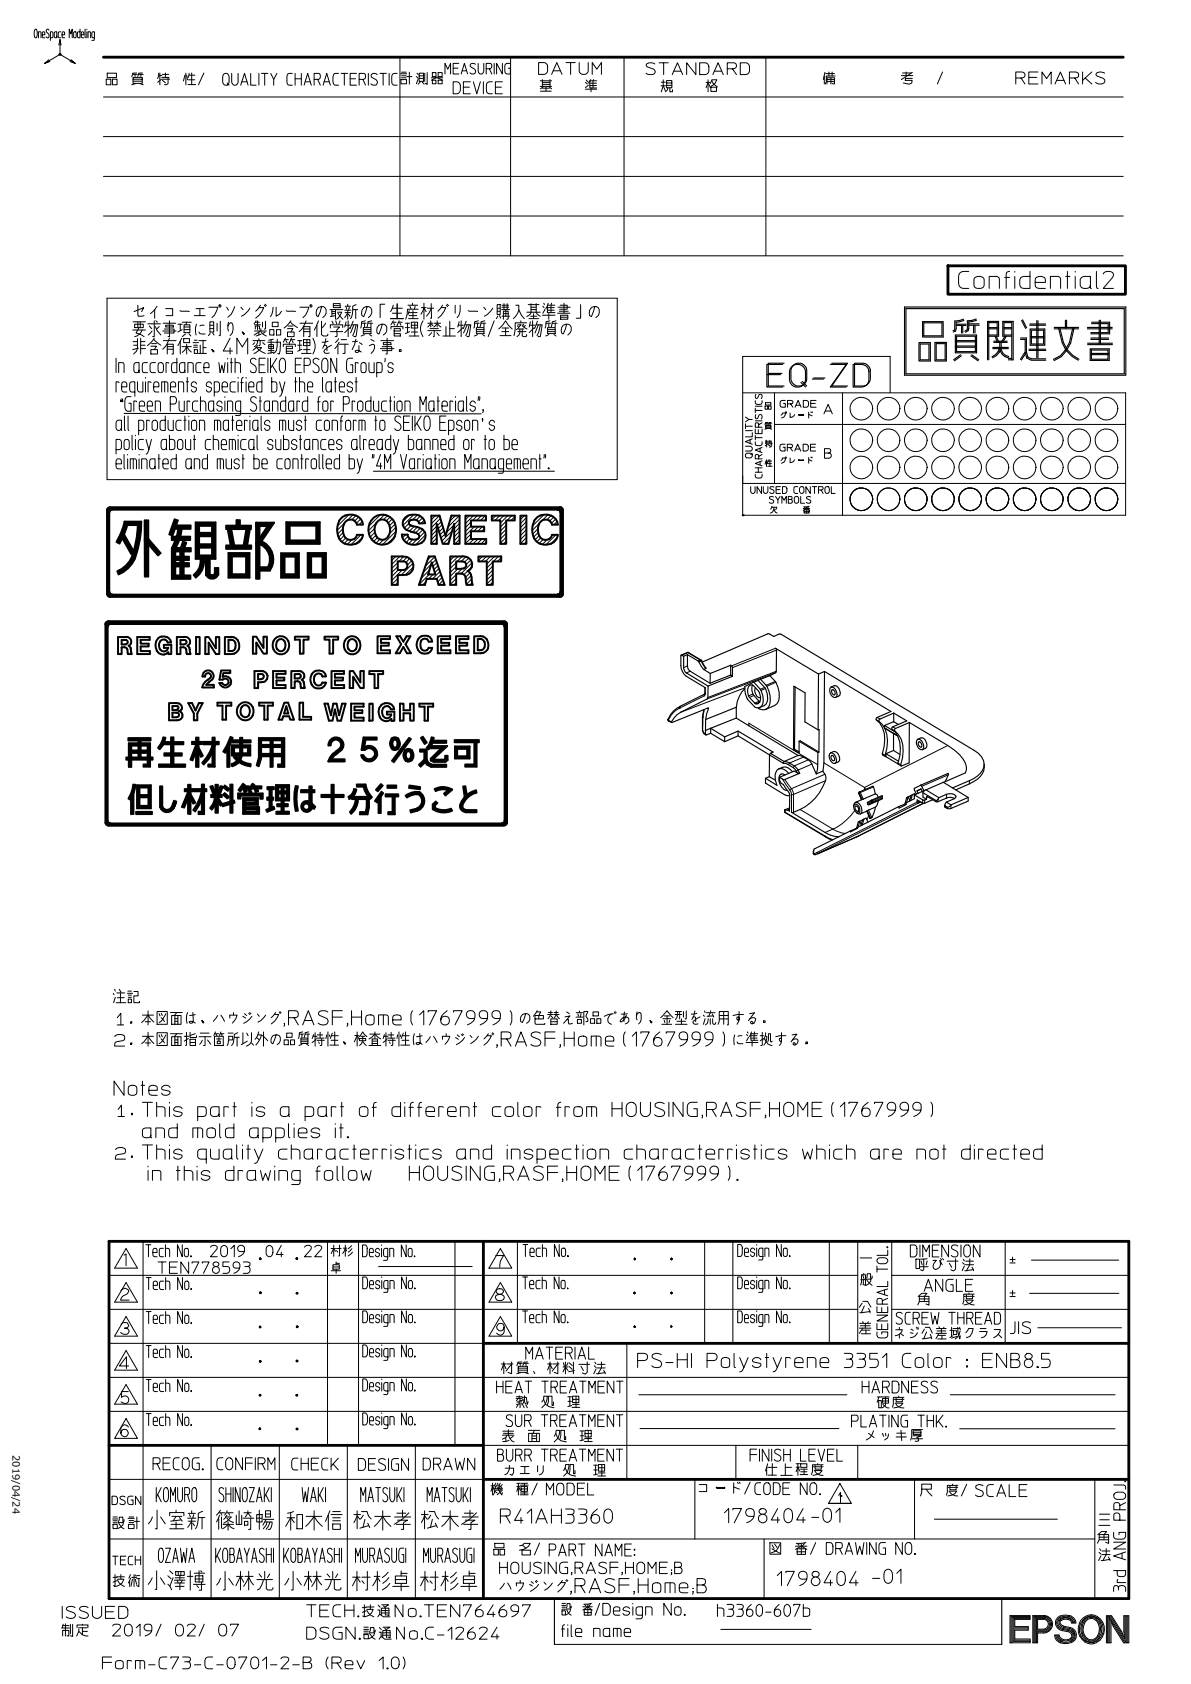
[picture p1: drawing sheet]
<svg xmlns="http://www.w3.org/2000/svg" width="210mm" height="297mm" viewBox="0 0 210 297" stroke-linecap="round" stroke-linejoin="round" font-family="sans-serif">
<defs><g id="words">
<text font-size="1.8" x="2.2" y="256.7" transform="rotate(90 2.2 256.7)">2019/04/24</text>
</g></defs>
<g fill="#000">
<circle cx="131" cy="90.9" r=".18"/>
<circle cx="148.2" cy="263.8" r=".18"/>
</g>
<g fill="none" stroke="#000" stroke-width=".18">
<path d="M6.2 5.2h.2l.2 .4v.6l-.3 .5-.1-.1-.2-.4zM6.8 6.7v-1.1l.4 .1v1M7.4 6.1h.5l-.1-.5-.3 .1-.1 .6 .1 .3 .4 .1M8.6 10.5l-.7 .7M8.6 5.3a.28 .28 0 0 0-.4-.1 .28 .28 0 0 0 0 .5l.3 .3a.38 .38 0 0 1 .2 .4 .38 .38 0 0 1-.4 .2l-.2-.1M8.9 6.7h.3l.1-.2v-.6l-.1-.3h-.3v1.5M10 6.4l-.2 .3-.2-.1v-.7l.1-.3h.3l.1 1.1M10.4 9.5l.1-.1 .3 .2-.3 .2zM10.6 9.6l-2.7 1.6 .9-.3M10.6 9.6l2.7 1.6-.7-.7M10.6 7l-.2 .9M10.7 5.6h-.3l-.1 .3v.7l.4 .1"/>
<path d="M10.8 7.9l-.2-.9v2.6M10.9 6.1h.5v-.4h-.4l-.1 .6 .1 .3 .4 .1M12.2 6.7v-1.6l.3 .9 .2-.9v1.6M12.3 10.9l1 .3M13.1 5.6h.2l.1 .1v.6l-.1 .4-.3-.2zM14.1 5.1v1.6h-.3l-.1-.2v-.8l.4-.1M14.3 6.1h.5l-.1-.5-.3 .1-.1 .6 .1 .3 .4 .1M15 5.1l.1 1.6M15.3 5.1v.1M15.3 5.6v1.1M15.5 6.7v-1.1h.4l.1 .2v.9M16.7 6.7h-.3l-.2-.2v-.6l.2-.3h.3v1.2l-.2 .3h-.3"/>
<path d="M18.2 17.1h179.8M18.7 14h.8v1h-.8zM18.9 12.9h1.6v.8h-1.6zM19.8 14h.8v1h-.8zM23.4 13.1h.8M23.5 14v-.4h1.6v1.1h-1.6v-.7h1.6M23.5 14.3h1.6M23.8 13.1v.4M23.9 14.7l-.7 .3M24.1 12.9h-.7l-.2 .6M24.4 13.1h.9M24.7 14.7l.6 .3"/>
<path d="M24.8 13.1v.4M25.1 12.9h-.7l-.1 .6M28 12.9l-.2 1M28 13.3h.5M28.2 12.9v2.1M28.5 14l-.7 .5M28.5 13.6h1.3M28.6 13.1h1.1M28.6 14h1.3M28.6 14.2l.6 .4M29.2 12.9v.7M29.6 13.6v1.1l-.2 .3-.4-.1"/>
<path d="M32.6 13.3l-.3 1M32.8 12.9v2.1M32.9 13.3l.2 .8M33.2 14.9h1.3M33.2 14.1h1.1M33.3 12.9l-.1 .8M33.3 13.3h1.1M33.8 12.9v2M35.9 12.9l-.9 2.1M39.4 13.2a.56 .56 0 0 1 .6-.2 .56 .56 0 0 1 .4 .6v.8a.57 .57 0 0 1-.6 .6 .57 .57 0 0 1-.5-.6zM40.1 14.6l.3 .4M40.9 12.9v1.5a.57 .57 0 0 0 .5 .6 .57 .57 0 0 0 .6-.6v-1.5"/>
<path d="M42.4 15l.7-2.1 .6 2.1M42.7 14.4h.8M44.2 12.9v2.1h1M45.6 12.9v2.1M46.1 12.9h.6v2.1M46.7 12.9h.5M47.7 12.9l.6 1.1v1M48.8 12.9l-.5 1.1M51.5 12.9l-.6 .1-.2 .2-.1 .4 .1 1.2 .2 .2h.6M52 12.9v2.1M52 13.9h1.1M53.1 12.9v2.1"/>
<path d="M53.6 15l.7-2.1 .6 2.1M53.8 14.4h.9M55.4 14v1M56 14h-.6v-1.1h.7a.55 .55 0 0 1 .4 .6 .55 .55 0 0 1-.5 .5l.5 1M57 15l.6-2.1 .6 2.1M57.1 14.4h.9M59.7 12.9l-.7 .1-.3 .6v.8l.2 .5 .3 .1h.5M60.1 12.9h.6v2.1M60.7 12.9h.6M61.7 13.9h1M62.9 12.9h-1.2v2.1h1.2M63.3 14v1"/>
<path d="M64 14h-.7v-1.1h.8a.55 .55 0 0 1 .4 .6 .55 .55 0 0 1-.5 .5l.5 1M64.9 12.9v2.1M66.5 13.2a.56 .56 0 0 0-.7-.3 .56 .56 0 0 0-.3 .7 1.57 1.57 0 0 1 1 .7 .59 .59 0 0 1-.3 .8 .59 .59 0 0 1-.8-.3M67 12.9h.6v2.1M67.6 12.9h.5M68.6 12.9v2.1M70 12.9h-.5l-.2 .2a1.62 1.62 0 0 0-.2 1.3v.4l.3 .2h.6M70.5 10.1v35M70.6 13h1.1M70.7 14h1v.8h-1zM70.8 12.7h.8M70.8 13.4h.8"/>
<path d="M70.8 13.7h.8M71.7 13.5h.9M72.2 12.7v2.1M73.4 13.5l.3 .3M73.5 12.9l.2 .3M73.7 13.9l-.3 .9M73.9 13.4v-.5h.8v1.5h-.8v-1h.8M73.9 13.8h.8M74.1 14.5l-.4 .3M74.4 14.5l.4 .3M74.9 12.9v1.5M75.3 12.8v2.1l-.3-.2"/>
<path d="M76.1 13.7h2M76.2 12.8h.7v.7h-.7zM76.2 14.1h.7v.7h-.7zM77.1 13.6l-1 .5M77.2 13.7l.9 .4M77.3 12.8h.7v.7h-.7zM77.3 14.1h.7v.7h-.7zM78.5 13v-1.8l.5 1 .4-1v1.8M79.9 14.4h.7l.4 .3a1.63 1.63 0 0 1 .1 1.4l-.3 .4h-.9zM79.9 12h.9M80.9 11.2h-1v1.8h1M81.3 13l.6-1.8 .5 1.8"/>
<path d="M81.5 12.5h.8M81.7 15.4h1.1M82.9 14.4h-1.2v2.1h1.2M83.5 14.4l.6 2.1 .6-2.1M83.8 11.4a.45 .45 0 0 0-.6-.2 .45 .45 0 0 0-.2 .6l.6 .4a.53 .53 0 0 1 .1 .8 .53 .53 0 0 1-.8-.2M84.3 11.2v1.3a.5 .5 0 0 0 .5 .6 .5 .5 0 0 0 .5-.6v-1.3M85.2 14.4v2.1M85.7 12.1v.9M86.3 12.1h-.6v-.9h.7a.49 .49 0 0 1 .3 .5 .49 .49 0 0 1-.4 .4l.4 .9M86.8 14.4l-.7 .1-.3 .2v.4v1.2l.5 .2h.5M87.1 11.2v1.8M87.3 15.4h1.1"/>
<path d="M88.6 11.2v1.8l-1-1.8v1.8M88.6 14.4h-1.3v2.1h1.3M90 11.2h-.7l-.3 .5 .1 1.1 .3 .2h.6v-1h-.4M90 10.1v35M95 11l1.1 .1 .3 .2a1.46 1.46 0 0 1 0 1.6l-.3 .2h-1.1zM95.2 14.2h2.1M95.2 15.2h2.1M95.3 16.1h1.9M95.6 14v1.2M95.6 14.9h1.4M95.6 14.5h1.4M95.6 15.6h1.3"/>
<path d="M95.9 15.2l-.6 .5M96.3 15.3v.8M96.7 15.2l.6 .5M97 14v1.2M97.3 13.1l.9-2.1 .9 2.1M97.5 12.5h1.3M99.8 11h.8v2.1M100.6 11h.8M102.1 11v1.5a.81 .81 0 0 0 .8 .6 .81 .81 0 0 0 .8-.6v-1.5M103.2 14.5l.4 .3M103.2 15.7h2M103.4 14.1l.2 .3"/>
<path d="M103.8 15l-.6 .4M104 14.7h1.2M104 15.1h1.2M104.2 14l-.4 .6M104.2 15.5v.7M104.4 13.1v-2.1l.8 1.2 .8-1.2v2.1M104.7 14l-.1 .2v1.3M105.2 14.2h-1.2v1.3h1.2M110 10.1v35M115.5 11.3a1.13 1.13 0 0 0-1.6 .1l.1 .3 1.2 .5a.51 .51 0 0 1 .3 .6 .51 .51 0 0 1-.6 .4l-.6-.1-.4-.2M116.2 11.1h.8v2.1M116.6 15.1h.8"/>
<path d="M116.6 14.5h.7M116.9 14.1v1l-.3 1.1M116.9 15.1l.4 .9M117 11.1h.8M117.5 14.6v-.4h1v1.3h-1v-.9h1M117.5 15.1h1M117.8 15.5l-.1 .4-.4 .3M118.1 15.5v.7h.5v-.4M118.5 13.2l1-2.1 .9 2.1M118.8 12.6h1.3M122.7 11.1v2.1l-1.6-2.1v2.1M123.4 11.1h1.1l.3 .2a1.53 1.53 0 0 1 .1 1.5l-.4 .3-1.1 .1z"/>
<path d="M124.5 14.5h.6M124.8 14.1v2.1M125.1 15.2l-.3-.7-.3 1M125.2 14.7l.3-.6h.9l-.3 .5-1 .7M125.3 15.4h1v.7h-1zM125.5 14.2l.2 .4 .8 .7M125.7 13.2l.9-2.1 .9 2.1M126 12.6h1.2M128.2 12.1v1.1M129.2 12.1h-1v-1h1.1a.54 .54 0 0 1 .6 .6 .54 .54 0 0 1-.7 .4l.7 1.1M130.5 11.1h1.2l.3 .2a1.53 1.53 0 0 1 .1 1.5l-.4 .3-1.2 .1zM135 10.1v35"/>
<path d="M145.3 13.4v1.4M145.5 12.8l-.3 1.2M145.6 13h1.5M145.8 14h1.3M145.8 14.4h1.3M146.2 12.7v.7M146.5 13.7v1.1M146.7 14.7l.4 .1v-1.1h-1.3v1.1M146.7 12.7v.7M147.2 13.4h-1.5v1l-.2 .4M158.9 13.3h2M159.1 12.9h1.6"/>
<path d="M159.7 13.7l-.1 .5h1.2v.4l-.5 .2-1-.2M159.7 13.8h1.2M159.8 12.7v.6M160.9 12.8l-2 1.2M166.2 12.7l-.9 2.1M179.1 13.8v1M180 13.8h-.9v-1.1h1.1a.54 .54 0 0 1 .5 .6 .54 .54 0 0 1-.7 .5l.7 1M181.4 13.6h1.4M183 12.7h-1.6v2.1h1.6M183.7 14.8v-2.1l.8 1.2 .8-1.2v2.1M186 14.8l1-2.1 .9 2.1M186.3 14.2h1.3"/>
<path d="M188.6 13.8v1M189.5 13.8h-.9v-1.1h1.1a.54 .54 0 0 1 .5 .6 .54 .54 0 0 1-.7 .5l.7 1M190.9 12.7v2.1M191.3 13.8l-.4 .4M192.5 12.7l-1.2 1.1 1.2 1M194.8 12.9a1.08 1.08 0 0 0-1.5 .2l.2 .3 1 .4a.53 .53 0 0 1 .3 .6 .53 .53 0 0 1-.6 .4l-.7-.1-.3-.2M18.2 24.1h179.8M18.2 31.1h179.8M18.2 38.1h179.8M18.2 45.1h179.8M18.9 52.6h89.9v32h-89.9zM23.4 58.2h2.2"/>
<path d="M23.5 56.8h2.1M23.6 55l1.7-.7-.3 .7M23.7 57.2h1.6v.6h-1.6zM24.2 59.7v1.8l-.1 .4-.5 .5M24.3 53.8l.1 2 1-.1M24.3 56.8v1M24.5 57.8l-.5 .9 1.4 .7M24.7 56.8v1M24.8 59.7v2.7M25 58.2l-.2 .5-.7 .6-.4 .1M26.1 57.1h2.2M26.3 57.5l.4 .5"/>
<path d="M26.8 58.4l-.7 .7M27.1 59.8l1.3 1.1M27.2 59.7l-1.2 1.3M27.2 56.6v2.8h-.3M27.3 54.6v1.5M27.4 57.6l.3 .7 .7 .8M27.5 56.6l.3 .2M27.7 54l-.4 .5-.8 .8M28.1 57.6l-.5 .4M28.7 58.4h2.3M28.8 57h2.2M29 58h1.7v.7h-1.7"/>
<path d="M29.2 57.4h1.4v.3h-1.4zM29.2 54.4h1.2v1.3h-1.1M29.9 59.7l-.7 1.4-.5 .5M29.9 56.6v2.8h-.3M31.4 57.2h.7M31.7 54.8l1.7 .2M31.8 57.2v1.1M32 59.7l-.6 1.3M32.1 58.1l-.7 .5M32.1 56.8h1.6M32.4 59.7h1v.7h-1zM32.5 57.3h1v1.4h-1z"/>
<path d="M32.5 58.1h1M32.5 57.7h1M32.7 58.9l-.6 .5M32.9 56.8l-.1 .5M33.3 58.8l.4 .5M34.3 55.7h1.9M34.6 54.4h1.4M34.6 57.2l-.1 .6 .1 1.3M35.1 58.6l.1 .2 1 .1M35.2 54.4v1.3M36 57.4l-.8 .1M36.8 54.2h1.6l-.6 1.4-.4 .4"/>
<path d="M37 56.8h.7v1.8h-.7zM37 57.4h.7M37 58h.7M37.1 58.7l-.3 .5M37.5 58.7l.2 .4M38.3 57v1.4M38.6 53.8l.2-.1 .1 .1v.3l-.1 .1-.2-.1zM38.8 56.7v2.4l-.2 .1M40 54.2l.3 .5M40.2 57.5l.4-.6h.3a1.86 1.86 0 0 1-.3 2.3M40.3 56.8l-.1 .6 .1 1M40.6 59.7l-1.2 2.2h1.6"/>
<path d="M41.4 54.1l-.6 1.3-.6 .5M42.5 54.2l.4 .4M42.7 58.6l.3 .4 .1-.2-.4-.2 .3 .3M44.1 54.4l-.4 .5-1.1 .9M44.9 58.4h2.1M44.9 57.3h1M45 58v-.5h.8l-.1 .5M45 56.8h.8M45.2 56.6l-.4 .5M45.4 56.6v1.5M45.6 58.6v.5M45.6 59.7v.3"/>
<path d="M45.7 54.3h.8l-.8 1.3-.6 .5M45.8 58.4l-1 .7M45.9 53.8l-.8 1.1M46 58.5l.5 .5 .5 .3M46 58v.4M46.1 58.9l-.9 .4M46.3 56.8v.9M46.6 53.8l.2 .3M46.7 58.6l-.4 .2M46.7 53.7l.3 .2M46.8 56.7v1.3h-.2M47.6 58.1h.7v1h-.7z"/>
<path d="M47.8 59.9v2.4M48 56.8h1v.8h-1zM48.2 54.2l-.3 1.2-.2 .4M48.2 59.8l-.8 .2M48.7 54.2v1.6l.6-.4 .3-.5M48.8 58.1h.7v1h-.7zM48.9 59.8l-.2 2-.5 .5M50.2 59.9h.6M50.3 59.7l-.3 .7M50.4 54.8l1.7 .2M50.7 58.6h1.2v.8h-1.2zM50.7 58h.9l-.3 .6"/>
<path d="M50.8 57.5h.8M51.2 56.8l.3 .3 1 .7M51.2 59.9h.8M51.3 56.6l-1.2 1.3M51.4 59.7l-.3 .7M52.9 54.2h1.6l-.6 1.4-.5 .4M52.9 57h2.2M53.5 59.9h1.1v1.1h-1.1zM53.6 59.4v-1.8h1v1.8h-.2M53.6 58h1M53.6 58.5h1M54 56.6l-.7 1.4-.6 .5"/>
<path d="M54.1 59.9v2.4M54.7 53.8l.1-.1 .2 .1v.3l-.2 .1-.1-.1zM55.2 59.7a2.62 2.62 0 0 1 0 2.7M55.9 57.4v2M56.2 56.6l-.8 1.6M56.7 56.7v2.3l.3 .3h.5l.2-.1 .1-.3M56.7 54.1l-.6 1.7a.97 .97 0 0 1-.1-1.5 .97 .97 0 0 1 1.5 .3v.6l-.2 .5-.4 .3M57.4 57l-.7 .9M57.5 59.7l-.2 1-.4 .7M58.2 54.6h2.3M58.2 58.5h2.2M58.5 55h.7"/>
<path d="M58.5 54.6v1.2M58.5 56.7l.3 .4M58.5 55.3h.7M58.8 53.5h1.2v.8h-1.2zM58.8 53.9h1.2M58.8 57.7h1.1l-.5 .5v1.2h-.3M59.2 55.7l-1 .1M59.2 54.6v1.7M59.2 56.6l.2 .5M59.5 55.1h.8l-.6 .9-.3 .3M59.6 55.2l.9 1.1M59.7 59.7l-.5 .7"/>
<path d="M60 56.6l-.2 .5M60.1 59.9h1M60.4 57.8v-.5h-2.2v.6M60.8 54.7h1.1M60.9 57.4h.8M60.9 55.1h.9M60.9 54h.9M61 56.8l-.2 .9M61 54.2l.1 .3M61.3 55.1l-.5 .9M61.3 53.7v.3M61.3 54.8v1.5"/>
<path d="M61.4 56.6v2.8M61.5 55.4l.2 .4M61.6 54.2l-.1 .5M61.7 57.8l-.9 .9M62.1 57.3h1l-.3 2-.1 .1h-.3v-.1M62.2 54.6h.9M62.3 56.7l-.6 1.3M62.4 57.3l-.6 1.4M62.7 54.6v1.6M62.8 59.8l-.3 1-.4 .9M62.8 57.3l-.6 1.9M62.8 53.7l-.6 .3-.1 1.4-.3 .8"/>
<path d="M63.7 57h.9M64.1 57.8h1.3v1h-1.3zM64.1 58.1h1.3M64.1 58.5h1.3M64.3 59l-.6 .3M64.3 57v.7M64.4 56.6l-.7 .2-.1 1.1M64.7 54.1l-.6 1.7-.3-.1a1.01 1.01 0 0 1 .3-1.4 1.01 1.01 0 0 1 1.4 .3v.6l-.2 .5-.4 .3M64.9 57h.8M65.2 59l.3 .3M65.4 59.9l.6 .3M65.4 57v.7"/>
<path d="M65.5 56.6l-.6 .2-.2 .9M67.4 57.2l-.6 1.7-.3-.2a1 1 0 0 1 .3-1.3 1 1 0 0 1 1.4 .3v.6l-.2 .4-.4 .4M67.8 53.7h-.8v2.3M68.3 59.7v2.7h-.2M68.9 56.2h2.2M68.9 58v-.4h2.1v.4M69.2 56.8h.6M69.2 54.4h1.7M69.2 55.2h1.6M69.4 53.8l-.5 1.2M69.4 56.6l-.5 .7M69.4 57l.2 .4"/>
<path d="M69.5 58.8h1.1v.5h-1.1zM69.5 58.4h1.1v-.4h-1.1v.8M70 53.5v2.7M70 57.3v.3M70.2 56.8h.7M70.4 56.6l-.3 .7M70.5 57l.2 .4M71.5 57h.7M71.5 57.8h.7M71.9 57v1.7M71.9 53.8h1.7M72 56.2h1.7"/>
<path d="M72.1 55.1h1.5M72.1 54.8l-.2 .7M72.1 59.3h1.8M72.1 55.7h1.4M72.2 58.5l-.7 .3M72.3 54l.2 .4M72.5 56.8h1.1v1.1h-1.1zM72.5 57.4h1.1M72.5 58.6h1.1M72.7 53.5v.3M72.8 54.8v1.4M73.1 56.8v2.5"/>
<path d="M73.2 54l-.1 .5M73.7 54.5h-1.8l-.4 1.8M74.3 54.3h.8M74.6 56.6a2.42 2.42 0 0 0 0 2.8M74.8 53.5v2.8M75.1 55l-.3-.6-.6 1M75.4 54.4h1.1M75.4 57h.9M75.4 58.3h2.3M75.8 58h1.5M76 57l-.6 .7M76 56.6v1.1"/>
<path d="M76 54.4l-.8 1.4M76 53.5l.1 2.6h-.2M76.1 58.7l-.5 .5M76.1 57.2l.2 .3M76.5 57.7l.6-.7 .7 .7M76.6 58.3v1.1h-.2M76.6 57h1.1M77 58.7l.4 .5M77.1 56.6v1.1M77.8 54.3h.8l-.8 1.3-.6 .5M78 53.8l-.8 1.1M78.1 59.3h2.2"/>
<path d="M78.6 57.6v1.7M78.7 53.8l.2 .3M78.8 53.7l.3 .2M79.3 58h.8M79.3 56.7v2.6M80.3 53.8v1.4M80.8 57.4h.9M81 56.8l-.3 .9M81.1 53.8v1.1l-.2 .7-.3 .4M81.3 56.6v2.8M81.6 57.8l-.9 .9M82 57.3h1l-.3 2v.1l-.4-.1"/>
<path d="M82.2 56.7l-.5 1.3M82.4 57.3l-.7 1.4M82.5 54.8l1.7 .2M82.7 57.3l-.6 1.9M83.7 57h.8M84 57.8h1.3v1h-1.3zM84 58.1h1.3M84 58.5h1.3M84.2 59l-.6 .3M84.2 57v.7M84.3 56.6l-.6 .2-.2 1.1M84.8 57h.8"/>
<path d="M85.1 59l.4 .3M85.3 54.2l.4 .4M85.3 57v.7M85.5 56.6l-.7 .2-.2 .9M86.9 54.4l-1 1.1-.5 .3M87.1 56.6l-1 2.8M87.7 53.7h.5v1.8h-.5zM87.7 54.4h.5M87.7 54.9h.5M87.8 55.8l-.3 .4M87.9 58l1.2-1.4 .5 .8 .7 .6M88.1 55.7l.2 .4"/>
<path d="M88.2 59.2h1.9M88.4 54.6h1.5M88.5 58.5h1.2M88.5 53.8h1.2M88.5 54.2h1.2M88.5 55.8h1.4M88.5 57.9h1.2M88.8 56.3v-1.4h.8v1.3l-.3 .1M88.8 55.3h.8M88.9 53.5v1.1M89.1 57.9v1.3M89.2 54.6v1.2"/>
<path d="M89.4 53.5v1.1M90.9 53.8h.6a2.45 2.45 0 0 1-1 2.4M91.2 57.5l.2 .2M91.3 57.3h.5l-.7 .8M91.3 58.5h1.4M91.4 58h1M91.5 54.6a3.3 3.3 0 0 0 1 1.6M91.7 58v.7l-.2 .4-.3 .3M91.8 56.6v.3M92 57.3l.3 .3 .6 .4M92.1 58v1.2l.2 .2h.4l.2-.1v-.3M92.3 57.2l-.1 .3"/>
<path d="M92.6 57.4l-.2 .3M92.9 56.9h-2.1v1.1l-.2 1.2M92.9 55.1h2.3M93.1 53.7h1.9M93.3 56.2h1.7M93.3 57.4h1M93.5 56.8l-.2 .9M93.6 55.8h1.1M93.6 54.6h.9M93.6 54.2h.9M93.6 53.5v1.6M93.7 55.1l-.2 .3-.6 .4"/>
<path d="M93.9 56.6v2.8M94.1 55.3v.9M94.2 57.8l-.9 .9M94.5 55.1l.7 .7M94.5 53.5v1.6M94.6 57.3h1l-.4 2.1-.3-.1M94.8 56.7l-.5 1.3M94.9 57.3l-.6 1.4M95.3 57.3l-.3 1.3-.3 .6M95.6 55.6h2.3M95.7 54l.2 .3M95.9 53.5l.1 .2"/>
<path d="M96.1 54.5l-.4 .7M96.3 57h.8M96.5 54.7h1.2M96.5 54.3h1.2M96.6 57.8h1.3v1h-1.3zM96.6 58.1h1.3M96.6 58.5h1.3M96.7 53.5l-.5 .9M96.8 59l-.6 .3M96.8 55.3v1M96.8 57v.7M96.9 56.6l-.6 .2-.2 1.1"/>
<path d="M97.3 53.5l-.1 1.6M97.4 57h.8M97.7 59l.3 .3M97.8 53.8h-1.3v1.3h1.4M97.9 57v.7M98 56.6l-.6 .2-.2 .9M98.3 55.2h2.2M98.4 54.2h2.1M98.6 54.9h1.6M98.8 53.8h1.2v.7h-1.3M98.8 55.6h1.3v.7h-1.3zM98.8 55.9h1.3"/>
<path d="M99.4 53.5v1.7M99.9 57.2l-.6 1.7a.96 .96 0 0 1-.1-1.5 .96 .96 0 0 1 1.5 .3v.6l-.2 .4-.4 .4M102.4 53.7v2.4h-.8M104.9 54.1l-.6 1.7-.3-.1a1.06 1.06 0 0 1 .2-1.3 1.06 1.06 0 0 1 1.3-.1 1.22 1.22 0 0 1-.4 1.7M170.8 47.9h-.9a.9 .9 0 0 0-.9 .9v1.1a.86 .86 0 0 0 .9 1h.9M171.9 48.9a1.03 1.03 0 0 1 1.6 .5v.9a1.03 1.03 0 0 1-1.7 .2 1.63 1.63 0 0 1 .1-1.6zM174.4 50.9v-2.1h1.4l.3 .2 .1 1.9M177.1 48.9h.9M178 47.9l-.5 .2-.1 .3v2.5M178.9 47.9v.1M178.9 48.8v2.1M181.6 47.9v3h-1.1a.66 .66 0 0 1-.7-.6v-.9a.74 .74 0 0 1 .7-.6h1.1"/>
<path d="M182.5 49.8h1.8a.97 .97 0 0 0-.5-1 .97 .97 0 0 0-1.2 .3 1.76 1.76 0 0 0 .1 1.6l.5 .2h1.1M185.2 50.9v-2.1h1.4l.3 .2 .1 1.9M187.9 48.8h.8M188.2 47.9v3M189.6 47.9v.1M189.6 48.8v2.1M192.3 50.3a1.01 1.01 0 0 1-.9 .6 1.01 1.01 0 0 1-.9-.6v-1l.1-.3 .5-.2h1.2v2l.1 .1M193.3 47.9v2.5l.1 .4 .2 .1M194.5 48.3a1.08 1.08 0 0 1 1.8 0l-.1 .6-1.7 2h1.8M20.5 79.3h.6l.2-.1a1.58 1.58 0 0 0 0-1.6l-.2-.1h-.6v2.6M20.5 63.2v2.5M20.9 65.7v-1.7h.7l.2 .1 .1 1.6"/>
<path d="M21 67.5l-.2-.2h-.3v1.8M21.4 70.3l-.1 .5h.1v-.1h-.1M21.4 75.5a.48 .48 0 0 1-.5 .4 .48 .48 0 0 1-.4-.4v-1.2l.3-.2h.6l.1 1.8M21.4 68.2h1a.72 .72 0 0 0-.2-.8l-.4-.1-.3 .3-.1 1 .2 .5h.8M21.6 70.3v.5h.1v-.1h-.1M21.9 72.9l62.9 .1M21.9 73.4v2.1l.1 .3 .1 .1M22 77.6l.5-.1 .2 .1 .1 1.2a.46 .46 0 0 1-.5 .5 .46 .46 0 0 1-.4-.5v-1zM22.6 73.4v2.1l.1 .4M23.1 70h-.8l-.3 .7 .1 1.5 .4 .3h.6v-1.4h-.4M23.3 76.8v2.1l.1 .4M23.5 60.3h.7"/>
<path d="M23.6 60.9h.6M23.8 69.1h-.6l-.3-.2v-1.3l.3-.3h.6v2.6M23.9 76.8v.1M23.9 77.5v1.8M24.1 70.9l-.1-.2h-.4v1.8M24.2 67.3l.1 1.6 .3 .2h.6v-1.8M24.4 61.4l-1 .3M24.4 75.9h.6l.3-.2v-1.3l-.3-.3h-.6v2.6M24.5 65.3l-.2 .4h-.5a1.66 1.66 0 0 1-.1-1.6l.2-.1h.6l.1 1.7M24.6 71.6h.9a.63 .63 0 0 0-.3-.9h-.3l-.3 .3v1.2l.3 .3h.6M24.8 60.3h.8M24.8 60.9h.8"/>
<path d="M24.8 61.5h.8M25.3 77.5l-.7 .1-.2 .4 .1 1.2 .2 .1h.6M25.6 66.6v.1M25.6 67.3v1.8M25.8 77.5l.4 1.8 .5-1.8M26 71.6h.9a.63 .63 0 0 0-.4-.9l-.4 .1-.1 .2v1.2l.3 .3h.6M26 64l-.8 .1-.1 .3 .1 1.2 .8 .1M26.2 79.3l-.2 .6-.2 .2M26.4 74.3l-.2-.2h-.3v1.8M26.6 61.7h1.2v.7h-1.2zM26.6 61.1h1l-.4 .6M26.6 67.5l-.1-.2h-.4v1.8"/>
<path d="M26.7 60.6h.9M27 74.3l.2-.2 .4 .2a1.66 1.66 0 0 1 0 1.5l-.2 .1-.4-.1a1.66 1.66 0 0 1 0-1.5zM27.1 68.2h.9a.72 .72 0 0 0-.2-.8l-.4-.1-.3 .3v1l.2 .5h.7M27.4 72.5v-1.8l.8 .1 .1 .2v1.5M27.4 64l-.8 .1a1.72 1.72 0 0 0 0 1.5l.8 .1M28 64.1l.2-.1 .5 .1a1.72 1.72 0 0 1 0 1.5l-.5 .1-.3-.2zM28.5 69.1v-1.8h.9l.2 .2v1.6M28.8 60.1h2.2M29 67.3v1.8M29.1 73.4v2.5h-.5l-.3-.2v-1.3l.3-.3h.5M29.4 78.8a.49 .49 0 0 1-.6 .5l-.3-.2-.1-.3v-.8l.4-.5h.6v1.8M29.5 62.4v-1.7h1.1v1.7h-.3"/>
<path d="M29.5 61.1h1.1M29.5 61.6h1.1M29.6 74.1l.1 1.6 .3 .2h.6v-1.8M29.8 64.1l-.5-.1v1.7M29.9 76.8v2.5h.6l.3-.2v-1.3l-.3-.3h-.6M30 71.3h.8a.77 .77 0 0 0 0-1.3h-.8v2.5M30.1 68.2h.9a.72 .72 0 0 0-.2-.8l-.4-.1-.3 .3v1l.1 .5h.8M31.2 63.2v2.5l-.8-.1a1.72 1.72 0 0 1 0-1.5l.8-.1M31.5 69.1v-1.8h.7l.1 .2 .1 1.6M31.5 77.6l.4-.1 .2 .1a1.66 1.66 0 0 1 0 1.6l-.2 .1-.5-.1a1.58 1.58 0 0 1 0-1.6zM31.6 70.7v1.5l.3 .3h.6v-1.8M31.8 60.2v2.2"/>
<path d="M32 74.1h-.6l-.2 .2a1.66 1.66 0 0 0 0 1.5l.2 .1h.6M32.1 61.1h1.6M32.4 74.1h.4M32.6 65.3l-.4 .4a.44 .44 0 0 1-.6-.4l.1-1.2 .3-.1h.6l.1 1.7M32.6 73.4v2.5M32.7 77.5v1.6l.4 .2h.5v-1.8M32.8 67.3h.4M32.9 60.7v1.7M33 66.6v2.5M33.1 65.7v-1.7h.7l.2 .1 .1 1.6M33.3 73.4v.1M33.3 74.1v1.8"/>
<path d="M33.5 70.9l-.1-.2h-.4v1.8M33.7 62.1l-.8-1-.3 .7-.5 .4M33.9 74.3l.4-.2 .3 .3v1.3l-.3 .2-.4-.1-.1-.1zM34 60.4h1M34.1 77.5h.4M34.1 60.9h.7M34.1 61.2h.7M34.3 61.7h.5v.6h-.5zM34.3 76.8v2.5M34.3 60h.4M34.6 67.7a.47 .47 0 0 0-.6-.3 .47 .47 0 0 0-.2 .7l.7 .3a.46 .46 0 0 1-.1 .7 .46 .46 0 0 1-.7-.3M34.9 70.7h-.6l-.2 .2a1.66 1.66 0 0 0 0 1.5l.2 .1h.6"/>
<path d="M35 62.3h1.4M35.1 60.1h1.2M35.2 75.9v-1.8l.8 .1 .1 .2v1.5M35.3 60.9v1.4M35.3 70.7h.6l.3 .3 .1 1.5M35.3 70v2.5M35.5 64l-.9 .1-.1 .3 .1 1.2 .9 .1M35.8 60.1v2.2M35.8 61.3h.5M35.9 64.8h1a.72 .72 0 0 0-.2-.8h-.4l-.2 .1-.2 1.1 .2 .5h.8M37.1 77.5h-.6l-.2 .1a1.66 1.66 0 0 0 0 1.6l.2 .1h.6M37.3 67.7a.47 .47 0 0 0-.7-.3 .47 .47 0 0 0-.1 .7l.7 .3a.46 .46 0 0 1-.2 .7 .46 .46 0 0 1-.6-.3"/>
<path d="M37.4 61.7l.2 .4 .1-.2-.3-.2 .3 .3M37.6 77.5h.6l.3 .3 .1 1.5M37.6 76.8v2.5M37.7 72.1a.46 .46 0 0 1-.5 .4 .46 .46 0 0 1-.4-.4v-1.2l.3-.2h.6v1.8h.1M37.8 69.1h.5l.4-.2v-1.3l-.4-.3h-.5v2.6M37.8 75.9v-1.8l1 .1 .1 .2v1.5M38.3 74.1v1.8M38.6 64l.2 1.7 .3-1.3 .3 1.3 .3-1.7M39 78.4h.9v-.4a.46 .46 0 0 0-.4-.5 .46 .46 0 0 0-.5 .5l.1 1.2 .3 .1h.5M39.2 71.1a.47 .47 0 0 0-.7-.3 .47 .47 0 0 0-.2 .7l.8 .3a.46 .46 0 0 1-.2 .6 .46 .46 0 0 1-.7-.3M39.2 68.2h.9v-.4a.48 .48 0 0 0-.5-.5 .48 .48 0 0 0-.4 .5v1.1l.3 .2h.6M39.7 70v.1"/>
<path d="M39.7 70.7v1.8M40.1 72.5v-1.8l.8 .1 .1 .2v1.5M40.1 63.2v.1M40.1 64v1.7M40.3 75.5a.46 .46 0 0 1-.5 .4 .46 .46 0 0 1-.4-.4v-1.2l.3-.2h.6v1.7l.1 .1M40.4 79.3v-1.8l1 .1 .1 .2v1.5M40.6 61.3v1.1M40.6 64h.4M40.8 63.2v2.5M40.9 74.1h.3M41 77.5v1.8M41 73.4v2.5"/>
<path d="M41.5 64l.8 .1 .1 1.6M41.5 63.2v2.5M41.5 67.3l-.7 .1-.2 .4 .1 1.2 .2 .1h.6M41.7 75h1v-.4l-.3-.4-.3-.1-.4 .3v1l.2 .4 .8 .1M41.8 62.4v-2.7l.9 1.5 1-1.5v2.7M42 66.6v.1M42 67.3v1.8M42 76.8v.1M42 77.5v1.8M42.4 72.5h-.5l-.3-.3v-1.2l.3-.3h.5v2.1l-.1 .4-.8 .1M42.4 67.5h.5M42.9 66.6h-.2l-.1 .4v2.1"/>
<path d="M43.4 77.5l-.7 .1-.3 .4 .1 1.2 .3 .1h.6M43.4 66.6v.1M43.4 67.3v1.8M43.6 74.3l-.1-.2h-.4v1.8M43.9 68.2h.9a.72 .72 0 0 0-.2-.8l-.4-.1-.3 .3v1l.1 .5h.8M44.1 73.4v.1M44.1 74.1v1.8M44.6 60.1h2.1M44.8 78.8l-.2 .4h-.6a1.62 1.62 0 0 1-.1-1.5l.3-.2h.6v1.7l.1 .1M44.9 60.4l-.3 .4M45.1 61.3h1l-.4 .5-.9 .5M45.2 63.4a.53 .53 0 0 0-.8-.1 .53 .53 0 0 0-.1 .8l.7 .4a.67 .67 0 0 1 .2 .9 .67 .67 0 0 1-.9 .3l-.2-.3"/>
<path d="M45.2 70.2a.54 .54 0 0 0-.8-.1 .54 .54 0 0 0-.1 .8l.7 .4a.67 .67 0 0 1 .2 .8 .67 .67 0 0 1-.8 .4l-.2-.3M45.3 76.8v2.1l.2 .4M45.4 61.4l.6 .6 .8 .3M45.4 61l-.8 .8M45.4 60.1a.99 .99 0 0 1-.6 1M45.5 75.5a.46 .46 0 0 1-.5 .4 .46 .46 0 0 1-.4-.4v-1.2l.3-.2h.6v1.8M45.7 64.3h.9M45.7 70.7h.4M45.9 60.1v.7l-.1 .2h-.2M45.9 70v2.5M46 73.4v2.1l.2 .4M46.2 66.6v2.5h-.6l-.3-.2v-1.3l.3-.3h.6"/>
<path d="M46.3 60.4l.4 .4M46.8 63.2h-1.1v2.5h1.1M47.2 60.4h1.2M47.2 63.2v2.5M47.3 61.8h1M47.4 60.8h.8v.7h-.8zM47.4 61.1h.8M47.5 72.1a.48 .48 0 0 1-.5 .4 .48 .48 0 0 1-.4-.4v-1.2l.3-.2h.6l.1 1.8M47.6 74.5a.47 .47 0 0 0-.7-.3 .47 .47 0 0 0-.1 .7l.7 .2a.48 .48 0 0 1-.2 .8 .48 .48 0 0 1-.7-.4M47.7 63.2v2.5M47.9 66.6v2.5h.6l.3-.2v-1.3l-.3-.3h-.6M48 64.4l-.3 .6"/>
<path d="M48 72.5v-1.8h.8l.2 .3v1.5M48.1 77.9a.47 .47 0 0 0-.6-.4 .47 .47 0 0 0-.2 .8l.7 .2a.46 .46 0 0 1-.1 .7 .46 .46 0 0 1-.7-.3M48.2 62.2l-1 .1M48.5 60.4h1l-.2 1.9-.1 .1-.2-.1M48.6 77.5v1.6l.3 .2h.6v-1.8M48.8 63.2l-.8 1.2 .8 1.3M49.3 75.9v-1.8l1 .1 .1 .2v1.5M49.3 67.3l.5 1.8 .4-1.8M49.6 63.2h.3l.3 .3 .1 1.5a.55 .55 0 0 1-.3 .7 .55 .55 0 0 1-.7-.5 2.7 2.7 0 0 1 .1-1.7zM49.8 69.1l-.3 .7-.2 .1M49.8 74.1v1.8M50 61.1v-.4h2.1v.4"/>
<path d="M50 76.8v2.5h.6l.3-.2v-1.3l-.3-.3h-.6M50.4 70v2.5h-.6l-.3-.3v-1.2l.3-.3h.6M50.4 60.1l.2 .3M50.5 61.9h1.1v.4h-1.1zM50.5 61.5h1.1v-.4h-1.1v.8M50.9 74.1v1.6l.3 .2h.6v-1.8M51 60.4v.3M51.5 60.1l.2 .3M51.8 72.1a.46 .46 0 0 1-.5 .4 .46 .46 0 0 1-.4-.4v-1.2l.3-.2h.6l.1 1.8M52 67.3h.4M52.1 64.3h.9M52.1 66.6v2.5"/>
<path d="M52.4 77.9a.48 .48 0 0 0-.7-.3 .48 .48 0 0 0-.2 .7l.7 .2a.46 .46 0 0 1-.1 .7 .46 .46 0 0 1-.7-.3M52.5 60.9h.7M52.5 60.1h.7M52.8 67.3h.6l.3 .3v1.5M52.8 77.5h.4M52.8 66.6v2.5M52.8 70.9l-.1-.2h-.3v1.8M52.8 60.1v1.7M53 76.8v2.5M53.2 63.2h-1.1v2.5h1.1M53.2 62.3h1.7M53.2 74.5a.47 .47 0 0 0-.7-.3 .47 .47 0 0 0-.1 .7l.7 .2a.48 .48 0 0 1-.2 .8 .48 .48 0 0 1-.7-.4"/>
<path d="M53.2 61.6l-.7 .3M53.5 60.4h1.1M53.5 61.7h1.1M53.6 64.4h.8a.73 .73 0 0 0 0-1.2h-.8v2.5M53.7 74.1h.3M53.8 73.4v2.5M54.2 68.2h.9a.72 .72 0 0 0-.1-.8l-.4-.1-.3 .3-.1 1 .2 .5h.7M54.3 70v2.5h-.6l-.3-.1a1.66 1.66 0 0 1 0-1.5l.3-.2h.6M54.6 78.8l-.1 .3a.48 .48 0 0 1-.8 0v-1.4l.3-.2h.6l.1 1.8M55.1 79.3v-1.8h.7l.3 .3v1.5M56 70.9h.4M56.2 63.4a.53 .53 0 0 0-.7-.1 .53 .53 0 0 0-.1 .8l.6 .4a.64 .64 0 0 1 .2 .9 .64 .64 0 0 1-1 .1v-.1"/>
<path d="M56.4 70h-.2l-.1 .4v2.1M56.7 74.1l-.7 .1-.2 .4 .1 1.2 .2 .1h.6M56.9 66.6v2.2l.1 .3M57 63.2a.58 .58 0 0 1 .7 .2 .58 .58 0 0 1 .1 .6v1a.55 .55 0 0 1-.4 .7 .55 .55 0 0 1-.6-.5 2.7 2.7 0 0 1 .1-1.7zM57.1 70.8l.4-.1 .3 .3v1a.46 .46 0 0 1-.4 .5 .46 .46 0 0 1-.5-.5v-1zM57.1 61h.5v.8M57.3 74.3l.4-.2 .4 .3v1.3l-.4 .2h-.2l-.3-.2zM57.5 77.5l-.8 .1-.1 .4 .1 1.2 .2 .1h.6M57.9 60.2l-1.1 .2M58 78.4h.9v-.4a.46 .46 0 0 0-.5-.5 .46 .46 0 0 0-.4 .5l.1 1.2 .2 .1h.6M58.4 68.7a.48 .48 0 0 1-.5 .5 .48 .48 0 0 1-.4-.5l.1-1.2 .2-.2h.6l.1 1.8M58.5 60.9l-.7 .3-.6 .6-.1 .2 .2 .3h.8"/>
<path d="M58.6 75.9v-1.8h.7l.2 .2v1.6M58.8 70.9l-.1-.2h-.4v1.8M58.9 67.3h.4M59.1 66.6v2.5M59.4 63.2v2.5l-1.1-2.5v2.5M59.6 60.8v1.6M59.8 60.4l-.7 1.1M59.8 68.2h.9a.72 .72 0 0 0-.1-.8l-.4-.1-.3 .3-.1 1 .2 .5h.7M59.8 60.7h1.6M60 74.3h.4M60.3 77.9a.47 .47 0 0 0-.7-.4 .47 .47 0 0 0-.1 .8l.7 .2a.48 .48 0 0 1-.2 .8 .48 .48 0 0 1-.7-.4M60.4 73.4h-.1l-.2 .4v2.1"/>
<path d="M60.5 71.3h.7a.77 .77 0 0 0 0-1.3h-.7v2.5M60.8 60.7v1.6h-.3M61 74.3l.5-.2 .3 .3v1.3l-.3 .2h-.3l-.2-.2zM62.2 67.7a.47 .47 0 0 0-.7-.3 .47 .47 0 0 0-.2 .7l.8 .3a.48 .48 0 0 1-.2 .7 .48 .48 0 0 1-.7-.3M62.2 63.2h-.8l-.2 .3-.1 .5v1l.1 .5 .3 .2h.7v-1.4h-.4M62.6 70.9l-.1-.2h-.4v1.8M62.6 67.3h.4M62.8 66.6v2.5M62.8 74.3l-.1-.2h-.4v1.8M62.9 78.8a.49 .49 0 0 1-.6 .5l-.2-.2-.1-.3v-.8l.3-.5h.6l.1 1.8M63 60.2l-.8 .1M63.1 71a.49 .49 0 0 1 .6-.3 .49 .49 0 0 1 .3 .6v.7a.48 .48 0 0 1-.5 .5 .48 .48 0 0 1-.5-.5z"/>
<path d="M63.2 64.1l-.5-.1v1.7M63.3 75.9v-1.8l1 .1 .1 .2v1.5M63.3 61v.9l-.2 .3h-.3l-.2-.2 .1-.2h.3l.7 .3M63.4 60.4l.5 .4M63.5 76.8v2.1l.1 .4M63.7 64.1l.3-.1 .5 .1 .1 1.1a.46 .46 0 0 1-.5 .5 .46 .46 0 0 1-.5-.5zM63.8 74.1v1.8M64.6 77.6l-.1-.1h-.4v1.8M65.1 64v1.5l.3 .2h.6v-1.7M65.1 78.4h.9v-.4a.46 .46 0 0 0-.5-.5 .46 .46 0 0 0-.4 .5l.1 1.2 .2 .1h.6M65.1 61l.7-.3 .2 .2v.5l-.6 .9M65.4 70v2.5h-.6l-.3-.3v-1.2l.3-.3h.6"/>
<path d="M65.9 70.7v1.5l.3 .3h.6v-1.8M66.1 74.1h.4M66.3 73.4v2.5M66.4 65.7h.8l.1-.2v-1.3l-.3-.2h-.6v2.5M67.1 74.3l.4-.2 .3 .3v1.3l-.3 .2-.4-.1-.1-.1zM67.1 61.5h2.4M67.1 60.1h2.3M67.4 61.1h1.7v.7h-1.7M67.4 78.8a.49 .49 0 0 1-.6 .5l-.2-.2-.1-.3v-.8l.3-.5h.6l.1 1.8M67.6 60.4h1.3v.4h-1.3zM67.9 63.2l-.1 .6M68.2 70.7l-.7 .1-.2 .5 .1 1.1 .2 .1h.6"/>
<path d="M68.7 70.7h.3M68.8 70v2.5M68.9 76.8v2.5h-.6l-.2-.1a1.58 1.58 0 0 1 0-1.6l.2-.1h.6M69.3 64.3a.47 .47 0 0 0-.6-.3 .47 .47 0 0 0-.2 .7l.7 .3a.46 .46 0 0 1-.1 .7 .46 .46 0 0 1-.7-.3M69.4 77.5l.4 1.8 .5-1.8M69.5 70v.1M69.5 70.7v1.8M69.8 79.3l-.2 .6-.2 .2M70.2 70.8l.4-.1 .3 .3v1a.46 .46 0 0 1-.5 .5 .46 .46 0 0 1-.4-.5v-1zM70.4 61.7h.3v.3h-.3zM70.7 73.6a.55 .55 0 0 0-.8-.2 .55 .55 0 0 0-.1 .9l.6 .4a.63 .63 0 0 1 .2 1 .63 .63 0 0 1-1-.1M71.2 74.5h.9"/>
<path d="M71.4 72.5v-1.8l.8 .1 .1 .2v1.5M72 76.8v2.5h.6l.2-.1a1.58 1.58 0 0 0 0-1.6l-.2-.1h-.6M72.2 73.4h-1v2.5h1M72.7 73.4v2.5M73.2 73.4v2.5M73.5 74.6l-.3 .5M74 72.5v-2.5l.6 1.4 .5-1.4v2.5M74.3 73.4l-.8 1.2 .8 1.3M74.4 78.8l-.1 .3a.48 .48 0 0 1-.8 0v-1.4l.3-.2h.6v1.8M74.9 79.3v-1.8h.7l.2 .3v1.5M75 73.4h.2a.67 .67 0 0 1 .6 .7v1.3a.5 .5 0 0 1-.5 .5 .5 .5 0 0 1-.5-.5v-1.3zM76.3 79.3v-1.8l.8 .1 .1 .2v1.5"/>
<path d="M76.5 72.1a.46 .46 0 0 1-.4 .4 .46 .46 0 0 1-.5-.4l.1-1.2 .3-.2h.5v1.8h.1M77.1 70.7h.4M77.2 70v2.5M77.5 74.5h1M77.7 78.4h.9v-.4a.46 .46 0 0 0-.4-.5 .46 .46 0 0 0-.5 .5l.1 1.2 .2 .1h.6M77.9 71.6h1a.63 .63 0 0 0-.4-.9h-.2l-.3 .3v1.2l.3 .3h.6M78.6 73.4h-1.1v2.5h1.1M79.1 75.9h.6l.2-.1a1.66 1.66 0 0 0 0-1.5l-.2-.2h-.6v2.6M79.8 70.9l-.1-.2h-.4v1.8M80 76.8v2.5h-.6l-.2-.1a1.58 1.58 0 0 1 0-1.6l.2-.1h.6M80.3 70v.1M80.3 70.7v1.8"/>
<path d="M81.5 74.5a.48 .48 0 0 0-.7-.3 .48 .48 0 0 0-.2 .7l.7 .2a.46 .46 0 0 1-.1 .7 .46 .46 0 0 1-.7-.3M81.7 72.1a.46 .46 0 0 1-.5 .4 .46 .46 0 0 1-.4-.4l.1-1.2 .2-.2h.6l.1 1.8M82 77.6l.3-.1 .3 .1 .1 1.2a.48 .48 0 0 1-.5 .5 .48 .48 0 0 1-.5-.5l.1-1zM82 74.3l.5-.2 .3 .3v1.3l-.3 .2-.4-.1-.1-.1zM82.3 70v2.1l.1 .4M83.3 75.9v-1.8l.8 .1 .1 .2v1.5M83.7 77.6l-.2-.1h-.4v1.8M83.8 71.1a.47 .47 0 0 0-.6-.3 .47 .47 0 0 0-.2 .7l.7 .3a.48 .48 0 0 1-.2 .7 .48 .48 0 0 1-.6-.4M84.3 70v.6M84.6 70l-.1 .6M85.1 74h-.1v-.2h.1v.5M85.2 72.3l-.1-.1 .1 .4-.1 .2"/>
<path d="M85.4 77.5h.4M85.5 76.8v2.5M86.4 77.6l.4-.1 .3 .1 .1 1.2a.48 .48 0 0 1-.5 .5 .48 .48 0 0 1-.5-.5l.1-1zM87.2 74.5a.47 .47 0 0 0-.7-.3 .47 .47 0 0 0-.1 .7l.7 .2a.48 .48 0 0 1-.2 .8 .48 .48 0 0 1-.6-.4M88.9 76.8v2.5h.6l.3-.2v-1.3l-.3-.3h-.6M90.3 78.4h.9a.69 .69 0 0 0-.3-.9l-.5 .1a1.66 1.66 0 0 0 0 1.6l.2 .1h.6M131 69.3h67.5v21.6h-67.5v-28h26v6.4M131.4 78.7h.9a.42 .42 0 0 1 .4 .4 .42 .42 0 0 1-.4 .4h-.9M131.4 75.9h1.2M131.4 74.8v.4M131.4 73.6l.6 .4M132.3 77.5v.7"/>
<path d="M132.6 77.4l-1.2 .5 1.2 .4M132.6 76.3v.7h-1.2M132.6 75.2h-1.2v.4M132.6 74h-.6l-.6 .4M132.6 79.9l-.2 .2M133.2 77.9v.6l.3 .1 .7-.1 .2-.6M133.2 75.7v.8h1.2v-.8M133.2 70.7v.5l.3 .1h.7l.2-.6M133.2 72v.4M133.2 76.8v.4M133.2 74.2h1.2M133.2 71.6h1.2"/>
<path d="M133.3 73.1a.4 .4 0 0 0-.1 .5 .4 .4 0 0 0 .3 .2l.3-.5a.32 .32 0 0 1 .5-.2 .32 .32 0 0 1 .1 .5l-.2 .3M133.3 69.6a.34 .34 0 0 0-.1 .4 .34 .34 0 0 0 .4 .2l.2-.5a.36 .36 0 0 1 .6 0 .36 .36 0 0 1-.1 .5l-.1 .1M133.7 75.8v.7M133.8 75.3h.6M134 79.1v.6M134.4 78.9l-1.2 .5 1.2 .4M134.4 77.2h-1.2v.4M134.4 74.6l-.6 .3a.3 .3 0 0 0-.3-.3 .3 .3 0 0 0-.3 .2v.5h.6v-.4M134.4 72.4h-1.2v.4M134.9 71.6h.5v.6h-.5zM135 71h.9v.4h-.9zM135 74.6h.4"/>
<path d="M135 75.1v-.1h.9v.6h-.9v-.5h.9M135 75.3h.9M135 77.7l-.1 .5M135 77.9h.4M135.2 77.6v1.2M135.2 74.6v.3M135.3 75.6l-.4 .1M135.3 78.3l-.4 .3M135.4 74.5h-.4l-.1 .4M135.4 78.1h.7M135.4 77.8h.7M135.4 78.3h.8"/>
<path d="M135.4 78.4l.3 .2M135.5 71.6h.5v.6h-.5zM135.6 74.6h.4M135.7 75.6l.3 .1M135.7 77.6v.5M135.8 74.6v.3M136 74.5h-.4l-.1 .4M136 78.1v.6l-.4 .1M136.6 69.3v16M136.6 74.9h61.9M137.7 73.2l.3-.4h.5l-.3 .8-.4 .1M138.4 78.3l-.8 .1-.1 .3 .1 .7 .8 .1v-.6h-.3"/>
<path d="M138.5 70.6h-.6l-.3 .2-.1 .7 .2 .3h.8v-.6h-.4M138.5 72.6l.1 .2M138.6 72.6l.1 .2M138.8 78.9v.6M138.9 71.2v.6M139.3 72.8v.8h.4l.4-.5M139.3 78.9h-.5v-.6h.7a.31 .31 0 0 1 .2 .4 .31 .31 0 0 1-.4 .2l.4 .6M139.4 71.2h-.5v-.6h.6a.31 .31 0 0 1 .3 .4 .31 .31 0 0 1-.4 .2l.4 .6M140.1 79.5l.6-1.2 .5 1.2M140.2 71.8l.5-1.2 .6 1.2M140.3 79.2h.7M140.3 71.5h.8"/>
<path d="M140.8 73.1h.9v.1h-.8l-.1-.1 .1 .1h.7M141.6 78.3h.5l.3 .2 .1 .2-.1 .7-.3 .1h-.5zM141.6 70.6l.7 .1 .2 .2 .1 .6-.2 .3h-.8zM142.6 72.7v1M142.6 73.1l.6 .2M142.9 78.9h.8M142.9 71.2h.9M143 72.6l.1 .2M143.2 72.6l.1 .2M143.8 78.3h-.9v1.2h.9M143.9 70.6h-1v1.2h1M145.3 73l.7-1.7 .8 1.7"/>
<path d="M145.4 79.9h.7a.46 .46 0 0 1 .5 .4 .46 .46 0 0 1-.4 .5h-.8v-1.7l.9 .1 .1 .1v.5l-.3 .1M145.5 72.5h1M148.6 69.3v21.6M20.5 81.8h.9a.73 .73 0 0 0-.2-.8h-.6a1.72 1.72 0 0 0 0 1.6l.8 .1M21.9 80.1v2.2l.1 .4M22.5 80.1v.2M22.5 80.9v1.8M23 82.7v-1.8h.8l.2 .2 .1 1.6M23.5 80.9v1.8M24.5 80.1v.2M24.5 80.9v1.8M25 82.7v-1.8h.7l.2 .2v1.6"/>
<path d="M27.3 82.3a.48 .48 0 0 1-.4 .4 .48 .48 0 0 1-.5-.4l.1-1.2 .2-.2h.6l.1 1.8M27.9 80.9h.4M28 80.1v2.6M28.7 81.8h1a.73 .73 0 0 0-.2-.8h-.6a1.72 1.72 0 0 0 0 1.6l.8 .1M31.1 80.1v2.6h-.6l-.3-.3v-1.2l.1-.2 .8-.1M33.7 82.3a.48 .48 0 0 1-.5 .4 .48 .48 0 0 1-.4-.4v-1.2l.3-.2h.6l.1 1.8M34.3 82.7v-1.8h.7l.2 .2v1.6M36.6 80.1v2.6h-.6l-.3-.3v-1.2l.1-.2 .8-.1M38.3 82.7v-1.8l1 .1 .1 .2v1.5M38.8 80.9v1.8M39.9 80.9v1.5l.3 .3h.6v-1.8M42.2 81.3a.46 .46 0 0 0-.7-.3 .46 .46 0 0 0-.1 .7l.7 .2a.46 .46 0 0 1-.2 .7 .46 .46 0 0 1-.6-.3"/>
<path d="M42.7 80.9h.4M42.8 80.1v2.6M44.8 80.1v2.6h.6l.3-.3v-1.2l-.2-.2-.7-.1M46.2 81.8h.9v-.4a.48 .48 0 0 0-.4-.5 .48 .48 0 0 0-.5 .5l.1 1.2 .8 .1M49.8 80.9l-.8 .1-.2 .4 .1 1.2 .9 .1M50.4 81h.6l.2 1.2a.46 .46 0 0 1-.5 .5 .46 .46 0 0 1-.5-.5v-.8zM51.6 82.7v-1.8l.9 .1 .1 .2v1.5M53 80.9h.4M53.2 80.1v2.6M54.4 81l-.5-.1v1.8M55 81l.2-.1 .5 .1 .1 1.2a.48 .48 0 0 1-.5 .5 .48 .48 0 0 1-.4-.5v-.8zM56.3 80.1v2.2v.3l.1 .1"/>
<path d="M56.9 80.1v2.2l.1 .4M57.5 81.8h1a.73 .73 0 0 0-.3-.8h-.6a1.72 1.72 0 0 0 0 1.6l.9 .1M59.9 80.1v2.6l-.8-.1a1.72 1.72 0 0 1 0-1.6l.8-.1M60.4 91.2l-.5 .4M60.5 93.2l-1 1M60.5 93.9l-.8 .9M60.6 94.5l-.7 .7M60.7 92.3l-1.3 1.3M61 94.9l-.7 .7M61.4 95.1l-.7 .7M61.5 90.8l-2 2M61.6 80.1v2.6h.6l.3-.3v-1.2l-.2-.2-.7-.1"/>
<path d="M62.1 95.2l-.9 .8M62.2 90.8l-1 1M62.8 90.9l-.7 .7M63 80.9l.4 1.8 .5-1.8M63.2 91.2l-.7 .7M63.4 82.7l-.1 .5-.3 .3M63.6 91.5l-.7 .8M63.6 94.3l-1.7 1.8M63.9 92l-.6 .5M63.9 94.8l-1.2 1.1M65.7 80.1l-.1 .7M65.8 83.1h32"/>
<path d="M65.9 80.1v.7M66 93.2l-.9 1M66.1 93.9l-.8 .8M66.3 94.4l-.8 .8M66.4 92.2l-1.4 1.4M66.5 94.9l-.6 .6M67 95.1l-.7 .7M67.1 90.8l-2.1 2M67.1 80.1l-.7 2.1h.9M67.1 81.7v1M67.6 95.2l-.8 .8M67.8 90.8l-1.1 1.1"/>
<path d="M67.8 82.7v-2.6l.5 1.5 .6-1.5v2.6M68.3 90.9l-.7 .7M68.8 91.2l-.7 .7M69.1 91.5l-.6 .7M69.5 91.9l-.8 .8M69.6 94.6l-1.3 1.3M69.7 92.4l-.9 .9M69.8 98.1l-.7 .7M69.8 93l-1.1 1.1M69.8 93.7l-2.4 2.4M70.1 99.2l-1 1.1M70.1 99.9l-1 1.1"/>
<path d="M70.5 98.1l-1.4 1.5M70.6 80.1l.6 2.6 .5-2.6M71.2 98.1l-.9 .9M71.5 94.3l-.6 .6M71.8 98.2l-.8 .8M71.9 94.6l-.7 .8M72.1 92.4l-.8 .7M72.1 90.9l-1.1 1.1M72.2 95l-.6 .7M72.2 98.5l-.6 .7M72.5 92.7l-.8 .8M72.6 98.9l-.8 .8"/>
<path d="M72.8 95.2l-.8 .7M72.8 99.3l-2.1 2.1M73 90.8l-2 1.9M73 92.8l-.8 .9M73.1 82.3a.46 .46 0 0 1-.5 .4 .46 .46 0 0 1-.4-.4v-1.2l.2-.1 .7-.1 .1 1.8M73.6 90.8l-.9 .9M73.6 93l-.9 .8M73.6 95.1l-1 1M74.1 91l-.7 .7M74.1 93.2l-.8 .8M74.2 81l-.5-.1v1.8M74.5 91.3l-.7 .7"/>
<path d="M74.6 93.4l-.9 .8M74.6 80.1v.2M74.6 80.9v1.8M74.8 91.8l-.5 .5M74.8 95.3l-.4 .4M74.9 93.8l-1 1M75 94.3l-1.7 1.8M76 98.1l-.6 .7M76 82.3a.46 .46 0 0 1-.4 .4 .46 .46 0 0 1-.5-.4l.1-1.2 .2-.2h.6l.1 1.8M76 99.5l-1.4 1.4M76.6 80.9h.4M76.7 98.2l-1.7 1.6"/>
<path d="M76.7 80.1v2.6M76.8 90.9l-.7 .7M76.9 98.7l-.7 .7M77 92.8l-.9 1M77 93.5l-.9 1M77 94.2l-.9 1M77 94.9l-.9 1M77 95.6l-.3 .3M77 99.2l-.7 .7M77.2 99.8l-.7 .7M77.4 80.1v.2M77.4 80.9v1.8"/>
<path d="M77.5 90.9l-1.4 1.5M77.6 91.4l-1.5 1.7M77.8 92l-.7 .7M78 92.5l-.7 .7M78 81l.2-.1 .5 .1a1.72 1.72 0 0 1 0 1.6l-.5 .1-.3-.3zM78.1 93.1l-.7 .7M78.3 93.6l-.7 .7M78.5 94.2l-.7 .7M79.1 95.6l-.3 .3M79.3 82.7v-1.8l.8 .1 .1 .2v1.5M79.4 94.6l-1.3 1.3M79.7 93.6l-1.8 1.8"/>
<path d="M80 92.6l-1.3 1.3M80.1 98.1l-.7 .7M80.3 90.9l-1 1M80.4 99.2l-1 1.1M80.4 99.9l-1 1.1M80.8 98.1l-1.4 1.5M81 90.9l-2 2M81 91.6l-.9 1M81 92.3l-.9 1M81 93l-.9 1M81 93.7l-.9 1M81 94.4l-.9 1"/>
<path d="M81 95.1l-.7 .8M81 95.8v.1M81.5 98.1l-.9 .9M82 82.7v-2.6l.5 1.5 .5-1.5v2.6M82.1 98.2l-.8 .8M82.7 98.4l-.8 .7M82.8 90.9l-.7 .7M83 98.8l-.8 .8M83 92l-.9 1.1M83 92.7l-.9 1.1M83 94.2l-.9 1M83 94.9l-.9 1"/>
<path d="M83.2 100l-1.4 1.3M83.2 99.2l-1.9 2M83.5 90.9l-1.4 1.5M83.6 95.1l-.9 .8M83.6 92.9l-1.5 1.6M84.2 90.9l-.9 .9M84.3 95.1l-.9 .8M84.3 92.9l-.8 .8M84.5 82.3a.48 .48 0 0 1-.5 .4 .48 .48 0 0 1-.5-.4l.1-1.2 .3-.2h.6v1.8M84.9 90.9l-.9 .9M85 82.7v-1.8l.8 .1 .1 .2v1.5M85 95.1l-.9 .8"/>
<path d="M85.1 92.9l-.9 .8M85.1 98.1l-.8 .7M85.4 93.3l-.5 .4M85.6 90.9l-.9 .9M85.7 91.5l-.3 .3M85.7 95.1l-.9 .8M85.7 95.7l-.2 .2M85.8 98.1l-.9 .9M86.5 98.1l-.9 .9M86.9 99.1l-1.1 1.1M86.9 99.8l-1.1 1.1M87.2 98.1l-1.4 1.4"/>
<path d="M87.3 82.3a.46 .46 0 0 1-.4 .4 .46 .46 0 0 1-.5-.4l.1-1.2 .1-.1 .7-.1v1.7l.1 .1M87.4 90.9l-.7 .7M87.9 98.1l-.9 .9M88.1 90.9l-.9 .9M88.4 98.4l-.7 .6M88.8 82.7h-.6l-.3-.3v-1l.2-.4 .7-.1v2l-.2 .6h-.7M88.8 90.9l-.9 .9M89.3 91.9l-1.1 1.1M89.3 92.6l-1.1 1.1M89.3 93.3l-1.1 1.1M89.3 94l-1.1 1.1M89.3 94.8l-1.1 1"/>
<path d="M89.3 95.5l-.5 .4M89.3 81.8h.9v-.4a.46 .46 0 0 0-.5-.5 .46 .46 0 0 0-.4 .5l.1 1.2 .8 .1M89.5 90.9l-1.3 1.3M90.2 90.9l-.8 .9M90.7 82.7v-1.8l1 .1 .1 .2v1.5M90.8 91.1l-.7 .7M91.2 80.9v1.8M92.2 81.8h1a.73 .73 0 0 0-.2-.8h-.6a1.72 1.72 0 0 0 0 1.6l.8 .1M92.5 90.9l-.7 .7M92.8 91.3l-1 1.1M92.8 92l-1 1.1M92.8 92.7l-1 1.1"/>
<path d="M92.8 93.4l-1 1.1M92.8 94.1l-1 1.1M92.8 94.8l-1 1.1M92.8 95.5l-.4 .4M93.6 82.7v-1.8h.7l.2 .2 .1 1.6M94.8 91.2l-.5 .4M94.9 93.2l-1 1M94.9 93.9l-.8 .9M95 80.9h.4M95 94.5l-.7 .7M95.1 92.3l-1.3 1.3M95.2 80.1v2.6"/>
<path d="M95.3 94.9l-.6 .7M95.8 95.1l-.7 .7M95.9 90.8l-2.1 2M96 80.1l-.1 .7M96.2 80.1l-.1 .7M96.4 95.2l-.8 .8M96.6 90.8l-1 1M96.7 82.5h.1v.2h-.1zM96.8 82.6h.1M97.2 90.9l-.8 .7M97.6 91.2l-.7 .7M98 91.5l-.7 .8"/>
<path d="M98 94.3l-1.8 1.8M98.2 92l-.5 .5M98.2 94.8l-1.1 1.1M131 85.3h67.5M131.5 80.1l.2-.2h.6a.41 .41 0 0 1 .4 .4 .41 .41 0 0 1-.4 .4h-.5a.39 .39 0 0 1-.4-.2 .39 .39 0 0 1 .1-.4zM132.4 85.8v.8a.39 .39 0 0 0 .4 .4 .39 .39 0 0 0 .3-.4v-.8M133.2 83.6v.6l.3 .1 .7-.1 .2-.6M133.2 83.3h1.2M133.2 82.5h1.2M133.7 82.5v.8M133.8 80.9h.6M134 81.4v.6"/>
<path d="M134.3 85.8v1.2l-.8-1.2v1.2M134.4 81.3l-1.2 .4 1.2 .5M134.4 80.1l-.6 .4a.3 .3 0 0 0-.3-.4 .3 .3 0 0 0-.3 .3v.5h.6v-.4M134.6 85.8v.8a.41 .41 0 0 0 .4 .4 .41 .41 0 0 0 .4-.4v-.8M135 81.3l-.1 .6M135.1 81.1v1.2M135.3 81.3v.5M135.4 82.2h.7M135.4 81.8h.6M135.5 81.1l-.1 .5M135.5 81.3h.6M135.7 81.1v1.1"/>
<path d="M136.1 89.3l-.2 .5M136.1 89.5h.9l-.2 .4M136.4 87.7a.4 .4 0 0 0-.5-.2 .4 .4 0 0 0-.2 .4l.5 .3a.32 .32 0 0 1 .2 .4 .32 .32 0 0 1-.5 .2l-.3-.2M136.5 85.9a.36 .36 0 0 0-.5-.1 .36 .36 0 0 0-.2 .4l.5 .2a.39 .39 0 0 1 0 .6 .39 .39 0 0 1-.6-.1M136.5 89.5a.91 .91 0 0 1-.6 1M136.5 89.8l.2 .5 .3 .2M136.7 87.6l.5 .6v.6M136.8 86.4h.7M137.5 87.6l-.3 .6M137.6 85.8h-.8v1.2h.8M137.7 81.2l.3-.4h.5l-.3 .7-.4 .2M137.9 88.8v-1.2l.4 .6 .3-.6v1.2"/>
<path d="M138 85.8h.5l.2 .2v.6l-.2 .4h-.5zM138.5 80.6v.2M138.6 80.6l.1 .2M139 88.1h.5a.36 .36 0 0 1 .2 .3 .36 .36 0 0 1-.2 .4h-.5v-1.2l.6 .1 .1 .2-.2 .2M139.3 80.8v.8l.4-.1 .4-.4M140.2 87.6a.4 .4 0 0 1 .6 .3v.5a.39 .39 0 0 1-.4 .4 .39 .39 0 0 1-.3-.4v-.5zM140.7 85.8h-.5l-.2 .2v.9l.3 .1h.4M140.8 81.1h.8l.1 .1h-.8l-.1-.1 .1 .1h.7M141.1 85.9a.37 .37 0 0 1 .4-.1 .37 .37 0 0 1 .2 .4v.4a.39 .39 0 0 1-.3 .4 .39 .39 0 0 1-.4-.4zM141.2 87.6v1.2h.7M141.6 89.7h1.2M141.6 90l.6-.3 .6 .3"/>
<path d="M141.8 90.2v-.3h.9v.6h-.9v-.3h.9M141.9 89.4l.1 .2M142.2 89.4v1.1M142.6 89.4l-.3 .3M142.6 80.7v1M142.6 81.1l.6 .2M142.7 89.3l-1 .1M142.9 85.8v1.2l-.8-1.2v1.2M142.9 87.7a.4 .4 0 0 0-.4-.2 .4 .4 0 0 0-.3 .4l.6 .3a.33 .33 0 0 1 .1 .4 .33 .33 0 0 1-.4 .2l-.3-.2M143 80.6l.1 .1M143.2 80.6v.1M143.2 85.8h.4v1.2"/>
<path d="M143.6 85.8h.4M144.3 86.4v.6M144.8 86.4h-.5v-.6h.6a.3 .3 0 0 1 .2 .4 .3 .3 0 0 1-.3 .2l.3 .6M145.5 86a.39 .39 0 0 1 .4-.2 .39 .39 0 0 1 .3 .4v.4a.39 .39 0 0 1-.4 .4 .39 .39 0 0 1-.3-.4zM146.6 85.8v1.2h.6M70.1 102.1l-1 1M70.1 102.8l-.4 .3M70.2 100.5l-1.1 1.2M70.9 100.5l-1.8 1.9M72.9 100l-1.4 1.4M75.1 102.6l-.6 .5M75.7 101.3l-1.8 1.8"/>
<path d="M75.7 100.5l-1.4 1.5M76.4 101.3l-.8 .8M77.4 100.3l-.7 .7M77.6 100.8l-1.3 1.3M77.8 101.3l-.8 .8M77.9 101.8l-.7 .8M78.1 102.4l-.7 .7M78.3 102.9l-.2 .2M80.4 101.3l-1 1.1M80.4 102.1l-1 1M80.4 102.8l-.4 .3M80.7 100.3l-1.3 1.4"/>
<path d="M81.4 100.3l-.8 .9M82.9 101l-.8 .8M83.1 101.5l-.9 .9M83.1 102.1l-.9 .9M83.2 102.8l-.3 .3M86.9 101.9l-1.1 1.1M86.9 100.5l-1.1 1.1M86.9 101.2l-1.1 1.1M86.9 102.7l-.5 .4M121.2 115.1h.1M121.2 117.4l-.7 .4M121.3 115.1h.1"/>
<path d="M121.3 115.1l-1.1 .5M121.3 115.1l2.2 1.3M121.7 118.4l-.7 .3M123.5 116.4l.1 .2M123.5 116.4h.1M123.5 116.4l-.4 .2M123.6 116.6l.8 1.3M123.6 116.6l-.4 .1M123.7 116.5l-.1 .1M136.7 114.3l-7.7 3.1M136.8 118.6l-12.1 4.7M136.9 118.4l-12.1 4.6"/>
<path d="M136.9 114.6l-7.7 3.2M117.8 127h.1M117.8 126.8v.1M117.8 127l.1 .2M117.8 127l.6 .3M117.9 127.1v.1M117.9 127.2h.1M119.8 124.9h.1M119.8 124.9l-.8 .5-.6 .7-.6 .9M123.9 128.8v.1M123.9 126.5v.1M123.9 128.9h.1"/>
<path d="M123.9 128.9l.2 .4M123.9 126.6v2.3M124.1 129.3l.1 .1M124.1 129.3v.1M124.1 129.3l.3 .2M124.2 122.7l-4.4 2.2M124.2 125.1l-.3 1.5M124.2 122.4v.3M124.3 122.2l.1 .1M124.4 122.3l-.2 .4M124.4 121.3v1M124.7 124.9l.2 .1"/>
<path d="M131.3 121.3l-11.3 4.3M132 127.6l12.2 7.3M132.8 122.4l-.8 .3M132.9 122.7l-.7 .3M133.8 123.7l-.7 .3M133.9 123.8l-.6 .3M134.8 121.2l-.7 .4M135 121.4l-.8 .4M136.7 120.2l-1.6 .7M136.8 120.3l-1.6 .7M138 137.4l1.3 1.9M138.4 137.5l1.2 1.6"/>
<path d="M139.3 139.3l.3 .8M139.6 139.1l-.3 .2M139.6 139.1l.3 1M141.7 133.5l-2.5 1.1-.2 .3M142.5 134l-2.4 1.1-.2 .3M143.2 134.8l-2.8 1.2M145.3 134.5l7.1 4.4M145.5 136.6l-5.9 2.5M145.6 137.7l-5.7 2.4M151.4 139.9h.1l.5 1.1M151.4 139.9h.1M151.4 139.9l.5 1.1"/>
<path d="M151.5 139.7l-.1 .2M151.6 139.7l-.1 .2 .2-.1M151.6 139.7l.1 .1M151.7 139.8l.5 1.1M152.4 138.9v.4M152.4 138.9l.2 .3M154 138.8l-2.3 1M154.5 127l.5 .2M154.7 126.5l.5 .3M155.6 132.9l.5 .3M157.3 128.6l.5 .3M157.4 128.2l.5 .3"/>
<path d="M158.3 134.6l.5 .3M167.1 131.5l-14.7 7.4M167.2 136.7l-4.7 2M170.9 137.7v.6M138.4 143.1v.1M138.4 143.2l.1 .1M138.4 142.9v.3M138.4 143.2l7.1 4.3M139.6 140.1h.3M139.6 140.1v3.2M139.9 140.1v3.2M141.1 142.8l5.8 3.4"/>
<path d="M143.4 150.5l.1 .1M143.5 150.6l.2 .1M143.5 150v.6M144.1 150.4l-.6 .2M145.5 147.5l.1 .1M145.5 147.5l1.4 .6M146.9 146.2l1.4 .7 .8 .1M146.9 146.2l-1.4 .6M150.7 143a8.4 8.4 0 0 1-3.8 3.2M151.1 147.6l-6.8 2.9-.3-.1M151.3 147.5l-.2 .1M151.9 141l-.1 .1"/>
<path d="M152.9 143l.5 1.3M152.9 143l.6 1.3M153.1 143.8l-.2 .8M153.1 142.9l.6 1.3M153.6 141.4l.1 .1M153.6 141.4l-.6 .3M153.7 141.5l.1 .1M153.7 141.5l-.7 .3M153.8 141.2l-.2 .2M153.8 141.2l-.2-.1v.3M153.8 141.2v.2M153.8 141.4l-.1 .1"/>
<path d="M153.8 141.4v.2M153.8 141.6l-.6 .3M155.5 140.9l-1.7 .7M155.6 140.5l-1.8 .7M155.6 140.7l-1.8 .7M161.6 141.5l.3 .1M161.6 141.5l-17.6 8.9M161.7 141.4h.4M161.7 141.4l-.1 .1M161.7 141.1v.3M161.9 141.6l-17.7 9M162.1 141.4l-.2 .2"/>
<path d="M162.1 141.3v.1M162.2 141.4h-.1M162.4 141.5l-.5 .1M162.7 141.1v.5M162.8 141.7l-11.9 6M163.1 141.1l-.1 .6M163.6 140.5l-.2 .1M165 141.2v.2M165.4 141v.4M166.7 142.1v.3M166.9 140.1v.7M167 142.3v.3"/>
<path d="M167.7 142v.6M20 175.2l.1 .2M20.2 174.5l.1 .3M20.3 175.9l-.3 .9M20.5 176.8h1.7M20.6 175.1h1.4M20.7 179.5l.6-.8v2.1M20.7 176h1.2M21 174.5l.3 .5M21.2 175.1v1.7M22.5 175.2h.9M22.5 174.8h.7"/>
<path d="M22.6 176.2h.6v.6h-.6zM22.6 175.9h.6M22.6 175.5h.6M23.6 174.9h.7v.7h-.7v1.2h1v-.2M25.1 179h2M26.1 178.3v2.5M27.7 178.4h1.8v2.3h-1.8zM28 178.8l.2 .4M28.4 179.5l.6 .7M28.4 178.7l.2 .4M29.2 178.8a2.77 2.77 0 0 1-1.2 1.5M30.1 178.6h2"/>
<path d="M30.3 179.1h1.6v1.6h-1.6zM30.8 179.1v1.6M30.8 179.7h.6M31.2 178.6l-.5 .5M31.4 179.1v1.6M33.1 178.6l-.2 .6 .1 1.3M34 178.6v1.7l-.4 .2-.2-.2v-.1l.3-.1 .7 .3M34.4 178.9l-1 .2M38.4 179.1l-.8 1M38.9 179l.7 1.1M40.5 179.6v-.6h1.3l-.2 .6-.6 .8M41.2 178.6v.4"/>
<path d="M42.8 179.2l.5 .4M43.1 178.8l.4 .3M43.9 178.7l.2 .2M44 178.6l.2 .2M44.4 179.2l-.9 1-.5 .3M45.4 178.9l.3 .3M46.8 179l-.8 1-.5 .3M48.4 178.9h.7l-.7 1.2-.6 .5M48.6 178.6l-.8 .9M49.2 178.6l.2 .2M49.4 178.4l.2 .2M50.9 179.5v1.3"/>
<path d="M51.9 179.5h-1v-1.2h1.1a.62 .62 0 0 1 .6 .7 .62 .62 0 0 1-.7 .5l.7 1.3M53.7 180h1.3M57.8 178.5a1.13 1.13 0 0 0-1.6 .2v.3l1.3 .6a.62 .62 0 0 1 .3 .7 .62 .62 0 0 1-.6 .5 1.26 1.26 0 0 1-1.1-.4M58.6 179.4h1.8M60.4 178.3h-1.8v2.5M62 178.3v2.5M62 179.4h1.7M63.7 178.3v2.5M64.7 179.1l.4-.1 .7 .1a1.38 1.38 0 0 1 0 1.5l-.4 .2a.71 .71 0 0 1-.9-.6v-.7zM67.6 179v1.8M69.3 179.9h1.4a.81 .81 0 0 0-.4-.9 .81 .81 0 0 0-1 .2 1.32 1.32 0 0 0 .2 1.5l1.2 .1M72.7 178.3a2.26 2.26 0 0 0 0 2.5"/>
<path d="M74 179l.7-.7v2.5M75.5 178.5v-.2h1.5l-1.3 2.5M78.8 178.3a1.73 1.73 0 0 0-1 2.1 .77 .77 0 0 0 1.2 .2 .77 .77 0 0 0-.2-1.3 .77 .77 0 0 0-1.1 .6M80 178.5v-.2h1.5l-1.3 2.5M83.7 179.6h-.9a.75 .75 0 0 1-.3-1.3 .75 .75 0 0 1 1.2 .6v.4a1.55 1.55 0 0 1-1.3 1.5M85.9 179.6h-.8a.74 .74 0 0 1-.3-1.3 .74 .74 0 0 1 1.2 .6 1.56 1.56 0 0 1-1.3 1.9M88.2 179.6h-.9a.74 .74 0 0 1-.3-1.3 .74 .74 0 0 1 1.2 .6v.4a1.17 1.17 0 0 1-.7 1.2l-.6 .3M90 178.3a2.26 2.26 0 0 1 0 2.5M92.7 178.8l-.6 1.5-.3-.1a.93 .93 0 0 1 .3-1.3 .93 .93 0 0 1 1.3 .3v.6l-.2 .4-.3 .3M94.3 179.7h1.5v-.6h-1.5v1.3l.2 .3h1.6v-.2M94.6 178.5h.8l-.4 .6v.6M94.7 178.3l-.6 .9"/>
<path d="M96.6 178.9h.8M96.7 178.6h.7M97.1 179.7h1.1v1h-1.1zM97.1 178.3l-.1 .7-.4 .7M97.2 179.2l.2 .3M97.6 178.9h1M97.7 178.6h.7M98.1 178.9l.5 .8M98.1 178.3a1.34 1.34 0 0 1-.4 1.3M99.6 179.3l.9-.1-1.1 1.3M99.9 178.5l.5 .3M99.9 179.9l.3-.1 .1 .8 .6-.1"/>
<path d="M101.6 179.4h1.2M101.6 178.6h1.1M101.8 179.8h.7v.7h-.7zM101.9 178.9l.2 .3M102.2 178.3v.3M102.4 178.8l-.1 .6M104.1 179.7h.7v.8h-.7zM104.6 178.5h.9v.7h-.9zM105.2 179.7h.7v.8h-.7zM107.8 178.9a.95 .95 0 0 0-.6 .9 .95 .95 0 0 0 .6 .9M108.1 178.8l-.9 .1-.7 .3M108.3 178.6l.2 .2"/>
<path d="M108.4 178.4l.3 .2M110.1 178.5l-.1 1.2v.5M110.5 179l-.4 .8-.6 .5-.2-.2a.9 .9 0 0 1 .7-.7 .9 .9 0 0 1 .9 .3v.4l-.3 .3-.4 .2M110.6 178.8l-1.1 .1M112.2 179.1l.2-.3 .5-.2a1.71 1.71 0 0 1-.3 2M112.3 178.5l-.1 .4 .1 1M116.5 179.5l1.1-1.2 1.1 1.2M116.9 179.7h1.4M117.1 179.2h1M117.1 179.9l.1 .4M117.6 179.2v1.5M118.1 179.9l-.1 .4"/>
<path d="M119.1 178.9h1.1M119.1 178.4h1.1M119.5 178.4l-.2 1.1-.2 .3M119.8 178.4v1.3M120.2 179.7v1M120.5 178.4v1M121 178.3v1.4h-.2M122.2 179.4h.4l.1 .8M122.5 178.3l-.2 .9-.3 .6M122.9 178.7l-1 .2M123.4 179.3l-.6 .4-.6 .4v.2l.1 .3h.8M124 179l.2 .2"/>
<path d="M124.2 178.3l.1 .3M124.3 179.7l-.3 1M124.6 178.6h1.5M124.9 179.7a.98 .98 0 0 1-.5 1.1M125.2 178.6l-.2 .6M125.2 179.7v1M125.3 178.3v.3M125.6 178.9l.3 .5M125.7 179.7v.7l.1 .3h.3l.1-.4M125.7 179.2h-1M126.8 179.1h1.6M126.8 179.7h1.6"/>
<path d="M127.6 178.4v2.3M130.3 178.4v1.4l-.2 .1-.2-.2 .1-.3 .2-.1a1.03 1.03 0 0 1-.2 1.4M131.1 178.9h-1.1l-.7 .2M132.2 178.8l.8-.2-1 1.4M132.2 179.7l.4-.2h.4l.2 .2-.2 .7-.4 .2-.2-.1v-.3l.1-.1 .3 .2v.2M20.2 182.8a1.11 1.11 0 0 1 1.8 0l-.1 .6-1.6 .5-.1 .6h1.8M20.7 180.8h1.1M20.8 195.7l.6-.8v2M20.8 196.9h1.1M21.9 190.7v2.5l-1.8-2.5v2.5M22.7 191.7a.88 .88 0 0 1 1.4 .2v.8a.81 .81 0 0 1-.7 .5 .81 .81 0 0 1-.8-.5zM23 180.2h.2v.2h-.2z"/>
<path d="M23 183.9h.2v.3h-.2zM23.2 196.4h.2v.2h-.2zM24.9 191.4h.6M25.1 194.4h.9v2.5M25.1 190.7v2.5M25.1 182.8h2M25.6 180.2h.9M25.6 183.9h.9M26 194.4h.9M26.1 182.1v2.4M26.2 192.3h1.5a.79 .79 0 0 0-.4-.9 .79 .79 0 0 0-1 .3 1.36 1.36 0 0 0 .1 1.3l.4 .2h.9M27.1 180.3l-1-1.3-1.1 1.3"/>
<path d="M27.1 184l-1-1.2-.7 .9-.4 .4M27.6 195.2h.9a.49 .49 0 0 1 .6 .5v1.2M27.6 194.4v2.5M27.7 182.1h1.8v2.3h-1.8zM28 182.5l.2 .4M28.4 183.2l.6 .7M28.4 182.5l.2 .3M29.2 182.5a2.77 2.77 0 0 1-1.2 1.6M29.9 194.4v.2M29.9 195.2v1.7M30 191.8a.75 .75 0 0 0-.9-.4 .75 .75 0 0 0-.6 .7l1.4 .4 .1 .1a.8 .8 0 0 1-.7 .6 .8 .8 0 0 1-.8-.4M30.1 182.3h2"/>
<path d="M30.3 182.8h1.6v1.6h-1.6zM30.8 182.8v1.6M30.8 180.1h.6M30.8 183.9h.6M30.8 183.4h.6M31.2 182.3l-.5 .5M31.3 198.2v2.5h-1a.49 .49 0 0 1-.6-.5v-.8a.49 .49 0 0 1 .6-.5h1M31.4 182.8v1.6M32.1 195.5a.83 .83 0 0 0-.8-.3 .83 .83 0 0 0-.7 .6l.2 .1 1.3 .3a.76 .76 0 0 1-.6 .8 .76 .76 0 0 1-.9-.4M32.5 182.8h.8M32.9 182.1v2.2l-.2 .1M33.2 183.2l-.7 .4"/>
<path d="M33.5 182.1v.8l1.1 .1v-.3M33.5 183.3h1v1.1h-1zM33.5 183.9h1M34.4 182.3l-.9 .3M34.9 196.9h.9a.49 .49 0 0 0 .6-.5v-.7a.49 .49 0 0 0-.6-.5h-.9v2.5M34.9 198.9v1.8M35.1 182.8h2.1M35.3 182.2h1.6M35.6 180l.2 .4 .1-.1-.3-.3 .3 .3M35.7 183.5l-.5 .7M36.2 182.8v1.6h-.3M36.6 183.4l.5 .8"/>
<path d="M36.7 199l.7-.1a.49 .49 0 0 1 .6 .5v.8a.79 .79 0 0 1-1.3 .4 1.28 1.28 0 0 1-.2-1.4zM37.8 182.8h1.6v1.6h-1.6zM37.9 182.3h.6M38 182l-.3 .6M38.1 182.4l.1 .3M38.2 183.2h.8M38.3 183.6h.5v.5h-.5zM38.6 183v.6M38.6 196.5a.87 .87 0 0 1-1.5 0v-.9l.2-.2 .4-.2h.9v1.6l.1 .1M38.7 198.2v2.1l.1 .3 .2 .1M38.8 182.3h.7M38.9 182l-.2 .6"/>
<path d="M39.1 182.3v.4M40.2 182.2h.9M40.3 195.3l-.8-.1v1.7M40.3 183.4h.7v-.6h-.7l-.1 1.3-.2 .3M41.1 195.2h.6M41.2 198.2v2.5h-.9a.48 .48 0 0 1-.5-.5v-.8a.48 .48 0 0 1 .5-.5h.9M41.3 194.4v2.5M41.3 182.9h.9M41.8 182.9v1.6M41.9 182.1l-.6 .4-.1 .8a1.25 1.25 0 0 1-.4 1.1M42.8 182.1v2M43.5 182.2l.2 .5"/>
<path d="M43.6 183.6l-1.1 .7M44.3 182.1v1.1a1.15 1.15 0 0 1-.8 1.3M44.3 183.9l.4 .4M44.4 194.4v.2M44.4 195.2v1.7M45.3 183l.4 .4M45.5 182.5h.6l-.3 .8-.7 1M45.6 182l-.3 .9-.3 .4M46.3 182.6l.9 .9M46.5 182v2.5M46.7 195.5a.88 .88 0 0 0-1.5 .1v.3h.2l1.1 .3 .2 .2a.8 .8 0 0 1-.7 .6 .8 .8 0 0 1-.8-.4M48.7 182.5l-.6 1.6-.3-.2a.93 .93 0 0 1 .3-1.3 .93 .93 0 0 1 1.3 .4v.5l-.2 .4-.3 .4"/>
<path d="M50.1 183.4h.7v.9h-.7zM50.2 180.5h-.1l.1 .4-.1 .1M50.6 182.2h.9v.7h-.9zM50.9 198.2v2.1v.3l.2 .1M50.9 196.5a.87 .87 0 0 1-1.5 0v-.9l.2-.2 .4-.2h.9v1.6l.1 .1M51.2 183.4h.7v.9h-.7zM51.9 198.2v.1M51.9 198.9v1.8M52.6 199.8h1.5a.81 .81 0 0 0-.5-.9 .81 .81 0 0 0-.9 .3 1.28 1.28 0 0 0 .1 1.4l1.3 .1M52.8 182.4h.7M53.1 183.1h1.2v.9h-1.2zM53.1 183.4h1.2"/>
<path d="M53.1 183.7h1.2M53.2 184.2l-.5 .2M53.2 182.4v.6M53.4 180.8l1-2.5 1 2.5M53.4 182l-.6 .1-.2 1.1M53.8 196.9h1a.53 .53 0 0 0 .5-.5v-.7a.53 .53 0 0 0-.5-.5h-1v2.5M53.8 182.4h.8M54.1 184.2l.3 .2M54.3 182.4v.6M54.4 182l-.6 .1-.2 .9M55.2 182.8h.7M55.3 182.5l-.3 .7"/>
<path d="M55.6 182.1v2.4M55.7 183.2l-.7 .7M55.8 183.1h1.3M55.9 183.5h1.3M56 182.5h.9M56.2 183.8l.1 .2M56.4 199.3a.84 .84 0 0 0-.8-.4 .84 .84 0 0 0-.7 .6l.2 .2 1.1 .2a.27 .27 0 0 1 .1 .5l-.6 .3a.72 .72 0 0 1-.8-.4M56.4 182.1v1M56.7 183.2v1.1l-.3 .1M57.5 196.5a.83 .83 0 0 1-1.4 0l.1-1.1 .4-.2h.9v1.6l.2 .1M57.6 182.5l-.1 .7M57.8 182v2.5"/>
<path d="M58.1 182.5l.1 .3M58.2 184.3h1.5M58.4 183.5h1.2M58.5 182.7h1.2M58.6 182.2l-.4 1M59 182v2.3M59.1 198.2v.1M59.1 198.9v1.8M59.2 195.3l-.8-.1v1.7M59.9 198.9h.6M60 195.2h.6M60.1 198.2v2.5"/>
<path d="M60.3 194.4v2.5M60.6 183.8l.2 .4 .2-.2-.4-.2 .3 .3M61.3 180.5h-.1l.1 .4-.1 .1M62.5 182.6h.7M63 182v2.5M63.3 182.8l.7-.8 .7 .8M63.3 183.3l-.3-.7-.5 1.2M63.4 183.2h1.1v.3h-1.1zM63.4 195.4a.88 .88 0 0 1 1.5 .3v.7a.81 .81 0 0 1-.8 .5 .81 .81 0 0 1-.7-.5zM63.6 182.8h.7M64 182.8a1.48 1.48 0 0 1-.6 1.6M64 183.7l.6 .7"/>
<path d="M65.1 183.2l1-.8 .5 .5 .5 .3M65.1 184.4h2M65.2 182.4h1.8M65.6 184.4v-1.2h1v1.2M65.6 195.3h.8M65.6 183.6h1M65.6 184h1M66.1 182v1.2M66.4 194.4l-.4 .1-.1 .4v2M66.7 180.8v-1.8h1.4l.3 .2 .1 1.6M67.7 182.8h.7M67.8 182.5l-.2 .7"/>
<path d="M68.1 182.1v2.4M68.2 183.2l-.6 .7M68.3 183.1h1.3M68.4 183.5h1.3M68.4 182.5h1M68.7 183.8l.1 .2M69 182.1v1M69.3 183.2v1.1l-.3 .1M70.1 182.5l-.1 .7M70.3 182v2.5M70.6 194.4v2.5h-.9a.53 .53 0 0 1-.6-.5v-.7a.53 .53 0 0 1 .6-.5h.9M70.6 182.5l.1 .3"/>
<path d="M70.7 184.3h1.5M70.9 183.5h1.2M70.9 182.7h1.2M71.1 182.2l-.4 1M71.4 194.4v.2M71.4 195.2v1.7M71.5 182v2.3M72.1 195.3h.8M72.9 194.4a.46 .46 0 0 0-.5 .5v2M73.1 182.3l-.2 .7 .1 1.3M73.6 195.3h.8M74 182.3v1.7l-.4 .3-.2-.2v-.2h.3l.7 .3"/>
<path d="M74.4 194.4l-.4 .1-.1 .4v2M74.4 182.7l-1 .1M75.1 196h1.5a.79 .79 0 0 0-.4-.8 .79 .79 0 0 0-.9 .1 1.28 1.28 0 0 0-.1 1.4l.5 .2h.9M75.9 182.8l-.8 1.1M76.4 182.8l.7 1.1M78 183.3v-.5h1.3l-.2 .5-.6 .9M78.2 195.3l-.8-.1v1.7M78.7 182.3v.5M78.9 196h1.5a.79 .79 0 0 0-.3-.8 .79 .79 0 0 0-1 .1 1.28 1.28 0 0 0-.1 1.4l.5 .2h.9M80.3 183l.5 .3M80.6 182.5l.4 .3M81.2 196.9v-1.7h1.1l.3 .2 .1 1.5"/>
<path d="M81.4 182.5l.2 .2M81.5 182.3l.2 .2M81.9 183l-.3 .5-1.1 .8M82.9 182.6l.3 .4M83.4 195.2h.7M83.7 194.4v2.5M84.3 182.8l-.8 1-.5 .2M85.9 182.7h.7l-.7 1.2-.6 .4M86.1 182.3l-.8 .9M86.7 182.3l.2 .2M86.9 182.1l.2 .3M87.7 184.3h-.1l.1 .3-.1 .1"/>
<path d="M88.3 195.2h-.9a.49 .49 0 0 0-.6 .5l.1 1 .1 .1 1.3 .1M88.4 183.2v1.3M89.1 195.4a1.02 1.02 0 0 1 1.4 0 1.44 1.44 0 0 1-.1 1.4l-.8 .1a.53 .53 0 0 1-.6-.5zM89.4 183.2h-1v-1.2h1.1a.62 .62 0 0 1 .6 .7 .62 .62 0 0 1-.7 .5l.7 1.3M90.9 184.5l1-2.5 1 2.5M91.2 183.8h1.3M91.3 194.4v2.2l.1 .2 .1 .1M92.4 195.4a1.02 1.02 0 0 1 1.3 0 1.44 1.44 0 0 1-.1 1.4l-.7 .1a.48 .48 0 0 1-.6-.5zM95.3 182.2a1.13 1.13 0 0 0-1.6 .2v.3l.2 .2 1.1 .4a.62 .62 0 0 1 .3 .7 .62 .62 0 0 1-.6 .5 1.13 1.13 0 0 1-1.1-.3M95.4 195.3l-.9-.1v1.7M96.1 183.1h1.8M97.1 180.2h1.1"/>
<path d="M97.9 182h-1.8v2.5M98.1 195.3h.8M98.8 184.3h-.1l.1 .3-.1 .1M98.9 194.4a.46 .46 0 0 0-.5 .5v2M99.5 182v2.5M99.5 183.1h1.7M100.4 195.3l-.8-.1v1.7M101.2 182v2.5M101.4 195.3l.3-.1a.68 .68 0 0 1 1 .5v.7a.81 .81 0 0 1-.8 .5 .81 .81 0 0 1-.7-.5v-.7zM102.1 183l.2-.2 .6-.1a.55 .55 0 0 1 .6 .5v.8a.78 .78 0 0 1-1.3 .4 1.36 1.36 0 0 1-.1-1.4zM103.3 180.2l.3-.1v-.4l-.3-.5 .3-.8h-.7v2.4M103.4 196.9v-1.7h1.6l.2 .3v1.4"/>
<path d="M104.2 184.5v-1.8h1.4l.3 .2 .1 1.6M104.3 195.2v1.7M105.1 182.7v1.8M106.8 183.6h1.4a.77 .77 0 0 0-.5-.9 .77 .77 0 0 0-.9 .5v.8a.55 .55 0 0 0 .5 .5h.9M107.9 194.4v2.5M107.9 195.5h1.8M109.7 194.4v2.5M110.2 182a2.33 2.33 0 0 0 0 2.5M110.7 194.6a.87 .87 0 0 1 .9-.1 .87 .87 0 0 1 .6 .7v1a.89 .89 0 0 1-.9 .7 .89 .89 0 0 1-.9-.7v-1zM111.5 182.7l.7-.7v2.5M112.9 194.4v1.8a.89 .89 0 0 0 .9 .7 .89 .89 0 0 0 .9-.7v-1.8M113 182.2v-.2h1.5l-1.3 2.5"/>
<path d="M114.6 180l.2 .4 .2-.1-.4-.3 .3 .3M116.3 182a1.73 1.73 0 0 0-1 2.1 .78 .78 0 0 0 1.2 .2 .78 .78 0 0 0 0-1.2 .78 .78 0 0 0-1.2 .3v.2M116.7 180.7h1.7M117.1 194.7a1.09 1.09 0 0 0-1.6 .2l.1 .3 1.2 .6a.61 .61 0 0 1 .4 .7 .61 .61 0 0 1-.7 .4l-.7-.1-.4-.2M117.5 182.2v-.2h1.5l-1.3 2.5M117.9 194.4v2.5M119.1 180.7h2M119.3 180.1h1.6M120.4 194.4v2.5l-1.7-2.5v2.5M121.2 183.4h-.9a.75 .75 0 0 1-.5-.9 .75 .75 0 0 1 .8-.6 .75 .75 0 0 1 .6 .7v.5a1.55 1.55 0 0 1-1.3 1.4M122.9 194.4h-1l-.6 .3a2.43 2.43 0 0 0-.1 1.7 .63 .63 0 0 0 .7 .5h1v-1.4h-.6M123.4 183.4h-.8a.74 .74 0 0 1-.6-.9 .74 .74 0 0 1 .8-.6 .74 .74 0 0 1 .7 .7 1.54 1.54 0 0 1-1.3 1.9"/>
<path d="M123.9 196.7h-.1l.1 .4-.1 .1M124.6 195.7v1.2M125.6 195.7h-1v-1.3h1.1a.64 .64 0 0 1 .6 .7 .64 .64 0 0 1-.7 .6l.7 1.2M125.7 183.4h-.9a.74 .74 0 0 1-.5-.9 .74 .74 0 0 1 .7-.6 .74 .74 0 0 1 .7 .7v.5a1.43 1.43 0 0 1-1.3 1.4M126.6 180.7l.2-.7v-1.6h1.6v2.4h-.2M127.1 196.9l1-2.5 .9 2.5M127.4 196.2h1.3M127.5 182a2.33 2.33 0 0 1 0 2.5M129.5 182.5l-.1 .6 .1 1.2M130 183.8l.1 .2 .9 .1M130.8 182.7l-.7 .1M131.5 194.7a1.1 1.1 0 0 0-1.6 .2v.3l1.3 .6a.61 .61 0 0 1 .3 .7 .61 .61 0 0 1-.6 .4 1.13 1.13 0 0 1-1.1-.3"/>
<path d="M131.6 183.9h2M131.6 182.5l.2 .2M131.8 182l.1 .2M132 182.9l-.4 .6M132.3 195.5h1.8M132.4 183.1h1.1M132.4 182.7h1.1M132.5 182l-.4 .8M132.6 183.6v.9M133.1 182l-.1 1.5M133.6 182.3h-1.2v1.2h1.2M134.1 194.4h-1.8v2.5"/>
<path d="M134.1 182.7h.5M134.4 182.1v2.2l-.1 .1h-.2M134.6 180h.3v.3h-.3zM134.6 183.2l-.5 .3M134.8 183.2a1.47 1.47 0 0 0 1.3 1.2M135 182.8h.2v.4l-.2 .7-.3 .4M135 196.7h-.1l.1 .4-.1 .1M135 182.1l-.3 1.3M135.7 194.4v2.5M135.7 195.5h1.7M136.1 183.6v.2l-.2-.2v-1.3h-.4v.9l-.1 .6M137.4 194.4v2.5"/>
<path d="M137.8 182.1v1.4l-.2 .2-.2-.3v-.2l.3-.1a1.1 1.1 0 0 1-.3 1.3M138.4 194.7a.89 .89 0 0 1 .9-.3 .89 .89 0 0 1 .6 .8v1a.89 .89 0 0 1-.8 .7 .89 .89 0 0 1-.9-.7v-1zM138.6 182.7h-1.1l-.7 .1M139.7 182.5l.8-.1-1 1.4M139.7 183.5l.4-.3h.4a.66 .66 0 0 1-.4 1.1h-.2v-.4h.1l.2 .1v.3M140.7 196.9v-2.5l.9 1.4 .8-1.4v2.5M142.1 183.8h.3v.3h-.3zM143.2 195.5h1.5M144.9 194.4h-1.7v2.5h1.7M146.9 194.4a2.33 2.33 0 0 0 0 2.5M148.2 195.2l.7-.8v2.5M149.7 194.7v-.3h1.5l-1.3 2.5"/>
<path d="M153.1 194.4a1.69 1.69 0 0 0-1 2.3 .76 .76 0 0 0 1.2 0 .76 .76 0 0 0-.3-1.2 .76 .76 0 0 0-1.1 .5M154.2 194.7v-.3h1.5l-1.3 2.5M157.9 195.8h-.9a.74 .74 0 0 1-.2-1.3 .74 .74 0 0 1 1.1 .5v.5a1.55 1.55 0 0 1-1.3 1.4M160.1 195.8h-.9a.75 .75 0 0 1-.2-1.3 .75 .75 0 0 1 1.2 .5v.5a1.55 1.55 0 0 1-1.3 1.4M162.4 195.8h-.9a.73 .73 0 0 1-.5-.8 .73 .73 0 0 1 .7-.7 .73 .73 0 0 1 .7 .7 1.54 1.54 0 0 1-1.3 1.9M164.1 194.4a2.33 2.33 0 0 1 0 2.5M20.4 202.8a1.11 1.11 0 0 1 1.7 0l-.1 .5-1.5 .5-.2 .6h1.8M23.2 203.9h.2v.2h-.2zM25.1 201.9h.9v2.5M25.2 218.9v63M25.7 219.5h.5v2.1M26 201.9h.9"/>
<path d="M26.1 205.7v.1M26.1 206.4v1.8M26.2 219.5h.4M26.6 200.2a.84 .84 0 0 1-1.5 0l.1-1.1 .5-.2h.9v1.7l.1 .1M26.9 208.2v-1.8l1.3 .1 .2 .2v1.5M27.5 200.7v-1.8h1.1l.3 .2 .1 1.6M27.6 202.7h.9a.55 .55 0 0 1 .6 .5v1.2M27.6 201.9v2.5M29.2 219.5v2.1M29.9 201.9v.1M29.9 202.7v1.7M31.1 206.4h.6"/>
<path d="M31.4 205.7v2.5M32.1 203.1a.82 .82 0 0 0-.8-.4 .82 .82 0 0 0-.7 .5l.1 .2 1.4 .3a.75 .75 0 0 1-.6 .8 .75 .75 0 0 1-.9-.5M32.1 219.5v2.1l-.8-2.1v2.1M32.5 206.4h.9a.53 .53 0 0 1 .6 .5v1.3M32.5 205.7v2.5M34 200.7v-1.8h1.3l.4 .2v1.6M34.7 205.7v.1M34.7 206.4v1.8M36.4 204.4h-1l-.5-.2v-1.3l.5-.2h1v2.5M37 206.8a.87 .87 0 0 0-1.5 .2l.2 .2 1.2 .3a.69 .69 0 0 1-.3 .7 .69 .69 0 0 1-.8-.1l-.3-.3M37.1 220a.64 .64 0 0 1 .7-.4 .64 .64 0 0 1 .5 .5l-1.2 1.5h1.2M37.1 202.7v1.2a.55 .55 0 0 0 .6 .5h.9v-1.7"/>
<path d="M39.1 219.9a.6 .6 0 0 1 .7-.2 .6 .6 0 0 1 .3 .7 1.04 1.04 0 0 1-.4 1.2l-.5-.1a1.61 1.61 0 0 1-.1-1.6zM40.9 204a.81 .81 0 0 1-.8 .5 .81 .81 0 0 1-.7-.5l.1-1.1 .4-.2h1v1.7h.1M41.2 205.7v2.5h-.9a.48 .48 0 0 1-.5-.5v-.8a.48 .48 0 0 1 .5-.5h.9M41.7 201.9v2.1l.1 .4h.2M42.8 201.9v.1M42.8 202.7v1.7M42.8 206.5l-.8-.1v1.8M43.5 202.7h.6M43.7 201.9v2.5M44.9 202.7l.7 1.7 .8-1.7M45 207.7a.84 .84 0 0 1-1.4 0l.1-1.1 .2-.1 1.1-.1v1.7l.2 .1M45.5 200.2a.87 .87 0 0 1-1.5 0v-.8l.1-.3 .5-.2h.9v1.7l.1 .1"/>
<path d="M45.6 204.4l-.2 .5-.5 .3M45.9 206.4l.4 1.8 .5-1.3 .5 1.3 .4-1.8M46.4 200.7h.9a.49 .49 0 0 0 .6-.5v-.8a.49 .49 0 0 0-.6-.5h-.9v2.5M47.1 219.9a.6 .6 0 0 1 .7-.2 .6 .6 0 0 1 .3 .7v.5a.61 .61 0 0 1-.6 .7 .61 .61 0 0 1-.6-.7zM48.4 205.7v.1M48.4 206.4v1.8M48.6 200.7h1a.53 .53 0 0 0 .5-.5v-.8a.53 .53 0 0 0-.5-.5h-1v2.5M49.2 208.2v-1.8h1.1l.3 .2 .1 1.6M49.6 219.6l-.9 1.7h1.2M50.6 202.7h-1.2l-.2 .2-.1 .3 .1 1 .5 .2h.9M51.4 202.7h.9l.5 .2 .1 1.5M51.4 201.9v2.5"/>
<path d="M52.9 208.2h-.9a.49 .49 0 0 1-.6-.5v-.8a.49 .49 0 0 1 .6-.5h.9v2.3l-.3 .2h-1.2M53.7 220a.64 .64 0 0 1 .7-.4 .64 .64 0 0 1 .5 .5l-1.2 1.5h1.2M55.1 204a.81 .81 0 0 1-.7 .5 .81 .81 0 0 1-.8-.5l.1-1.1 .5-.2h.9v1.7h.1M55.5 220a.67 .67 0 0 1 .7-.4 .67 .67 0 0 1 .5 .5l-1.2 1.5h1.2M55.7 206.5h.7M56.4 205.7a.46 .46 0 0 0-.5 .4v2.1M56.8 202.8l-.2-.1h-.6v1.7M57.4 206.5l.3-.1a.66 .66 0 0 1 1 .5v.8a.83 .83 0 0 1-1.3 .4 1.38 1.38 0 0 1 0-1.6zM57.7 218.9v36M58.8 219.6v2M59.1 204a.84 .84 0 0 1-.8 .5 .84 .84 0 0 1-.8-.5v-.9l.2-.2 .4-.2h1v1.7h.1M59.4 205.7v2.1l.1 .3 .2 .1"/>
<path d="M59.9 219.6v1.9h-.2M60.4 205.7v2.1l.1 .3 .2 .1M60.9 219.6v2M61.2 200.5h.2v.2h-.2zM61.3 200.6h.1zM61.4 202.7h-.9a.55 .55 0 0 0-.6 .5v.7a.55 .55 0 0 0 .6 .5h.9M61.5 206.7a1.02 1.02 0 0 1 1.4 0 1.44 1.44 0 0 1-.1 1.4l-.8 .1a.53 .53 0 0 1-.6-.5zM62 219.7l-.6 .5M62.2 202.7h.6M62.4 201.9v2.5M63.2 218.9v36M63.6 203.5h1.5a.77 .77 0 0 0-.6-.8 .77 .77 0 0 0-.9 .5v.7a.54 .54 0 0 0 .5 .5h1"/>
<path d="M63.7 206.4l.4 1.8 .5-1.3 .5 1.3 .3-1.8M63.9 219.6h.6l.2 .4v1.2l-.2 .4h-.6zM66.6 202.8l-.2-.1h-.6v1.7M67.3 219.6v.1M68.2 202.8l-.2-.1h-.6v1.7M68.9 201.9v.1M68.9 202.7v1.7M71.2 203.1a.84 .84 0 0 0-.8-.4 .84 .84 0 0 0-.7 .5v.2l1.4 .3a.58 .58 0 0 1-.1 .7 .58 .58 0 0 1-.7 0h-.3l-.3-.4M71.6 219.6v2l-.8-2v2M71.9 202.7h.7M72.2 205.7v2.5M72.2 201.9v2.5"/>
<path d="M72.2 206.8h1.7M73.3 201.9v.1M73.3 202.7v1.7M73.9 205.7v2.5M74.9 206a.89 .89 0 0 1 .9-.3 .89 .89 0 0 1 .6 .7v1a.89 .89 0 0 1-.8 .8 .89 .89 0 0 1-.9-.8v-1zM75.6 202.7h-1.2l-.3 .2-.1 .3 .1 1 .5 .2h1M77.2 205.7v1.7a.87 .87 0 0 0 .9 .8 .87 .87 0 0 0 .8-.8v-1.7M77.8 203.1a.82 .82 0 0 0-.8-.4 .82 .82 0 0 0-.7 .5l.1 .2 1.4 .3a.75 .75 0 0 1-.6 .8 .75 .75 0 0 1-.9-.5M80.2 218.9v36M81.4 205.9a1.1 1.1 0 0 0-1.7 .2l.1 .3 1.3 .6a.63 .63 0 0 1 .3 .7 .63 .63 0 0 1-.6 .5 1.13 1.13 0 0 1-1.1-.3M82.1 204a.84 .84 0 0 1-.8 .5 .84 .84 0 0 1-.8-.5v-.9l.2-.2 .4-.2h1v1.7h.1M82.2 205.7v2.5"/>
<path d="M82.9 204.4v-1.7h1.2l.3 .2v1.5M84.7 205.7v2.5l-1.8-2.5v2.5M86.7 201.9v2.5h-.9a.55 .55 0 0 1-.6-.5v-.7a.55 .55 0 0 1 .6-.5h.9M87.2 205.7h-1.3a.65 .65 0 0 0-.5 .7v1a.69 .69 0 0 0 .7 .8h1.1v-1.4h-.6M88.1 208v-.1v.4l-.1 .1M88.8 206.9v1.3M89.4 201.9v.1M89.4 202.7v1.7M89.8 206.9h-1v-1.2h1.2a.64 .64 0 0 1 .6 .7 .64 .64 0 0 1-.8 .5l.8 1.3M90.2 204.4v-1.7h1.3l.2 .3v1.4M91.2 218.9v18M91.3 208.2l1-2.5 1 2.5"/>
<path d="M91.6 207.4h1.4M92.2 219.5h.4v2.1M92.6 219.5h.5M93.9 203.1a.84 .84 0 0 0-.8-.4 .84 .84 0 0 0-.7 .5l.1 .2 1.4 .3a.58 .58 0 0 1-.2 .7 .58 .58 0 0 1-.6 0h-.4l-.3-.4M94.7 204.4h.9a.55 .55 0 0 0 .6-.5v-.7a.55 .55 0 0 0-.6-.5h-.9v2.5M95.6 219.5v2.1M95.7 205.9a1.09 1.09 0 0 0-1.6 .2l.1 .3 1.2 .6a.63 .63 0 0 1 .4 .7 .63 .63 0 0 1-.7 .5l-.7-.1-.3-.2M96.6 206.8h1.7M96.9 203.5h1.5a.77 .77 0 0 0-.5-.8 .77 .77 0 0 0-1 .5v.7a.55 .55 0 0 0 .6 .5h.9M98.3 205.7h-1.7v2.5M98.6 219.5v2.1l-.8-2.1v2.1M99.2 208v-.1v.4l-.1 .1"/>
<path d="M99.9 205.7v2.5M99.9 206.8h1.8M100.7 202.7h-1.2l-.3 .2v.3v1l.5 .2h1M101.4 202.7h.7M101.7 201.9v2.5M101.7 205.7v2.5M102.6 206a.87 .87 0 0 1 1-.3 .87 .87 0 0 1 .6 .7v1a.87 .87 0 0 1-.9 .8 .87 .87 0 0 1-.9-.8v-1zM102.8 201.9v.1M102.8 202.7v1.7M103.6 202.9a.88 .88 0 0 1 1.5 .3v.7a.81 .81 0 0 1-.8 .6 .81 .81 0 0 1-.8-.6zM104.9 208.2v-2.5l.9 1.3 .9-1.3v2.5M105.8 204.4v-1.7h1.1l.3 .2 .1 1.5"/>
<path d="M107.4 206.8h1.5M109.2 205.7h-1.8v2.5h1.8M111.2 205.7a2.33 2.33 0 0 0 0 2.5M111.5 202.7h-.9a.55 .55 0 0 0-.5 .5v.7a.55 .55 0 0 0 .5 .5h.9M112.3 202.7h.9a.55 .55 0 0 1 .6 .5v1.2M112.3 201.9v2.5M112.4 206.4l.8-.7v2.5M113.9 205.9v-.2h1.5l-1.2 2.5M116.1 204a.84 .84 0 0 1-.8 .5 .84 .84 0 0 1-.8-.5v-.9l.2-.2 .4-.2h1v1.7h.1M117.3 205.7a1.73 1.73 0 0 0-1.1 2.1 .77 .77 0 0 0 1.3 .2 .77 .77 0 0 0-.2-1.2 .77 .77 0 0 0-1.1 .5M117.8 202.8l-.3-.1h-.6v1.7M118.4 205.9v-.2h1.5l-1.2 2.5"/>
<path d="M120 204a.81 .81 0 0 1-.8 .5 .81 .81 0 0 1-.7-.5l.1-1.1 .5-.2h.9v1.7h.1M122.1 207h-.9a.73 .73 0 0 1-.5-.8 .73 .73 0 0 1 .8-.6 .73 .73 0 0 1 .7 .7 1.54 1.54 0 0 1-1.3 1.9M122.4 202.7h-1.2l-.3 .2v.3v1l.5 .2h1M123.1 202.7h.7M123.4 201.9v2.5M124.2 218.9v18M124.4 207h-.9a.73 .73 0 0 1-.5-.8 .73 .73 0 0 1 .7-.6 .73 .73 0 0 1 .7 .7v.4a1.43 1.43 0 0 1-1.3 1.5M124.5 203.5h1.5a.79 .79 0 0 0-.6-.8 .79 .79 0 0 0-.9 .5v.7a.55 .55 0 0 0 .6 .5h.9M126.6 207h-.9a.74 .74 0 0 1-.2-1.2 .74 .74 0 0 1 1.2 .5v.4a1.55 1.55 0 0 1-1.3 1.5M127.6 202.8l-.2-.1h-.6v1.7M128.4 205.7a2.33 2.33 0 0 1 0 2.5M129.1 202.8l-.2-.1h-.6v1.7"/>
<path d="M129.2 218.9v18M129.9 201.9v.1M129.9 202.7v1.7M129.9 208h.2v.2h-.2zM130.1 208.1h.1M130.1 219.5l.6 .1 .2 .3v1.3l-.4 .4h-.4zM132.1 203.1a.75 .75 0 0 0-.8-.5 .75 .75 0 0 0-.6 .8l1.3 .3a.69 .69 0 0 1-.3 .7 .69 .69 0 0 1-.8 0l-.3-.4M132.9 202.7h.6M133.1 201.9v2.5M133.4 219.5v.1M134.2 201.9v.1M134.2 202.7v1.7"/>
<path d="M136.5 202.7h-.9a.55 .55 0 0 0-.6 .5v.7a.55 .55 0 0 0 .6 .5h.9M137.8 219.5v2.1l-.9-2.1v2.1M138.7 203.1a.84 .84 0 0 0-.8-.4 .84 .84 0 0 0-.7 .5l.1 .2 1.4 .3a.69 .69 0 0 1-.4 .7 .69 .69 0 0 1-.8 0l-.3-.4M141.5 202.7l.4 1.7 .5-1.2 .5 1.2 .4-1.7M144 202.7h.9a.55 .55 0 0 1 .6 .5v1.2M144 201.9v2.5M146.2 218.9v18M146.3 201.9v.1M146.3 202.7v1.7M148.5 202.7h-.9a.55 .55 0 0 0-.6 .5v.7a.55 .55 0 0 0 .6 .5h.9M149.3 202.7h.9a.55 .55 0 0 1 .5 .5v1.2M149.3 201.9v2.5"/>
<path d="M151.2 218.9v18M155 204a.84 .84 0 0 1-.7 .5 .84 .84 0 0 1-.8-.5v-.9l.1-.2 .5-.2h.9v1.7h.1M156.4 219.9h.1v.2h-.1zM156.5 220h.1M156.7 202.8l-.2-.1h-.6v1.7M157.2 218.9v18M157.4 203.5h1.5a.77 .77 0 0 0-.5-.8 .77 .77 0 0 0-1 .5v.7a.55 .55 0 0 0 .6 .5h.9M160.5 219.6h.9l.2 .4v1.3l-.4 .4h-.7zM161.7 204.4v-1.7h1.1l.3 .2 .1 1.5M162.2 219.6v2.1M164 202.9l.5-.2h.4a.54 .54 0 0 1 .5 .5v.7a.78 .78 0 0 1-1.3 .4 1.36 1.36 0 0 1-.1-1.4zM165.6 219.6h-1.2v2.1h1.2"/>
<path d="M166.2 202.7h.6M166.4 201.9v2.5M167.3 219.6v2.1l-1.2-2.1v2.1M168.9 219.8a.58 .58 0 0 0-.7-.3 .58 .58 0 0 0-.4 .7 1.55 1.55 0 0 1 1.1 .7 .61 .61 0 0 1-.4 .8 .61 .61 0 0 1-.8-.3M169.4 219.6v2.1M170.1 219.7a.57 .57 0 0 1 .7-.1 .57 .57 0 0 1 .3 .6v.8a.59 .59 0 0 1-.6 .7 .59 .59 0 0 1-.6-.7v-.8zM171.1 201.9v2.5h-1l-.5-.2v-1.3l.5-.2h1M171.8 201.9v.1M171.8 202.7v1.7M172.8 219.6v2.1l-1.2-2.1v2.1M173.4 202.8l-.2-.1h-.7v1.7M174.1 203.5h1.5a.77 .77 0 0 0-.5-.8 .77 .77 0 0 0-1 .5v.7a.55 .55 0 0 0 .6 .5h.9"/>
<path d="M177.2 218.9v18M177.9 202.7h-1a.54 .54 0 0 0-.5 .5v.7a.54 .54 0 0 0 .5 .5h1M178.6 202.7h.6M178.9 201.9v2.5M180 203.5h1.5a.79 .79 0 0 0-.6-.8 .79 .79 0 0 0-.9 .5l.1 1 .5 .2h.9M183.8 201.9v2.5h-1a.55 .55 0 0 1-.6-.5v-.7a.55 .55 0 0 1 .6-.5h1M19.2 236.9h66M19.2 224.9h132M19.2 230.9h132M21.3 227.6a.8 .8 0 0 1 1.4 0 1.06 1.06 0 0 1-.9 .9l-.4 .4-.1 .4h1.5M21.3 233.6l.3-.3h.8l.3 .5-.4 .4h-.3h.3l.5 .6a.87 .87 0 0 1-1.5 .2M21.9 221.4l.3-.2v2"/>
<path d="M22.2 238.2l2 3.4h-4zM22.2 232.2l2 3.5h-4zM22.2 226.2l2 3.5h-4zM22.2 220.2l2 3.5h-4zM25.8 225.3h.4v2.1M25.8 231.3h.4v2.1M25.8 237.3h.4v2.1M26.2 225.3h.4M26.2 231.3h.4M26.2 237.3h.4M27 220.9h.7v-.3a.38 .38 0 0 0-.4-.4 .38 .38 0 0 0-.3 .4l.1 .9 .6 .1M27 226.7h.8v-.3a.38 .38 0 0 0-.4-.5 .38 .38 0 0 0-.4 .5l.1 .9 .7 .1"/>
<path d="M27 232.7h.8v-.3a.38 .38 0 0 0-.4-.5 .38 .38 0 0 0-.4 .5l.1 .9 .7 .1M27 238.7h.8v-.3a.38 .38 0 0 0-.4-.5 .38 .38 0 0 0-.4 .5l.1 .9 .7 .1M27.9 222.6h.7v2M28.6 222.6h.7M28.8 220.2h-.6l-.1 .4 .1 .9 .6 .1M28.9 226h-.6l-.2 .4 .1 .9 .7 .1M28.9 231.9l-.6 .1-.2 .4 .1 .9 .7 .1M28.9 237.9l-.6 .1-.2 .4 .1 .9 .7 .1M29.2 220.2h.6l.1 .2v1.2M29.2 226l.7 .1 .1 1.3M29.2 231.9l.7 .2 .1 1.3M29.2 237.9l.7 .2 .1 1.3"/>
<path d="M29.2 225.3v2.1M29.2 231.3v2.1M29.2 237.3v2.1M29.9 223.5h1.2M31.3 222.6h-1.4v2h1.4M32.2 225.3v2.1l-.9-2.1v2.1M32.2 231.3v2.1l-.9-2.1v2.1M32.2 237.3v2.1l-.9-2.1v2.1M32.6 220.3l.2-.1 .4 .1v.9a.38 .38 0 0 1-.3 .5 .38 .38 0 0 1-.4-.5zM32.6 226.1l.2-.1 .4 .1 .1 .9a.38 .38 0 0 1-.4 .4 .38 .38 0 0 1-.3-.4zM32.6 232.1l.2-.2 .4 .2 .1 .9a.38 .38 0 0 1-.4 .4 .38 .38 0 0 1-.3-.4zM32.6 238.1l.2-.2 .4 .2 .1 .9a.38 .38 0 0 1-.4 .4 .38 .38 0 0 1-.3-.4z"/>
<path d="M33.3 222.6v2l-1.4-2v2M33.6 221.5l.1 .1zM33.7 221.6h.1M33.7 227.3h.1v.1h-.1zM33.7 233.3h.1v.1h-.1zM33.7 239.3h.1v.1h-.1zM33.7 227.4h.1M33.7 233.4h.1M33.7 239.4h.1M33.9 222.8v-.2h1.2l-1 2M35.7 222.8v-.2h1.2l-1 2M37.7 222.7a.49 .49 0 0 1 .6-.1 .49 .49 0 0 1 .2 .6 .49 .49 0 0 1-.7 .1 .49 .49 0 0 1-.1-.6z"/>
<path d="M38 223.4a.61 .61 0 0 0-.4 .9 .61 .61 0 0 0 1 0 .61 .61 0 0 0-.4-.9M40.4 222.6h-1.1v.8h.7a.62 .62 0 0 1 .5 .6 .62 .62 0 0 1-.5 .6h-.7M40.7 220.2l.6-.6v2M42.2 223.7h-.7a.6 .6 0 0 1-.2-1.1 .6 .6 0 0 1 1 .5v.3a1.21 1.21 0 0 1-1.1 1.2M42.9 222.6h1a.39 .39 0 0 1 .2 .5 .39 .39 0 0 1-.4 .3 .62 .62 0 0 1 .4 .6 .62 .62 0 0 1-.5 .6h-.7M43.1 220.7h-.7a.59 .59 0 0 1-.2-1 .59 .59 0 0 1 .9 .4v.4a1.21 1.21 0 0 1-1 1.1M43.2 223.4h.5M45.8 222l.1 .1zM45.8 234l.1 .1zM45.8 233.9l.1 .2-.1 .1-.1-.1zM45.8 234v.1zM45.8 221.9l.2 .1-.2 .2-.1-.2z"/>
<path d="M45.8 222v.1zM45.8 228l.1 .1zM45.8 228h.1zM45.8 240l.2 .1-.2 .2-.1-.2zM45.8 234l.2 .1zM45.8 228l.2-.1 .1 .1-.1 .2zM45.9 227.9l.1 .1-.1 .2-.1-.2zM45.9 222l.1 .1zM45.9 233.9l.1 .2-.1 .1-.1-.1zM45.9 234v.1zM45.9 228l.1 .1zM45.9 228h.1z"/>
<path d="M45.9 240l.2 .1-.2 .2-.1-.2zM45.9 221.9l.2 .1-.2 .2-.1-.2zM45.9 222v.1zM49.6 220.8v.8M52.2 221.9l.2 .1zM52.2 222h.2zM52.2 228l.2 .1zM52.2 240l.2 .1zM52.3 221.8l.1 .2-.1 .1-.2-.1zM52.3 234l.1 .1zM52.3 234h.1zM52.3 227.9l.2 .2-.2 .1-.1-.1z"/>
<path d="M52.3 228v.1zM52.3 221.9l.2 .1zM52.3 222h.2zM52.4 233.9l.1 .1-.1 .2-.2-.2zM52.4 240l.1 .1zM52.4 228l.1 .1zM52.4 228.1h.1zM52.4 234l.1 .1zM52.4 234h.1zM52.4 221.8l.1 .2-.1 .1-.2-.1zM52.4 227.9l.2 .2-.2 .1-.1-.1zM52.5 233.9l.1 .1-.1 .2-.2-.2z"/>
<path d="M58.4 220.2h.8M58.4 224.1h1.6M58.7 223.1h1.1v.7h-1.1zM58.7 223.4h1.1M59.2 220.7l-.4-.5-.4 .9M59.3 222.6v.5M59.3 223.8v.8M59.3 222.8h.6M59.3 220.2h.8M59.3 220.6l.2 .2M60.5 220.1h.6M61.1 220.6l-.2-.4-.5 .9"/>
<path d="M62.1 220.2l-.7 .6M62.2 220.8l-.8 .7M64 225.2h.4l.2 .2a1.62 1.62 0 0 1 .2 1.3l-.2 .6h-.6zM64 231.2h.4l.2 .1a1.62 1.62 0 0 1 .2 1.4l-.2 .6h-.6zM64 237.2l.6 .1 .2 .3v1.3l-.4 .4h-.4zM65.1 220.9h.7v-.6l-.3-.1-.3 .1-.1 .9 .2 .4h.5M65.2 226.6h.7l-.2-.7-.5 .1v.9l.1 .4h.6M65.2 232.6h.7l-.2-.7h-.5v1v.3l.7 .1M65.2 238.6h.7l-.2-.7h-.5v1v.3l.7 .1M66.7 223.4h16.6M66.9 220.5a.37 .37 0 0 0-.5-.3 .37 .37 0 0 0-.1 .6l.5 .2a.37 .37 0 0 1-.1 .6 .37 .37 0 0 1-.5-.3M67 226.2a.37 .37 0 0 0-.6-.3 .37 .37 0 0 0-.1 .6l.6 .2a.35 .35 0 0 1-.2 .5 .35 .35 0 0 1-.4-.2"/>
<path d="M67 232.2a.37 .37 0 0 0-.6-.3 .37 .37 0 0 0-.1 .6l.6 .2a.35 .35 0 0 1-.1 .5 .35 .35 0 0 1-.5-.2M67 238.2a.37 .37 0 0 0-.6-.3 .37 .37 0 0 0-.1 .6l.6 .2a.35 .35 0 0 1-.1 .5 .35 .35 0 0 1-.5-.2M67.3 220.2v1.4M67.3 225.2v.1M67.3 225.8v1.5M67.3 231.2v.1M67.3 231.8v1.5M67.3 237.2v.1M67.3 237.8v1.5M68.4 221.6h-.5l-.2-.2v-1l.2-.2h.5v1.7l-.2 .4h-.6M68.4 227.3h-.5l-.2-.2v-.8l.1-.4 .6-.1v1.7l-.1 .4h-.6M68.4 233.3h-.5l-.2-.2v-.8l.1-.4 .6-.1v1.7l-.1 .4h-.6"/>
<path d="M68.4 239.3h-.5l-.2-.2v-.8l.1-.4 .6-.1v1.7l-.1 .4h-.6M68.7 221.6v-1.4h.6l.1 .1v1.3M68.8 227.3v-1.5h.5l.2 .2v1.3M68.8 233.3v-1.5h.5l.2 .2v1.3M68.8 239.3v-1.5h.5l.2 .2v1.3M71.6 225.2v2.1l-.8-2.1v2.1M71.6 231.2v2.1l-.8-2.1v2.1M71.6 237.2v2.1l-.8-2.1v2.1M72 220.3l.2-.1 .4 .1 .1 .9a.35 .35 0 0 1-.3 .4 .35 .35 0 0 1-.4-.2zM72.1 225.9l.4-.1 .2 .3v.8a.38 .38 0 0 1-.3 .4 .38 .38 0 0 1-.4-.4zM72.1 231.9l.4-.1 .2 .3v.8a.37 .37 0 0 1-.3 .4 .37 .37 0 0 1-.4-.4zM72.1 237.9l.4-.1 .2 .3v.8a.38 .38 0 0 1-.3 .4 .38 .38 0 0 1-.4-.4z"/>
<path d="M73.1 221.5v.1zM73.1 221.6h.1M73.1 227.2l.1 .1zM73.1 233.1l.1 .2zM73.1 239.1l.1 .2zM73.2 227.3h.1M73.2 233.3h.1M73.2 239.3h.1M87.4 221.4h1.4a2.67 2.67 0 0 0-.7 2.1M87.5 227.5v.2a.87 .87 0 0 0 1 .6l.4 .5a.84 .84 0 0 1-.8 .6 .84 .84 0 0 1-.8-.6 .76 .76 0 0 1 .9-.5 .52 .52 0 0 0 .4-.9 .89 .89 0 0 0-1.1 .1zM88.2 220.2l2 3.5h-4zM88.2 226.2l2 3.5h-4z"/>
<path d="M88.2 232.2l2 3.5h-4zM88.9 234a.64 .64 0 0 0-.3-.6 .64 .64 0 0 0-.7 .1l-.3 .5a.65 .65 0 0 0 .4 .7 .65 .65 0 0 0 .7-.2l.2-.5v.9l-.3 .4-.3 .2-.7-.4M92.1 225.2h.5v2.1M92.1 231.2h.5v2.1M92.6 225.2h.4M92.6 231.2h.4M92.7 239.7v-2.1l.6 1.2 .6-1.2v2.1M93.4 226.6h.7v-.4a.38 .38 0 0 0-.3-.4 .38 .38 0 0 0-.4 .4l.1 1 .6 .1M93.4 232.5h.7v-.3a.37 .37 0 0 0-.3-.4 .37 .37 0 0 0-.4 .4l.1 1 .6 .1M93.5 220.9h.7v-.3a.38 .38 0 0 0-.4-.5 .38 .38 0 0 0-.3 .5v.9l.7 .1M94.4 239.7l.7-2.1 .7 2.1M94.7 239.1h.9"/>
<path d="M95.2 225.8l-.6 .1-.1 .3 .1 1 .6 .1M95.2 231.8l-.5 .1-.2 .3 .1 1 .6 .1M95.3 220.1l-.6 .1-.2 .4 .2 .9 .6 .1M95.6 225.8l.7 .1v1.4M95.6 231.8l.7 .1v1.4M95.6 225.2v2.1M95.6 231.2v2.1M95.6 220.1l.7 .1 .1 1.4M96.3 237.6h.6v2.1M96.9 237.6h.6M98 238.5h1M98.6 225.2v2.1l-.9-2.1v2.1"/>
<path d="M98.6 231.2v2.1l-.9-2.1v2.1M99 225.9l.2-.1 .4 .1 .1 1a.38 .38 0 0 1-.4 .4 .38 .38 0 0 1-.4-.4zM99.1 220.2l.1-.1 .4 .1 .1 1a.38 .38 0 0 1-.3 .4 .38 .38 0 0 1-.4-.4zM99.1 231.9h.5l.1 1a.38 .38 0 0 1-.4 .4 .38 .38 0 0 1-.4-.4v-.7zM99.2 237.6h-1.2v2.1h1.2M99.7 238.7v1M100 227.2l.1 .1zM100 233.1l.1 .2zM100.1 221.4h.1v.2h-.1zM100.1 227.3h.1M100.1 233.3h.1M100.2 221.5h.1"/>
<path d="M100.4 238.7h-.7v-1.1h.8a.54 .54 0 0 1 .4 .6 .54 .54 0 0 1-.5 .5l.5 1M101.4 237.6v2.1M101.9 239.7l.7-2.1 .7 2.1M102.1 239.1h.9M103.8 237.6v2.1h1M110.5 236.9v24M111.8 234l.1-.1 .1 .1-.1 .1zM111.8 228l.1 .1zM111.8 228h.1zM111.8 234l.2 .1zM111.8 234h.2zM111.9 222l.1 .1z"/>
<path d="M111.9 227.9l.1 .1-.1 .2-.2-.2zM111.9 221.9l.1 .2-.1 .1-.1-.1zM111.9 222v.1zM112.4 240h1.2a.64 .64 0 0 0 .6-.7 .64 .64 0 0 0-.6-.6h-1.2v2.5M116.6 238.9a1.1 1.1 0 0 0-1.6 .2l.2 .5 1.1 .4a.63 .63 0 0 1 .3 .7 .63 .63 0 0 1-.6 .5 1.13 1.13 0 0 1-1.1-.3M118.3 233.9l.1 .1zM118.3 234h.1zM118.3 222l.2 .1zM118.3 222h.2zM118.3 228l.2 .1zM118.3 228h.2zM118.4 233.8l.1 .2-.1 .1-.1-.1z"/>
<path d="M118.4 221.9l.1 .1-.1 .2-.1-.2zM118.4 227.9l.1 .1-.1 .2-.1-.2zM119.4 238.7v2.5M119.4 239.8h1.8M121.2 238.7v2.5M121.9 238.7v2.5M124.7 240h1.2a.64 .64 0 0 0 .5-.7 .64 .64 0 0 0-.5-.6h-1.2v2.5M127.4 239.6l.3-.2a.67 .67 0 0 1 1 .6l-.1 .9-.2 .2-.7 .1a.49 .49 0 0 1-.5-.5v-.7zM129.4 238.7v2.1l.1 .3 .2 .1M130.1 225.2h.6l.2 .4v1.3l-.2 .4h-.6zM130.1 231.2h.4l.2 .1a1.47 1.47 0 0 1 .2 1.4l-.2 .6h-.6zM130.4 239.4l.8 1.8 .7-1.8"/>
<path d="M131.3 220.9h.7l-.2-.7h-.5v1v.3l.2 .1h.5M131.3 226.6h.7l-.1-.7-.2-.1-.4 .1v1l.1 .4h.6M131.3 232.5h.7v-.3a.36 .36 0 0 0-.4-.4 .36 .36 0 0 0-.3 .4v1l.7 .1M133.1 220.4a.38 .38 0 0 0-.6-.2 .38 .38 0 0 0-.1 .6l.6 .2a.36 .36 0 0 1-.2 .5 .36 .36 0 0 1-.5-.2M133.1 226.1a.37 .37 0 0 0-.6-.2 .37 .37 0 0 0-.1 .5l.6 .3a.37 .37 0 0 1-.1 .5 .37 .37 0 0 1-.6-.2M133.1 232.2a.37 .37 0 0 0-.5-.3 .37 .37 0 0 0-.2 .5l.6 .3a.37 .37 0 0 1-.1 .5 .37 .37 0 0 1-.6-.2M133.4 220.1v1.5M133.4 225.2v.1M133.4 225.8v1.5M133.4 231.2v.1M133.4 231.8v1.5M134.2 239.8a.81 .81 0 0 0-.8-.4 .81 .81 0 0 0-.7 .6l.2 .2 1.2 .3a.75 .75 0 0 1-.6 .7 .75 .75 0 0 1-.8-.4"/>
<path d="M134.5 221.6h-.4l-.3-.2v-.8l.1-.4 .6-.1v1.7l-.1 .4h-.6M134.5 227.3h-.6l-.1-.2v-1.1l.3-.2h.4v1.7l-.1 .4h-.6M134.5 233.3h-.6l-.1-.2v-.9l.1-.3 .6-.1v1.7l-.1 .4h-.6M134.9 221.6v-1.5l.6 .1 .1 1.4M134.9 227.3v-1.5l.6 .1 .1 1.4M134.9 233.3v-1.5l.6 .1 .1 1.4M134.9 239.4h.6M135.2 238.7v2.5M136.3 239.4l.8 1.8 .7-1.8M137.8 225.2v2.1l-.9-2.1v2.1M137.8 231.2v2.1l-.9-2.1v2.1M138.2 225.9l.4-.1 .2 .2v.9a.35 .35 0 0 1-.2 .4 .35 .35 0 0 1-.5-.2z"/>
<path d="M138.3 220.2l.3-.1 .2 .2v.9a.35 .35 0 0 1-.2 .4 .35 .35 0 0 1-.5-.2v-.8zM138.3 231.9l.3-.1 .2 .3v.8a.35 .35 0 0 1-.2 .4 .35 .35 0 0 1-.5-.2v-.9zM139.2 221.4l.1 .2zM139.2 221.5h.1M139.2 227.2l.1 .1zM139.2 227.3h.1M139.2 233.1l.1 .2zM139.2 233.3h.1M139.3 239.6l-.1-.2h-.7v1.8M148.9 238.7l1.2 .1a.51 .51 0 0 1 .2 .5 .51 .51 0 0 1-.4 .4 .77 .77 0 0 1 .5 .8 .77 .77 0 0 1-.6 .7h-.9M149.2 239.7h.7M151.1 238.7l1.3 .1a.51 .51 0 0 1 .2 .5 .51 .51 0 0 1-.5 .4 .77 .77 0 0 1 .5 .8 .77 .77 0 0 1-.6 .7h-.9"/>
<path d="M151.5 239.7h.6M151.5 234.2h2.1M151.6 233.4h1.9M151.7 221.9h2M151.7 233.8h1.7M151.9 235.2h1.6M152 229.8l-.5 .8M152 234.6h1.4M152.1 233.1l.1 .2M152.1 234.2l-.6 1M152.2 226.6l.4 .1v-1.9h-.7v1.3l-.1 .6M152.2 229.5h.8l.6 1"/>
<path d="M152.2 225l.1 .5M152.2 225.7v.8M152.3 224.6l-.1 .2M152.4 230.3l-.5 1.2M152.6 233.4v.8M152.7 234.6v.6M152.8 225.7h-1M152.9 225.6h.7l-.1 .4-.4 .4-.4 .3M152.9 225.8l.9 .9M153.1 233.1l-.1 .3M153.1 230.7l.3 .9M153.4 231.3l-1.8 .2"/>
<path d="M153.8 225v.5h-.3v-.9h-.6v.6l-.2 .3M154.6 234.9l.1 .8 .2 .2 .3 .1 1.1-.1 .2-.4v-.6h-1v.4M154.6 233.4v1.1h1.9v-1.1M154.6 231.9h1.9l-1.9 1.1h1.9M154.6 230.5v1h1.9v-1M154.6 223.3v.5M154.7 238.7h-1.3v1h1.2a.87 .87 0 0 1-.3 1.5h-.9M154.9 221.9l1.1-.1a.53 .53 0 0 1 .5 .6 .53 .53 0 0 1-.5 .5h-.8a.53 .53 0 0 1-.5-.4 .53 .53 0 0 1 .2-.6zM155.5 230.6v.9M155.5 233.6v.9M155.6 230h.9M155.6 239.4l.8-.7v2.5"/>
<path d="M156 227.5v.8M156.5 229l-.9 .4a.49 .49 0 0 0-.5-.4 .49 .49 0 0 0-.5 .3v.7h1v-.6M156.5 227.3l-1.9 .6 1.9 .6M156.5 226v.9h-1.9M156.5 223.8h-1.9v.6M156.5 220.5v.9h-1.9M157.2 224.9h41.8M157.2 230.9h41.8M157.9 234.5h1.2a1.4 1.4 0 0 1-1.3 1.1M158.6 234.1v.4M158.6 235.3v.7M158.7 235.2l.6 .4"/>
<path d="M159.1 231.7a.51 .51 0 0 0-.7-.2 .51 .51 0 0 0-.2 .7l.7 .3a.58 .58 0 0 1 0 1 .58 .58 0 0 1-.9-.2M160.5 231.5h-.7l-.2 .6 .1 1.2 .1 .2h.7M160.5 235.1l.5 .1M160.6 238.7h-.8l-.6 .3a2.3 2.3 0 0 0 0 1.7 .63 .63 0 0 0 .6 .5h.8M160.6 234.4l.4 .2M161 232.5v1M161.5 222.1h.6v1.6h-.6zM161.5 239.6l.4-.2a.72 .72 0 0 1 1 .6v.7a.81 .81 0 0 1-.8 .5 .81 .81 0 0 1-.7-.5v-.7zM161.6 234.1l.1 .3M161.6 232.5h-.6v-1h.7a.55 .55 0 0 1 .4 .5 .55 .55 0 0 1-.5 .5l.5 1M161.8 235.1l-.7 .7-.6 .1M161.9 234.1v.3"/>
<path d="M161.9 228.7l.6-.6h.9l-.4 .5v.9M162.1 229.1h1.7M162.1 229.5h1.7M162.2 223.4h1.5M162.4 222.4l.2 .7M162.6 232.4h.9M162.7 221.7v-2.1l.6 1.1 .6-1.1v2.1M162.9 222.1v1.8l-.2 .2-.4-.2M162.9 227.7l.8-2.1 .7 2.1M163 234.4l-.4 .8M163.2 234.1h.7l.5 1M163.2 227.1h1"/>
<path d="M163.3 230l.5 .2v-1.6h-1.7v.9l-.3 .6M163.4 234.9l-.5 1.2M163.5 222l-1.2 .1M163.5 222.4l-.2 .7M163.6 238.7v2.1l.1 .3 .2 .1M163.7 231.5h-1.1v2h1.1M164 235.3l.3 .8M164.1 231.5l.4 2 .4-1.4 .3 1.4 .4-2M164.3 235.9l-1.7 .2M164.4 220.5h1M164.5 222.3h.6a1.25 1.25 0 0 0-.5 1.4 .83 .83 0 0 0 1-.1 .83 .83 0 0 0 .2-1l-.1-.3 .4 .8M164.8 239.6l.4-.2a.72 .72 0 0 1 .9 .6v.7a.81 .81 0 0 1-.7 .5 .81 .81 0 0 1-.8-.5v-.7z"/>
<path d="M165 235.2h1.9M165.1 234.3h1.7M165.2 234.7h1.6M165.3 236.1h1.5M165.5 235.5h1.2M165.6 234l.1 .3M165.6 235.2l-.6 .9M165.8 222l.2 .2M166 234.3v.9M166.1 235.5v.6M166.2 222l.2 .2M166.2 225.6v2.1l-1.2-2.1v2.1"/>
<path d="M166.4 234.1l-.1 .2M167 222.4h1.9M167.3 231.5h.6v2M167.4 222.8l.4 .7M167.5 234.6h.5M167.7 239.6l-.2-.2h-.6v1.8M167.8 234.1v1.6M167.9 231.5h.5M168 234.3h1.2M168 235.6l-.5 .3M168.1 225.6l-1 .1-.2 .2-.1 .4 .1 1.2 .4 .2h.8v-1.1h-.5M168.1 234.7h.6v.7h-.6z"/>
<path d="M168.5 222v1.8l-.4 .4-.5-.3M168.6 225.6v2.1h1.1M168.8 235.7l-1 .3M168.9 234.1v.8l.3 1.2 .1-.5M168.9 231.5v2M168.9 232.4h1.1M169.2 234.1l.1 .4M169.3 234.7l-.2 .7-.3 .5-.4 .2M169.7 222.7l.3 .3M169.8 222.1l.2 .3M170 231.5v2M170 223.3l-.3 .8"/>
<path d="M170 228.6h1.8M170.2 229.3h1.4l-.4 .4-1.2 .4M170.2 223.1h1.5M170.3 226.6h1M170.3 235.1l.5-.8h.8l-.2 .8-.4 .6-.6 .2M170.3 222.4h1.3M170.3 229.4l.3 .4 .6 .3h.6M170.4 228.3v.8h1.1v-.8M170.4 239.7h.2v.3h-.2zM170.5 232.5v1M170.5 239.9h.1M170.9 228v.2"/>
<path d="M171 222v1.1l-.6 1M171.1 232.5h-.6v-1h.7a.54 .54 0 0 1 .4 .5 .54 .54 0 0 1-.5 .5l.5 1M171.4 223.5l.3 .6M171.5 225.6h-1.2v2.1h1.2M171.6 223.9l-1.5 .2M171.8 228.2h-1.9v1.3l-.1 .5M172 232.4h1M172.7 234.8h1.4l-.3 .7-.3 .3-.5 .1M172.8 234.3h1M173.1 231.5h-1.1v2h1.1M173.2 239.8h1.5M173.6 233.5l.6-2 .7 2"/>
<path d="M173.8 232.9h.9M175 238.7h-1.8v2.5h1.8M175.3 234.5h1.1a1.94 1.94 0 0 1-1.2 1.4M175.3 231.5h.7l.2 .1a1.58 1.58 0 0 1 .2 1.3l-.3 .6h-.8zM176 235.3l.6 .6M177.5 238.7v2.5l-1.8-2.5v2.5M178.1 228.7h.9M178.1 228h.9M178.1 222.7h.9M178.1 222.1h.9M178.2 239.8h1a.71 .71 0 0 1 .7 .7 .71 .71 0 0 1-.5 .7h-1.2v-2.5h1a.57 .57 0 0 1 .5 .5 .57 .57 0 0 1-.5 .6M178.5 221.7v.8"/>
<path d="M178.5 227.6v.9M179 233.1v1.7l-.3 .4h-.5M179.6 233.1v2.1M180.9 238.9a.64 .64 0 0 1 .7-.2 .64 .64 0 0 1 .4 .6 .66 .66 0 0 1-.7 .4 .66 .66 0 0 1-.6-.6zM181.2 239.7a.75 .75 0 0 0-.5 1.2 .75 .75 0 0 0 1.3 0 .75 .75 0 0 0-.5-1.2M181.5 228.1h15.8M181.7 233.3a.95 .95 0 0 0-1.4 .2v.2a2.08 2.08 0 0 1 1.4 .8v.2a.92 .92 0 0 1-1.5 .2M181.9 222.2h15.3M183 234.2h14.7M185 238.7h-1.3v1h1.2a.87 .87 0 0 1-.3 1.5h-.9M19.2 242.9h179.8M19.2 248.9h179.8"/>
<path d="M22.2 250.2l2 3.5h-4zM22.2 244.2l2 3.4h-4zM22.6 245.4h-1.2v1a.71 .71 0 0 1 1.1 0 .71 .71 0 0 1-.2 1.1h-.5l-.5-.2M22.6 251.7a.71 .71 0 0 0-.7-.4 .71 .71 0 0 0-.6 .6l.1 1.1 .5 .4a.67 .67 0 0 0 .6-1.1 .62 .62 0 0 0-1 0l-.2 .5M22.7 240.9h-1.6l1.2-1.6v2.1M25.8 243.3h.4v2.1M25.8 249.3h.4v2.1M26.2 243.3h.4M26.2 249.3h.4M27 258.2v1M27 244.7h.8v-.3a.38 .38 0 0 0-.4-.5 .38 .38 0 0 0-.4 .5l.1 .9 .7 .1M27 250.7h.8v-.3a.38 .38 0 0 0-.4-.5 .38 .38 0 0 0-.4 .5l.1 .9 .7 .1"/>
<path d="M27.7 258.2h-.7v-1.1h.8a.54 .54 0 0 1 .4 .6 .54 .54 0 0 1-.5 .5l.5 1M28.8 258.1h1M28.9 243.9l-.6 .1-.2 .4 .1 .9 .7 .1M28.9 249.9l-.6 .1-.2 .4 .1 .9 .7 .1M29.2 243.9l.7 .1 .1 1.4M29.2 249.9l.7 .1 .1 1.4M29.2 243.3v2.1M29.2 249.3v2.1M30 257.1h-1.2v2.1h1.2M31.6 257.1h-.6l-.3 .1a1.62 1.62 0 0 0-.1 1.4v.3l.2 .2 .8 .1M32.2 243.3v2.1l-.9-2.1v2.1M32.2 249.3v2.1l-.9-2.1v2.1"/>
<path d="M32.3 257.2a.61 .61 0 0 1 .7-.1 .61 .61 0 0 1 .4 .6v.9a.62 .62 0 0 1-.6 .6 .62 .62 0 0 1-.7-.6v-.9zM32.6 244l.2-.1 .4 .1 .1 1a.38 .38 0 0 1-.4 .4 .38 .38 0 0 1-.3-.4zM32.6 250l.2-.1 .4 .1 .1 1a.38 .38 0 0 1-.4 .4 .38 .38 0 0 1-.3-.4zM33.7 245.2h.1v.2h-.1zM33.7 251.2h.1v.2h-.1zM33.7 245.4h.1M33.7 251.4h.1M35.1 257.1h-.7l-.3 .1a1.62 1.62 0 0 0-.2 1.4l.1 .3 .3 .2 .8 .1v-1.1h-.4M35.7 259h.1v.2h-.1zM35.7 259.1h.1M37.2 254.9v27M39.3 257.1l-.7 .1-.4 .5v.9l.2 .4 .3 .2h.6"/>
<path d="M39.9 257.4a.59 .59 0 0 1 .7-.3 .59 .59 0 0 1 .4 .6v.9a.62 .62 0 0 1-.6 .6 .62 .62 0 0 1-.6-.6v-.9zM42.8 257.1v2.1l-1.2-2.1v2.1M43.3 258.1h1.2M44.5 257.1h-1.2v2.1M45 257.1v2.1M45.5 258.2v1M45.7 252l.1 .1zM45.7 246l.2 .1zM45.7 246.1h.2zM45.8 251.8l.1 .2-.1 .2-.2-.2zM45.8 252v.1zM45.8 240.1l.1 .1z"/>
<path d="M45.8 245.9l.1 .2-.1 .1-.1-.1zM45.8 252l.1 .1zM45.8 240.1v.1zM45.8 246l.2 .1zM45.8 246.1h.2zM45.9 251.8l.1 .2-.1 .2-.2-.2zM45.9 252v.1zM45.9 240.1l.1 .1zM45.9 240.1h.1zM45.9 245.9l.1 .2-.1 .1-.1-.1zM46.2 258.2h-.7v-1.1h.9a.54 .54 0 0 1 .4 .6 .54 .54 0 0 1-.6 .5l.5 1M47.2 259.2v-2.1l.6 1.2 .7-1.2v2.1"/>
<path d="M49.2 254.9v27M52.2 240l.1-.1 .2 .1-.2 .2zM52.2 246l.2 .1zM52.2 246.1h.2zM52.2 240h.2zM52.2 252l.2 .1zM52.3 245.9l.1 .2-.1 .1-.2-.1zM52.3 240l.1-.1 .2 .1-.2 .2zM52.3 251.9l.2 .2-.2 .1-.1-.1zM52.3 252v.1zM52.3 246l.2 .1zM52.3 246.1h.2z"/>
<path d="M52.4 252l.1 .1zM52.4 252.1h.1zM52.4 240h.1zM52.4 245.9l.1 .2-.1 .1-.2-.1zM52.4 251.9l.2 .2-.2 .1-.1-.1zM52.5 257.2h-.6l-.3 .1a1.58 1.58 0 0 0-.2 1.3l.4 .6 .7 .1M53.1 257.2v2.1M53.1 258.1h1.3M54.4 257.2v2.1M54.9 258.1h1.1M56.2 257.2h-1.3v2.1h1.3M57.8 257.2h-.6l-.3 .1a1.58 1.58 0 0 0-.2 1.3l.3 .6 .8 .1"/>
<path d="M58.4 257.2v2.1M58.7 258.2l-.3 .4M59.7 257.2l-1 1 1 1.1M61.2 254.9v27M63.2 257.2h.7l.3 .2a1.44 1.44 0 0 1 .3 1.3l-.4 .6h-.9zM64 243.2l.6 .1 .2 .3v1.3l-.4 .4h-.4zM64 249.2l.6 .1 .2 .3v1.3l-.4 .4h-.4zM65 258.2h1M65.2 244.6h.7l-.2-.7h-.5v1v.3l.7 .1M65.2 250.6h.7l-.1-.7-.2-.1-.4 .1v1v.3l.7 .1M66.2 257.2h-1.2v2.1h1.2M67 244.2a.37 .37 0 0 0-.6-.3 .37 .37 0 0 0-.1 .6l.6 .2a.35 .35 0 0 1-.1 .5 .35 .35 0 0 1-.5-.2"/>
<path d="M67 250.2a.37 .37 0 0 0-.6-.3 .37 .37 0 0 0-.1 .6l.6 .2a.35 .35 0 0 1-.1 .5 .35 .35 0 0 1-.5-.2M67.3 243.2v.1M67.3 243.8v1.5M67.3 249.2v.1M67.3 249.8v1.5M67.9 257.5a.62 .62 0 0 0-.7-.3 .62 .62 0 0 0-.4 .7l.9 .4a.55 .55 0 0 1 .2 .8 .55 .55 0 0 1-.7 .2l-.5-.2M68.4 245.3h-.5l-.2-.2v-.8l.1-.4 .6-.1v1.7l-.2 .5h-.5M68.4 251.3h-.5l-.2-.2v-1.1l.2-.2h.5v1.7l-.2 .5h-.5M68.5 257.2v2.1M68.8 245.3v-1.5h.5l.2 .2v1.3M68.8 251.3v-1.5h.5l.2 .2v1.3M70.3 257.2h-.8l-.3 .2a1.62 1.62 0 0 0-.2 1.3l.1 .4 .3 .2h.9v-1.1h-.5"/>
<path d="M71.6 243.2v2.1l-.8-2.1v2.1M71.6 249.2v2.1l-.8-2.1v2.1M72 257.2v2.1l-1.2-2.1v2.1M72.1 249.9l.4-.1 .2 .2v.9a.38 .38 0 0 1-.3 .4 .38 .38 0 0 1-.4-.4zM72.1 243.9l.4-.1 .2 .2v.9a.38 .38 0 0 1-.3 .4 .38 .38 0 0 1-.4-.4zM73.1 245.1l.1 .2zM73.1 251.1l.1 .2zM73.2 245.2h.1M73.2 251.2h.1M73.2 254.9v27M74.6 257.2h.9l.2 .2a1.77 1.77 0 0 1 0 1.6l-.2 .2-.9 .1zM76.4 258.2v1.1"/>
<path d="M77.2 258.2h-.8v-1h.9a.53 .53 0 0 1 .4 .6 .53 .53 0 0 1-.5 .4l.5 1.1M78.2 259.3l.8-2.1 .7 2.1M78.5 258.6h1M80.3 257.2l.3 2.1 .5-1.5 .4 1.5 .4-2.1M83.7 257.2v2.1l-1.3-2.1v2.1M85.2 254.9h113.8M87.6 243.6v2.1M87.6 244.5h1.1M87.7 256.5h.7a.65 .65 0 0 1 .4 .6 .65 .65 0 0 1-.3 .6h-.8v-2.1h.6a.5 .5 0 0 1 .4 .4 .5 .5 0 0 1-.3 .5M88.4 240.6h.8M88.6 253.1h2M88.7 252.4h1.9"/>
<path d="M88.7 243.6v2.1M88.8 252.8h1.7M88.8 240.2v2.1M89.1 258.9h1.5v.8l-.3 .5-.4-.2M89.2 244.5h1M89.2 253.5v.7M89.2 241.4l-.4-.8-.4 1M89.3 255.6v1.5a.57 .57 0 0 0 .6 .6 .57 .57 0 0 0 .5-.6v-1.5M89.4 253.1l-.2 .4-.6 .3M89.4 240.6h1.1M89.6 252.2a1.87 1.87 0 0 0 1 2.1M89.7 254l-.5 .2h-.5"/>
<path d="M89.8 258.4a1.53 1.53 0 0 1-.8 1.7M90.2 240.2v2.1l-.6-.3M90.2 240.6l-1 1.2M90.3 243.6h-1.1v2.1h1.1M90.3 249.7a.56 .56 0 0 0-.6-.2 .56 .56 0 0 0-.4 .6l.8 .5a.61 .61 0 0 1 0 1 .61 .61 0 0 1-.9-.2M90.5 253.3l-.6 .4M90.8 245.7l.6-2.1 .7 2.1M90.9 249.5v1.5a.57 .57 0 0 0 .5 .6 .57 .57 0 0 0 .6-.6v-1.5M90.9 256.6v1.1M91 246.6h1M91 245.1h.9M91.1 246.3h.9"/>
<path d="M91.2 247.3h.8M91.3 240.4h.8M91.3 247.8l-.2 .4M91.4 241.3v-.3h1.6v1h-1.6v-.7h1.6M91.4 241.6h1.6M91.4 246.6l-.3 .4M91.5 246.2v.4M91.5 247v.6M91.6 256.6h-.7v-1h.8a.55 .55 0 0 1 .4 .6 .55 .55 0 0 1-.5 .4l.4 1.1M91.7 246.6v.4h.4v-.2M91.7 240.4v.4M91.7 259.9h1.6"/>
<path d="M91.7 247.8v.5M91.8 258.7h1.4M91.8 242.1l-.7 .2M92 240.2h-.7l-.2 .7M92 247.6l-.9 .1M92.1 246.4h.7l.2 1.3 .1-.5M92.2 246.7l.5 .9M92.2 247.8l.2 .5M92.4 240.4h.8M92.5 246.2v.6l-.5 1M92.5 250.5v1.1M92.5 256.6v1.1"/>
<path d="M92.5 258.7v1.2M92.6 242.1l.6 .2M92.6 243.6h.6v2.1M92.7 247.8l.3 .5M92.7 240.4v.4M93 240.2h-.6l-.2 .6M93.2 250.5h-.7v-1h.8a.52 .52 0 0 1 .4 .6 .52 .52 0 0 1-.5 .4l.5 1.1M93.2 243.6h.5M93.2 252.3h2M93.2 256.6h-.7v-1h.8a.54 .54 0 0 1 .4 .6 .54 .54 0 0 1-.5 .4l.5 1.1M93.8 252.8v1.4M93.8 253.3h.8"/>
<path d="M93.8 253.7h.8M94.1 241.9l.2 .4M94.2 252.3l-.2 .5h1.1v1.4h-1.9v-1.4h.8M94.6 252.8v1.4M94.8 258.5v1.1M95.4 249.5h.6v2.1M95.5 255.6h.5v2.1M95.5 243.6h.6v2.1M95.5 247.3l.3-.5 .1-.6h.6l-.3 1.4-.7 .7M95.8 258.5v1l-.3 .4-.4 .2M95.8 246.8l.4 .8 .6 .5 .9 .2M96 255.6h.6"/>
<path d="M96 249.5h.6M96.1 243.6h.6M96.6 240.6h.8M97 240.2v2.1M97.1 250.5v1.1M97.1 256.6v1.1M97.2 244.6v1.1M97.4 241.4l-.4-.8-.4 1M97.5 240.6h1.1M97.6 247.3v.6h-.3v-1.7h-.6v1l-.2 .6M97.7 250.5h-.6v-1h.8a.52 .52 0 0 1 .3 .6 .52 .52 0 0 1-.5 .4l.5 1.1M97.7 253.3l.3-.5 .1-.5h.6l-.3 1.4-.7 .6"/>
<path d="M97.8 256.6h-.7v-1h.8a.54 .54 0 0 1 .4 .6 .54 .54 0 0 1-.5 .4l.4 1.1M97.8 244.6h-.6v-1h.7a.54 .54 0 0 1 .4 .6 .54 .54 0 0 1-.5 .4l.5 1.1M98 252.8l.4 .9 .5 .4 1 .2M98.4 240.2v2.1l-.7-.3M98.4 240.6l-1 1.2M98.7 250.4h1M98.7 256.5h1M98.8 244.5h1M99.3 241.1h.9M99.3 240.3l.2 .7M99.4 259.4l.3-.5v-.6h.7l-.4 1.4-.6 .6M99.7 258.9l.3 .8 .6 .4 .9 .2"/>
<path d="M99.7 240.2v2.1M99.7 253.3v.6h-.2v-1.6h-.6v1l-.2 .5M99.9 255.6h-1.2v2.1h1.2M99.9 249.5h-1.2v2.1h1.2M99.9 243.6h-1.1v2.1h1.1M100.1 246.3h.7M100.2 247.2h.6M100.2 240.3l-.3 .6M100.2 241.7l-.5-.6-.4 .8M100.3 241l.6 .5M100.4 257.7l.6-2.1 .7 2.1M100.4 251.6l.6-2.1 .7 2.1"/>
<path d="M100.4 240.3l.5 .5M100.4 245.7l.7-2.1 .6 2.1M100.5 246.3v1.7M100.5 257.1h1M100.5 251h1M100.6 245.1h.9M100.8 247.9l-.7 .2M100.9 248.2h1.3M100.9 247.7h1.2M101 246.8v-.6h1.1v1.2h-1.1v-.6h1.1M101.1 240.2v2.1M101.3 241.7l-1 .2"/>
<path d="M101.4 259.4v.5h-.3v-1.6h-.6l-.1 1.6M101.6 246.2v2M102.1 240.6h1.9M102.1 255.6h.6v2.1M102.2 249.5h.5v2.1M102.2 243.6h.6v2.1M102.3 252.4h.7M102.3 253.2h.6M102.4 241l.5 .7M102.6 252.4v1.6M102.7 255.6h.6M102.7 249.5h.6"/>
<path d="M102.8 243.6h.5M103 253.9l-.7 .2M103 254.2h1.4M103.1 253.7h1.2M103.2 252.8v-.5h1v1.1h-1v-.6h1M103.5 240.2v1.8l-.3 .4-.5-.3M103.7 252.3v1.9M103.8 257.7v-2.1l.6 1.1 .5-1.1v2.1M103.8 251.6v-2.1l.6 1.1 .5-1.1v2.1M103.8 245.7v-2.1l.6 1.2 .6-1.2v2.1M104.7 258.4h.6M104.7 259.3h.6"/>
<path d="M104.8 240.9l.3 .3M104.9 240.2l.2 .4M105 258.4v1.7M105.1 241.4l-.4 .9M105.3 241.3h1.4M105.3 260l-.6 .1M105.3 240.6h1.4M105.4 256.5h1M105.4 250.4h1M105.4 244.5h1M105.5 259.8h1.2M105.5 258.9v-.6h1.1v1.2h-1.1v-.6h1.1"/>
<path d="M106 240.2v1.1l-.6 1M106.1 258.3v2M106.4 241.6l.3 .7M106.5 255.6h-1.1v2.1h1.1M106.6 249.5h-1.2v2.1h1.2M106.6 243.6h-1.2v2.1h1.2M106.7 242.1l-1.5 .2M108.2 255.6v2.1l-1.2-2.1v2.1M108.2 249.5v2.1l-1.1-2.1v2.1M108.2 243.6v2.1l-1.1-2.1v2.1M108.7 255.6h.5v2.1M108.7 249.5h.6v2.1"/>
<path d="M108.7 243.6h.6v2.1M109.2 255.6h.6M109.3 249.5h.5M109.3 243.6h.6M112.6 246h36.7M112.9 252h35M117.4 240.3h1.3M129.8 254.9v6M131.2 241.2l-.4 .6-.4 .1M132.3 256.5h1.1M133.4 255.6h-1.1v2.1M133.9 255.6v2.1"/>
<path d="M135.2 258.8v1.4M135.4 258.2l-.4 1.2M135.4 258.8h1.6M135.6 255.6v2.1l-1.2-2.1v2.1M136.1 255.6v2.1M136.2 258.1v2.1M137.1 241.2l-.4 .6-.4 .1M137.7 255.8a.57 .57 0 0 0-.7-.2 .57 .57 0 0 0-.4 .6l.8 .5a.6 .6 0 0 1 0 1 .6 .6 0 0 1-.9-.3M138.2 255.6v2.1M138.2 256.5h1.1M138.5 258.8h1.1M138.5 258.2v2"/>
<path d="M139.3 255.6v2.1M140.1 240.3h1.5a.76 .76 0 0 0-.6-.9 .76 .76 0 0 0-.9 .6l.1 .9 .1 .2 1.3 .1M140.4 258.8h.6M140.7 258.2v2M141 258.1l-.6 .1M141 259.4l-.3-.6-.3 .8M141.1 255.6v2.1h1M141.1 259.1h1.2M141.2 258.2h1.1v.6h-1.1zM141.2 259.6h1.1M141.8 259.1v1M142.3 241.2v-1.8l1.4 .1 .2 .2v1.5"/>
<path d="M142.6 256.5h1M143.4 258.7h1.7M143.5 259.4h1.5l-.4 .4-.5 .3-.8 .1M143.7 259.4l.3 .5 .6 .3h.5M143.7 258.4v.7h1.1v-.7M143.8 255.6h-1.2v2.1h1.2M144.2 258.1v.2M144.3 255.6l.6 2.1 .5-2.1M144.6 240.3h1.5a.78 .78 0 0 0-.6-.9 .78 .78 0 0 0-.9 .6v.7a.49 .49 0 0 0 .6 .5h.9M145.1 258.3h-1.8v1.2l-.2 .6M145.9 256.5h1M147.1 255.6h-1.2v2.1h1.2"/>
<path d="M147.6 255.6v2.1h1M150.1 250.6h.9a.57 .57 0 0 0 .3-.5 .57 .57 0 0 0-.3-.5h-.9v2.1M151.2 254.9v6M151.8 249.6v2.1h1M152 243.6v2.1M152 244.5h1.2M153.1 252.8l1 .7M153.2 243.6v2.1M153.3 251.7l.7-2.1 .6 2.1M153.5 251.1h.9M153.7 245.7l.7-2.1 .7 2.1M154 245.1h.9"/>
<path d="M154 252.3l-.6 1.3-.6 .4M154.7 246.4h2.1M154.9 247h.5v1.3h-.5zM155 246.4l-.3 .9M155.1 249.6h.6v2.1M155.6 252.8l.2 .5M155.6 247.1v-.4h1.1v.8h-1.1v-.4h1.1M155.6 244.6v1.1M155.7 247.7l.7 .6h.4M155.7 249.6h.5M156.1 252.8l.1 .4M156.1 246.4v1.5l-.6 .4"/>
<path d="M156.3 244.6h-.7v-1h.8a.54 .54 0 0 1 .4 .6 .54 .54 0 0 1-.5 .4l.5 1.1M156.7 252.9l-.2 .7-.5 .4M156.7 249.6v2.1M157.3 243.6h.9l.2 .2a1.94 1.94 0 0 1 .1 1.5l-.3 .3-.9 .1zM157.7 246.8h1.7M157.8 247.5h1.4l-.3 .4-.6 .3-.7 .1M157.9 247.5l.3 .5 .7 .3h.5M158 246.5v.7h1.1v-.7M158 253.4h1.8M158.1 252.8h1.6M158.4 249.6v2.1l-1.2-2.1v2.1M158.5 246.2v.2"/>
<path d="M158.9 252.3l.1 1.8M159.4 246.4h-1.9v1.2l-.1 .6M160 249.6h-.8l-.3 .6v.9l.1 .4 .3 .2h.7v-1.2h-.4M160.2 243.6v2.1l-1.2-2.1v2.1M160.7 244.5h1M160.8 253.7h1.9M161 252.7v-.4h1.4v.7h-1.4v-.3h1.4M161 253.2h1.5l-.9 .3 .3 .2 .1 .4-.3 .1h-.3M161.8 249.6h.6v2.1M161.9 243.6h-1.2v2.1h1.2M162.4 249.6h.6M162.7 252.1h-1.9v1.3l-.3 .6"/>
<path d="M163.5 249.6v2.1M163.5 250.5h1.1M163.5 243.8a.58 .58 0 0 0-.7-.2 .58 .58 0 0 0-.3 .6 1.55 1.55 0 0 1 1 .8 .61 .61 0 0 1-.3 .7 .61 .61 0 0 1-.8-.3M164.6 249.6v2.1M165.1 249.6v2.1M165.3 243.8a.58 .58 0 0 0-.7-.2 .58 .58 0 0 0-.4 .6l.9 .5a.59 .59 0 0 1 .1 .8 .59 .59 0 0 1-.8 .1l-.3-.2M165.5 250.6l-.4 .5M166.3 249.6l-.8 1 .8 1.1M166.8 251.5l.1 .2zM166.8 251.6h.1M167.6 246h29M169.2 252h27.4"/>
<path d="M170.4 240.9h.2v.2h-.2zM170.5 241h.1M182.8 241h.3v.2h-.3zM183 241.1h.1M19.2 260.9h66M19.2 271.4h173.8M19.8 263.9h.7l.2 .3v.7l-.2 .4-.7 .1zM19.9 274.5h.4v1.5M19.9 267.9h.8M19.9 268.8h.8v.8h-.8zM19.9 267.5h.8M19.9 268.2h.8"/>
<path d="M19.9 268.6h.8M19.9 278.2h.7M20.3 277.7v2.1l-.3-.2M20.3 274.5h.5M20.6 278.1h1.3M20.6 278.8l-.7 .2M20.7 278.5h1.1l-.2 .6-.5 .4-.7 .3M20.7 278.7l.3 .5 .9 .6M20.8 268.5h1l-.1 .5-1 .6M20.9 268.6l.6 .8 .4 .2M21.2 275.1h.8M21.3 277.7v.8"/>
<path d="M21.9 268v.4h-.2v-.8h-.7v.5l-.2 .3M22 264a.47 .47 0 0 0-.5-.1 .47 .47 0 0 0-.3 .4l.7 .4a.43 .43 0 0 1 .1 .6 .43 .43 0 0 1-.7 0l-.2-.1M22.2 274.5h-1v1.5h1M22.6 267.8h1.1M22.6 268.8h1v.8h-1zM22.8 267.5h.8M22.8 268.2h.8M22.8 268.5h.8M22.9 278.8v1M23 277.7l-.3 .6M23 278.3l-.4 .9M23.2 278.2h.9"/>
<path d="M23.4 278.5l-.3 1.2M23.4 274.5h-.6l-.2 .1v.3l.1 1 .7 .1M23.5 263.9h-.7l-.3 .4 .1 .9 .3 .2h.6v-.9h-.4M23.6 277.7v2.1M23.7 268.3h.9M23.8 274.5v1.5M23.8 278.5l.3 .9M23.8 277.8l.2 .2M23.8 275.1h1M24.1 278.4h.6M24.1 267.5v2.1M24.1 277.9h.5"/>
<path d="M24.5 278.4v1.4l-.4-.2M24.8 274.5v1.5M24.8 263.9v1.5l-.9-1.5v1.5M26.8 278.3l-.7 1.1M26.9 267.5l-.3 .7-.4 .5M27.6 262.4v2.5M27.6 277v3.3h-.3M27.7 266.3v3.3h-.3M27.8 263.6l-.2 .5M28.1 273.2l.4-.2 .3 .5v1.6a.42 .42 0 0 1-.4 .5 .42 .42 0 0 1-.4-.5l-.1-1.3zM28.3 278.3l.8 1.1M28.3 267.5l.8 1.2"/>
<path d="M28.4 262.4l-.6 1.2 .6 1.3M29 262.5l.4-.1 .3 .5-.1 1.6a.38 .38 0 0 1-.5 .4 .38 .38 0 0 1-.2-.5l-.1-1.3zM29.2 273h.9l-.9 2.6h.9M29.6 279.4l.4 .3 .3 .7M29.6 277.9l.6 .5M29.9 267.3v-.5h2.5v.5M29.9 269.6h2.5M29.9 277l.6 .6M30.1 264.9v-2.5l.4 1.3 .4-1.3v2.5M30.2 268.8h1.9M30.3 267.4h1.8M30.4 275.6l.5-2.6 .5 2.6"/>
<path d="M30.5 278.3l-.5 1.4M30.6 274.8h.7M30.7 278.7h1.9M30.8 279.2h1.7M30.9 278.3h1.6M30.9 279.8h1.6M31 277.2h1.5v.6h-1.5zM31 266.3v.5M31 268.4v1.2M31 267.4l-.4 .8M31.2 278.7l.2 .5M31.3 262.4l.1 2a.38 .38 0 0 0 .2 .5 .38 .38 0 0 0 .5-.4l.1-2.1"/>
<path d="M31.4 277.2v.6M31.6 267.6l.5 .7M31.7 277.8v.9M31.7 279.2v1.2M31.8 273l.3 2.6 .3-1.8 .3 1.8 .2-2.6M31.8 268.1l-1.7 .2M31.9 277.2v.6M32.1 278.7l-.2 .5M32.6 263.6v1.3M33.1 263.6h-.5v-1.2h.6a.72 .72 0 0 1-.1 1.2l.3 1.3M33.1 278h.9M33.1 267.8h1.4"/>
<path d="M33.2 268.3h1.3M33.2 266.9h1.3M33.3 275.6l.5-2.6 .5 2.6M33.4 267.1l.2 .4M33.5 274.8h.6M33.5 277v3.5M33.8 268.3l-.7 1.1M33.8 266.4v.5M33.8 267.9v1.8M34 268.6l.3 .5M34.1 262.4h.3l.2 .3v1.7a.38 .38 0 0 1-.2 .5 .38 .38 0 0 1-.5-.4l-.1-1.6zM34.1 279.4h2.1"/>
<path d="M34.1 267.1l-.1 .7M34.3 277.5h1.8M34.4 277.9h1.4v1.1h-1.4zM34.4 278.5h1.4M34.7 279.6l.3 .4M35 267.6h1.1M35.1 277v2M35.4 277l.2 .2M35.5 279v1.5h-.4M35.6 267.6v2M35.7 266.6l-.7 .3-.1 1.7-.4 1M38 273v2.6"/>
<path d="M38.3 274.3l-.3 .5M38.6 267.8v1.9M38.6 266.8h1M38.7 267.2l-.5 1.2M38.9 266.3l-.7 .9M38.9 278.4l-.3 .6-.4 .5M38.9 273l-.6 1.3 .6 1.3M38.9 266.9l.2 .3M39.1 267.5v2M39.2 269.6l1-.8 .6 .6 .5 .2M39.3 268.8h1.9M39.4 262.6a.48 .48 0 0 0-.7-.1 .48 .48 0 0 0 0 .7l.6 .5a.82 .82 0 0 1-.2 1.2l-.3-.1-.2-.3"/>
<path d="M39.5 273.1h.4l.2 .4v1.6a.42 .42 0 0 1-.4 .5 .42 .42 0 0 1-.4-.5v-1.3zM39.7 277.1v3.3h-.3M39.8 262.4v2.5M39.8 267.5h1l-.8 .8-.6 .3M39.8 263.5h.9M39.9 266.8h1.2M40 267.2l-.6 .8M40 267.8l.5 .4 .7 .3M40.1 266.4l-.5 .8M40.2 268.4v1.5M40.3 266.9l.2 .3M40.3 278.4l.8 1.1"/>
<path d="M40.5 274.2h.5a.95 .95 0 0 1 .1 1.4h-.6v-2.6h.5a.73 .73 0 0 1 0 1.2M40.7 262.4v2.5M41.1 262.4v2.5M41.7 267.2v1.6h.9v-1.6M41.7 275.6l.5-2.6 .5 2.6M41.7 278h1.2M41.9 274.8h.6M42.2 266.4v2.4M42.3 262.4v2.5l-.8-2.5v2.5M42.4 277.1v3.3M42.8 267.8h2M42.9 262.5l.4-.1 .3 .5-.1 1.6a.38 .38 0 0 1-.5 .4 .38 .38 0 0 1-.2-.5l-.1-1.3z"/>
<path d="M43 279l-.6-1-.8 1.7M43 266.8h1.3M43.1 273l.4 1.3v1.3M43.1 268.3h.6v.7h-.6zM43.2 278h1.4M43.7 266.8l.6 .7M43.7 266.4v.4l-.4 .7M43.9 277.1v3.3M44 262.4h.8l-.8 2.5h.8M44 273l-.5 1.3M44.2 267.8v1.9h-.4M44.3 275.6l.5-2.6 .5 2.6"/>
<path d="M44.5 274.8h.7M44.7 279.5l-.8-1.3-.9 1.6M45.2 264.9l.5-2.5 .5 2.5M45.3 267.1h.9v1.3h-.9zM45.3 267.8h.9M45.3 278.6h2.7M45.4 264.1h.7M45.7 277.6l.4 .6M45.7 266.3v3.4M46.4 278.6v.3l-.6 1.3-.4 .2M46.4 268h1.9M46.6 273.3a.48 .48 0 0 0-.8-.1 .48 .48 0 0 0 .1 .7l.5 .5a.71 .71 0 0 1-.3 1.2l-.4-.4"/>
<path d="M46.6 262.4v2.5M46.7 277.1v1.5M46.7 268.4h1.3l-.2 1-.2 .3h-.3M46.8 266.4h.9v1.1h-.9zM46.8 267h.9M46.8 263.6l-.2 .5M46.9 268l-.5 1M47 278.6v1.6l.2 .2h.7l.2-.2v-.2M47 273v2.6M47 274.2h.8M47.1 268.4l-.2 .6-.5 .6M47.5 262.4l-.7 1.2 .7 1.3"/>
<path d="M47.6 277.6l-.4 .6M47.6 268.4l-.3 .8-.4 .5M47.8 262.4v2.5M47.8 273v2.6M48.2 273v2.6M50 273v2.6M50.3 274.3l-.3 .5M50.6 267.7h1.4M50.9 278.4l-.7 1.1M50.9 273l-.6 1.3 .6 1.3M51.3 266.8v3.1M51.4 273.2l.4-.2 .3 .4v1.7a.42 .42 0 0 1-.4 .5 .42 .42 0 0 1-.4-.5v-1.6z"/>
<path d="M51.7 277.1v3.3h-.3M51.8 266.6l-1.1 .3M51.9 268.5l-.6-.8-.9 1.5M52.4 267.1h.9v2.5h-.9zM52.4 278.4l.7 1.1M52.5 274.2h.5a.95 .95 0 0 1 .1 1.4h-.6v-2.6h.5a.73 .73 0 0 1 0 1.2M53.3 262.4l.2 2.5 .3-1.8 .3 1.8 .3-2.5M53.7 278h1.2M53.7 275.6l.5-2.6 .5 2.6M53.9 274.8h.7M53.9 269.2l1.5-1.8 .6 .9 .8 .9M54 267.4h2.7"/>
<path d="M54.4 277.1v3.3M54.8 264.9l.4-2.5 .6 2.5M54.9 264.1h.7M55 279l-.6-1-.8 1.7M55.1 273l.4 1.3v1.3M55.2 278h1.4M55.4 266.4v3.5M55.8 277.1v3.3M56 273l-.5 1.3M56.1 262.4v2.5M56.3 275.6l.5-2.6 .5 2.6M56.4 263.6l-.3 .5"/>
<path d="M56.5 274.8h.7M56.7 279.5l-.4-.5-.5-.8-.8 1.6M57 262.4l-.6 1.2 .6 1.3M57.3 278.6h2.7M57.4 262.4v2.5M57.7 277.6l.5 .6M57.9 267.2v2.7M58.2 266.4l-.8 1.9M58.3 267.1h2M58.4 278.6l-.2 .9-.4 .7-.4 .2M58.6 273.3a.48 .48 0 0 0-.8-.1 .48 .48 0 0 0 .1 .7l.5 .5a.82 .82 0 0 1-.2 1.2l-.3-.1-.2-.3M58.7 268.8h1.3v.9h-1.3z"/>
<path d="M58.7 268.2h1.3M58.7 267.7h1.3M58.7 266.6h1.3M58.7 277.1v1.5M58.9 278.6v1.6l.4 .2h.6l.2-.2v-.2M58.9 273v2.6M58.9 274.2h.9M59.5 277.6l-.3 .6M59.8 273v2.6M60.2 273v2.6M62.2 278.2h1.3M62.4 267.1h1.2"/>
<path d="M62.7 275.6v-2.6l.4 1.4 .5-1.4v2.6M62.9 277.1v3.5M63 266.4v3.2M63.5 268l-.5-.7-.6 1.2M63.5 279l-.6-.8-.7 1.5M63.6 264.9v-2.5l.4 1.3 .5-1.3v2.5M63.7 266.6h1l.3 .8 .4 .5M63.8 278.2h1.5M63.8 278.8l.4 .5M63.9 273l.1 2.1a.42 .42 0 0 0 .4 .5 .42 .42 0 0 0 .4-.5v-2.1M64.1 267.2l-.5 .7M64.3 268l-.3 1.4"/>
<path d="M64.8 277.1v3.3h-.3M64.8 268.6l.4 .8M64.9 264.9l.5-2.5 .5 2.5M65 264.1h.7M65 269.1l-1.5 .4M65.2 274.3v1.3M65.7 274.3h-.5v-1.3h.6a.76 .76 0 0 1-.1 1.3l.4 1.3M66 278h1M66 269.2l1.5-1.8 .6 .9 .8 .9M66.1 267.4h2.7M66.3 262.4h.4v2.5M66.4 275.6l.5-2.6 .6 2.6"/>
<path d="M66.5 277.1v3.5M66.6 274.8h.7M66.7 262.4h.4M67 278.9l-.5-.7-.8 1.5M67.5 266.4v3.5M68.3 262.6a.48 .48 0 0 0-.7-.1 .48 .48 0 0 0 0 .7l.6 .5a.71 .71 0 0 1-.4 1.2l-.3-.4M68.4 277.3l-1 .9M68.6 278.2l-1.1 1.1M68.7 273.3a.47 .47 0 0 0-.8-.1 .47 .47 0 0 0 .1 .7l.5 .5a.82 .82 0 0 1-.2 1.2l-.3-.1-.2-.3M68.7 262.4l.1 2.1a.38 .38 0 0 0 .5 .4 .38 .38 0 0 0 .3-.5v-2M68.8 279.3l-.6 .6-.8 .5M69.1 273v1.8a.46 .46 0 0 0 .1 .6 .46 .46 0 0 0 .6 0l.1-.3v-2.1"/>
<path d="M69.3 279.8h2.8M69.6 267.5h2.8M69.7 278h2v1.3h-2zM69.7 278.6h2M69.9 268.8h2.5M70 262.4v2.5M70 266.9h1.5M70.1 268.1h1.8l-.7 .4v1.2h-.4M70.2 263.6l-.2 .5M70.7 277.1v.9M70.7 279.3v1.3M70.7 277.5h1.1"/>
<path d="M70.9 262.4l-.7 1.2 .7 1.3M71 266.3v1.2M71.2 273l-.7 .1-.2 .7v1l.1 .6 .3 .2h.5v-1.4h-.3M71.2 262.4v2.5M71.5 273v2.6M72.1 266.8l-1.1 1.1-1.5 .9M74.2 278.2h1.3M74.3 267.1h1.2M74.7 275.6v-2.6l.4 1.4 .5-1.4v2.6M74.9 266.4v3.2M74.9 277.1v3.5M75.3 264.9v-2.5l.4 1.3 .5-1.3v2.5"/>
<path d="M75.4 268l-.5-.7-.6 1.2M75.5 279l-.6-.8-.7 1.5M75.7 266.6h.9l.3 .8 .4 .5M75.8 278.2h1.5M75.8 278.8l.4 .5M75.9 273l.1 2.1a.42 .42 0 0 0 .4 .5 .42 .42 0 0 0 .4-.5v-2.1M76 267.2l-.5 .7M76.2 268l-.3 1.4M76.6 264.9l.4-2.5 .6 2.5M76.7 264.1h.7M76.8 277.1v3.3h-.3M76.8 268.6l.3 .8"/>
<path d="M76.9 269.1l-1.5 .4M77.2 274.3v1.3M77.7 274.3h-.5v-1.3h.6a.76 .76 0 0 1-.1 1.3l.4 1.3M77.9 269.2l.5-.4 1-1.4 .5 .9 .9 .9M77.9 262.4h.5v2.5M78 278h1M78 267.4h2.8M78.4 262.4h.4M78.4 275.6l.6-2.6 .4 2.6M78.5 277.1v3.5M78.6 274.8h.7M79 278.9l-.5-.7-.7 1.5"/>
<path d="M79.4 266.4v3.5M80 262.6a.48 .48 0 0 0-.7-.1 .48 .48 0 0 0 0 .7l.6 .5a.86 .86 0 0 1-.2 1.2l-.3-.1-.2-.3M80.4 262.4l.1 2a.42 .42 0 0 0 .4 .5 .42 .42 0 0 0 .4-.5v-2M80.5 277.3l-1.1 .9M80.6 278.2l-.5 .6-.6 .5M80.6 273.3a.47 .47 0 0 0-.7-.1 .47 .47 0 0 0 .1 .7l.5 .5a.82 .82 0 0 1-.2 1.2l-.3-.1-.2-.3M80.8 279.3l-.6 .6-.8 .5M81.1 273v2.1a.42 .42 0 0 0 .4 .5 .42 .42 0 0 0 .4-.5l.1-2.1M81.2 279.8h2.9M81.5 267.5h2.8M81.7 262.4v2.5M81.7 278h2v1.3h-2z"/>
<path d="M81.7 278.6h2M81.8 268.8h2.4M81.9 266.9h1.6M82 263.6l-.3 .5M82 268.1h1.7l-.7 .4v1.2h-.3M82.5 262.4l-.5 1.2 .5 1.3M82.7 277.5h1.1M82.7 277.1v.9M82.7 279.3v1.3M82.9 266.3v1.2M82.9 262.4v2.5M83.2 273l-.7 .1-.2 .7v1l.1 .6 .3 .2h.5v-1.4h-.3"/>
<path d="M83.6 273v2.6M84 266.8l-1.1 1.1-1.5 .9M86.6 262h.4M86.9 261.6v2.1M87.1 273.3h.8v.9h-.8zM87.1 262.8l-.2-.8-.3 1M87.1 261.9l.3 .4M87.2 263l.5 .3M87.2 272.2h1.7v.8h-1.7zM87.4 261.6l-.2 .4M87.6 261.9l-.4 .7h.5M87.7 262.4l.1 .2"/>
<path d="M87.7 261.6l.2 1.2 .6 .9 .1-.5M87.9 261.9l.3 .4M88.1 275.5v2M88.1 276.4h1.4M88.2 273.3h.8v.9h-.8zM88.2 261.6l-.2 .4M88.2 262.6l.2 .2M88.2 267.4v1.2M88.4 262.3l.2 .3M88.4 263l-.7 .6M88.5 261.8l-.6 .8h.6M88.6 262.8h-1.4v.4l-.2 .5"/>
<path d="M88.9 279.3l-.7 1M89.2 267.4h-1v-1.3h1.2a.62 .62 0 0 1 .6 .7 .62 .62 0 0 1-.8 .6l.8 1.2M89.5 275.5v2M89.5 279.2l.6 1.1M90.2 275.8a.72 .72 0 0 1 .8-.3 .72 .72 0 0 1 .5 .6v.8a.71 .71 0 0 1-.7 .6 .71 .71 0 0 1-.7-.6v-.8zM91.1 279.7l-.1-.5h1.3l-.4 1-.4 .4M91.1 262.1h.6M91.4 261.6v2.1M91.6 272.6l.5-.1 .3-.3h1.1a2.24 2.24 0 0 1-1.9 1.2M91.7 261.6h-.6M91.7 278.7v.5M91.7 263.6h1.4"/>
<path d="M91.8 262.9l-.4-.8-.3 .9M91.8 261.9h1.3M91.8 263.3h1.3M91.9 266.1l-1.2 2h1.5M91.9 262.6v-.4h1.1v.8h-1.1v-.4h1.1M91.9 267.6v1M92 273.4h1.5v.8h-1.5zM92.1 275.5v1.4a.71 .71 0 0 0 .7 .6 .71 .71 0 0 0 .7-.6v-1.4M92.1 272.5l.6 .5M92.5 261.6v2M93 266.9l.7-.8v2.5M93 261.6h-1.1"/>
<path d="M93.4 279.4l.5 .3M93.7 278.9l.4 .4M94.4 278.9l.2 .2M94.5 268.6l1-2.5 1 2.5M94.5 278.7l.3 .2M94.7 261.6l-.9 2.1M94.8 267.9h1.4M95 279.4l-.4 .5-1.1 .8M95.1 272.1l-.9 2.1M95.4 275.7a.88 .88 0 0 0-1.3 .2l.1 .2 1 .5a.5 .5 0 0 1 .2 .6 .5 .5 0 0 1-.5 .3h-.5l-.3-.2M95.9 279l.4 .4M96.1 275.5v2"/>
<path d="M96.3 263.7v-2.1l.7 1.1 .6-1.1v2.1M96.8 273.4h.8a.55 .55 0 0 0 .4-.6 .55 .55 0 0 0-.4-.5h-.8v2.1M97.2 266.1v2.5M97.2 267.3h1.8M97.4 279.2l-.9 1-.5 .3M98.1 275.5v2l-1.4-2v2M98.4 261.7a.61 .61 0 0 1 .7-.1 .61 .61 0 0 1 .3 .6v.8a.64 .64 0 0 1-.6 .7 .64 .64 0 0 1-.7-.7v-.8zM98.5 274.4l.7-2.1 .6 2.1M98.7 273.8h.9M98.9 279.1h.8l-.3 .6-1 1.1M99 266.1v2.5M99.2 278.7l-.8 1"/>
<path d="M99.7 266.1l1.3 .1a.49 .49 0 0 1 .2 .6 .49 .49 0 0 1-.5 .3 .8 .8 0 0 1 .5 .8 .8 .8 0 0 1-.6 .7h-.9M99.8 278.7l.2 .2M99.9 278.6l.2 .2M100 261.6h.9l.2 .2a1.76 1.76 0 0 1 .1 1.4l-.3 .4-.9 .1zM100.1 275.5l-1.1 .1-.2 .2-.1 .3v1l.2 .3 .3 .1h.9v-1.1h-.5M100.1 267.1h.6M100.3 273.4v1M100.8 277.4l-.1 .3M101 273.4h-.7v-1.1h.8a.54 .54 0 0 1 .4 .6 .54 .54 0 0 1-.5 .5l.5 1M101.4 276.5v1M101.4 279.7v1.2M101.8 262.5h1.1"/>
<path d="M102 266.1l1.2 .1a.49 .49 0 0 1 .3 .6 .49 .49 0 0 1-.5 .3 .8 .8 0 0 1 .5 .8 .8 .8 0 0 1-.6 .7h-.9M102 272.3h.6v2.1M102.2 276.5h-.8v-1h.9a.52 .52 0 0 1 .5 .6 .52 .52 0 0 1-.6 .4l.6 1M102.3 267.1h.7M102.4 279.7h-1v-1.3h1.2a.64 .64 0 0 1 .6 .7 .64 .64 0 0 1-.8 .6l.8 1.2M102.6 272.3h.6M103.1 261.6h-1.3v2.1h1.3M103.4 277.5l.8-2 .8 2M103.6 261.6v2.1h1.1M103.6 276.9h1.1M105.3 266.1a1.73 1.73 0 0 0-1 2.1 .77 .77 0 0 0 1.2 .2 .77 .77 0 0 0-.2-1.2 .77 .77 0 0 0-1.1 .6M105.4 260.3h1.4"/>
<path d="M106.2 272.3v2.1l-1.2-2.1v2.1M106.6 266.4a.75 .75 0 0 1 1-.2 .75 .75 0 0 1 .4 .8 1.17 1.17 0 0 1-.7 1.6h-.3a1.53 1.53 0 0 1-.4-2.2zM106.6 274.4l.7-2.1 .7 2.1M106.9 273.8h.9M106.9 275.7a.88 .88 0 0 0-1.3 .2l.1 .2 1 .5a.5 .5 0 0 1 .2 .6 .5 .5 0 0 1-.5 .3h-.5l-.3-.2M107.6 276.4h1.4M108.3 278.7a1.09 1.09 0 0 0-1.6 .2l.3 .4 1 .4a.63 .63 0 0 1 .4 .8 .63 .63 0 0 1-.7 .4l-.7-.1-.4-.2M108.5 274.4v-2.1l.6 1.2 .5-1.2v2.1M109 275.5h-1.4v2M109.1 279.5h1.8M109.7 277.4l-.1 .3M110.2 273.3h1"/>
<path d="M110.3 275.5v2M110.3 276.4h1.4M110.9 278.4h-1.8v2.5M111.3 272.3h-1.1v2.1h1.1M111.7 275.5v2M111.8 274.2l.1 .1zM111.8 273.2l.1 .2zM111.9 274.3h.1M111.9 273.3h.1M112.4 275.8a.69 .69 0 0 1 .8-.3 .69 .69 0 0 1 .5 .6v.8a.69 .69 0 0 1-.7 .6 .69 .69 0 0 1-.7-.6v-.8zM112.5 278.4v2.5M112.5 279.5h1.8"/>
<path d="M114.3 277.5v-2l.7 1.1 .7-1.1v2M114.3 278.4v2.5M115.2 279.3l.4-.2a.72 .72 0 0 1 .9 .6v.7a.83 .83 0 0 1-1.3 .4 1.38 1.38 0 0 1 0-1.5zM116.3 276.4h1.2M117.7 275.5h-1.4v2h1.4M118.1 279.1v1.8M118.4 276.9h.1M118.4 277.4v-.1v.3l-.1 .1M119 276.4h.8a.56 .56 0 0 1 .5 .5 .56 .56 0 0 1-.4 .6h-.9v-2h.7l.4 .2a.49 .49 0 0 1-.3 .7M122.5 260.9v10.5M122.9 279.5h1a.7 .7 0 0 1 .6 .7 .7 .7 0 0 1-.5 .7h-1.1v-2.5l1.2 .1a.58 .58 0 0 1 .3 .6 .58 .58 0 0 1-.5 .4M123.3 261.8h1.3v1.3h-1.3"/>
<path d="M126.3 262.3l.1 .1h1.3v-.1l.1 .1h-1.4l-.1-.1 .1 .1h1.3M127.7 266.8l.8-.7v2.5M129.2 266.3v-.2h1.5l-1.2 2.5M129.4 261.5v1.8M129.4 262.3l1 .3M130 261.4l.2 .3M130.4 261.4l.1 .3M132.3 261.4l-1 2.1M132.9 267.4h-.9a.75 .75 0 0 1-.5-.8 .75 .75 0 0 1 .8-.6 .75 .75 0 0 1 .7 .7v.4a1.55 1.55 0 0 1-1.3 1.5M134 266.2l.2-.1a.53 .53 0 0 1 .8 .2 .53 .53 0 0 1-.4 .7 .53 .53 0 0 1-.6-.1 .53 .53 0 0 1 0-.7zM134.1 261.5h-.5l-.3 .2a1.58 1.58 0 0 0-.2 1.3l.3 .6h.7M134.4 267a.78 .78 0 0 0-.6 1.2 .78 .78 0 0 0 1.3 0 .78 .78 0 0 0-.5-1.2"/>
<path d="M134.7 271.4v10.5M134.9 261.7a.57 .57 0 0 1 .6-.1 .57 .57 0 0 1 .3 .5v.9a.59 .59 0 0 1-.6 .6 .59 .59 0 0 1-.5-.6v-.9zM135.4 260.2h1.5M135.7 272.1h2v2h-2zM136.1 273.2l1.4 .7M136.1 272.5l.4 .6M136.3 261.5h.7l.3 .2a1.72 1.72 0 0 1 .2 1.3l-.3 .6h-.9zM136.6 272.3l.4 .6M137.1 277.9l.7-.8v2.5M137.1 266.1l-1.1 2h1.5M137.1 267.6v1M137.5 272.4l-.7 1.1-.8 .4"/>
<path d="M137.7 260.2h2M138 262.5h1.1M138.5 266.2a.76 .76 0 0 1 .9 0 .76 .76 0 0 1 .3 .8 1.31 1.31 0 0 1-.5 1.5h-.5a1.63 1.63 0 0 1-.2-2.3zM138.6 277.4v-.3h1.5l-1.3 2.5M139.2 261.5h-1.2v2.1h1.2M140.3 272.7h2M140.3 273.3l1-.6 1 .6M140.5 273.7v-.5h1.5v.9h-1.5v-.4h1.5M140.7 272.3l.2 .2M141.1 260.1h1.3M141.3 272.2v1.9M141.6 266.1l-1.1 2h1.5"/>
<path d="M141.6 267.6v1M141.9 272.2l-.4 .5M142.1 272.1l-1.7 .1M142.2 278.5h-.8a.74 .74 0 0 1-.3-1.3 .74 .74 0 0 1 1.2 .6v.4a1.55 1.55 0 0 1-1.3 1.4M142.3 261.5v2.1l-1.2-2.1v2.1M143 261.7a.59 .59 0 0 1 .7-.1 .59 .59 0 0 1 .3 .5v.9a.6 .6 0 0 1-.6 .6 .6 .6 0 0 1-.6-.6v-.9zM143.1 267.6h1.3M143.3 277.3a.61 .61 0 0 1 .8-.1 .61 .61 0 0 1 .2 .8 .6 .6 0 0 1-.8 .1 .6 .6 0 0 1-.2-.8zM143.7 278.1a.78 .78 0 0 0-.5 1.2 .78 .78 0 0 0 1.3 0 .78 .78 0 0 0-.6-1.2M143.8 272.1l-.9 2M144.5 263.5l.1 .1zM144.6 263.6h.1"/>
<path d="M145.4 266.2a.76 .76 0 0 1 .9-.1 .76 .76 0 0 1 .3 .8 1.31 1.31 0 0 1-.5 1.5 .79 .79 0 0 1-1-.9 1.49 1.49 0 0 1 .3-1.3zM145.7 272.1h.8l.3 .2 .1 1.2-.4 .6h-.8zM146.1 265.1h4M146.4 277.1l-1.1 2h1.5M146.4 278.7v.9M147.4 266.7l.7-.7v2.5M147.4 273.1v1M147.7 277.5a.73 .73 0 0 1 1-.3 .73 .73 0 0 1 .3 .9 1.31 1.31 0 0 1-.4 1.5h-.5a.85 .85 0 0 1-.5-.9v-1zM147.9 263.7l.3-.5v1.8M148 273.1h-.6v-1h.8a.54 .54 0 0 1 .3 .5 .54 .54 0 0 1-.5 .5l.5 1M148.1 261.7l2 3.4h-4zM149 274.1l.7-2 .7 2"/>
<path d="M149.2 273.5h.9M150.8 272.1l.4 2 .4-1.4 .4 1.4 .3-2M150.9 277.1l-1.1 2h1.5M150.9 278.7v.9M152.8 272.1v2M153.8 278.4h1.3M154.5 272.1v2l-1.2-2v2M156 277.1a.75 .75 0 0 1 1-.3 .75 .75 0 0 1 .4 .9 1.16 1.16 0 0 1-.7 1.6l-.3-.1a1.47 1.47 0 0 1-.5-1.9zM156.1 272.1h-.7l-.2 .1a1.62 1.62 0 0 0-.2 1.3v.4l.3 .2h.8v-1.1h-.4M158.1 277.5l.8-.7v2.5M159.1 272.1v2l-1.2-2v2M159.8 272.2a.57 .57 0 0 1 .7-.1 .57 .57 0 0 1 .3 .6v.8a.58 .58 0 0 1-.6 .7 .58 .58 0 0 1-.6-.7v-.8z"/>
<path d="M161.3 274h.1v.1h-.1zM161.3 260.9v10.5M161.3 274l.1 .1zM162.5 262.6h1.7v-.8h-1.7v1.4l-.2 .6M163.3 262.6l1 1.2M164.7 267.9h21.7M167.1 262.3h1.8M167.3 263h1.4l-.3 .4-.5 .3-.8 .1M167.4 263.1l.3 .4 .7 .3h.5M167.5 262v.7h1.1v-.7M168 261.8v.2M168.9 262h-1.9v1.2l-.1 .5"/>
<path d="M170.5 261.8l-1 2M173.3 262a.81 .81 0 0 0-1.3 .2l.1 .3a1.78 1.78 0 0 1 1.2 .7l.1 .1a.75 .75 0 0 1-.6 .7 .75 .75 0 0 1-.8-.3M175.2 261.8l-.9 .1-.2 .2-.1 .4 .1 1.2 .4 .2h.7M175.8 263.9l.7-2.1 .8 2.1M176 263.3h1.1M177.9 261.8v2.1h1.2M179.7 262.8h1.2M181.1 261.8h-1.4v2.1h1.4M193 260.9v21M193.6 270.7l.6-.6h.9l-.4 .5v1M193.7 269h2M193.8 273.8l.3 .3"/>
<path d="M193.8 271.1h1.7M193.8 271.6h1.7M193.9 267h1.8M193.9 273.2l.2 .3M193.9 268h1.7M194.1 274.4l-.4 .8M194.3 274.2h1.4M194.3 273.5h1.4M194.9 272l.6 .2v-1.6h-1.7v1l-.3 .6M195.1 273.1v1.1l-.6 1M195.4 274.6l.3 .6M195.7 275l-1.5 .2"/>
<path d="M196.4 277h2.1l-.1 .9a1.19 1.19 0 0 1-1.3 0l-.1-.9M196.4 272h2.1l-2.1 1.2h2.1M196.4 270.3v.9l.2 .2 .4 .1 1.2-.1 .3-.4v-.7h-1.2v.4M196.4 261.9h1.7l.3 .2 .1 .5M196.5 263.4l.1-.1a1.77 1.77 0 0 1 1.6 0 .62 .62 0 0 1 .3 .7 .62 .62 0 0 1-.7 .4h-.8a.61 .61 0 0 1-.6-.3 .61 .61 0 0 1 .1-.7zM197.1 278.5l-.1 .6h1.5M197.2 280v.4M197.4 268.1v-.9a.55 .55 0 0 0-.5-.4 .55 .55 0 0 0-.5 .4v.9h2.1M197.4 266.3h1.1M197.8 273.9v1M198.3 261.2l.2 .1zM198.4 261.3h.1"/>
<path d="M198.5 265l-1.1 .5a.53 .53 0 0 0-.4-.5 .53 .53 0 0 0-.6 .4v.9h1v-.8M198.5 273.7l-2.1 .7 2.1 .7M10.9 287.1h1.3M11 283.3v2.1M11.1 286.7h1.1M11.1 286.5l-.1 .6M11.5 286.4v2.1M11.8 288.5h.3v-1h-1.1v1M12.4 286.5v1.6M12.8 286.5v2.1l-.4-.1M13.2 283.5a1.13 1.13 0 0 0-1.5 .2l.1 .2 1.1 .5a.53 .53 0 0 1 .4 .6 .53 .53 0 0 1-.6 .4h-.7l-.3-.3M13.6 287.1v-.5h1.9v.5"/>
<path d="M13.9 287.1h1.4M13.9 287.3v.4l-.4 .8M13.9 287.7l.6 .6 1 .2M14.5 286.5v.1M14.5 287.1v1.2M14.5 287.7h.9M15.5 283.5a1.09 1.09 0 0 0-1.5 .2l.3 .4 .9 .3a.53 .53 0 0 1 .4 .6 .53 .53 0 0 1-.6 .4h-.7l-.3-.3M16.3 283.3v1.5a.83 .83 0 0 0 .8 .6 .83 .83 0 0 0 .8-.6v-1.5M18.1 293.2h1.6M18.6 284.3h1.4M19.7 292.2h-1.6v2.1M19.9 286.8a.88 .88 0 0 1 1.3 0l-.1 .4-1.2 1.3h1.3"/>
<path d="M20.2 283.3h-1.6v2.1h1.6M20.4 293.1a.8 .8 0 0 1 1.3 .2v.6a.75 .75 0 0 1-1.2 .3l-.1-.3zM20.9 283.3h1.1l.4 .3a1.53 1.53 0 0 1 .1 1.4l-.7 .4h-.9zM22.1 286.7a.68 .68 0 0 1 .8-.2 .68 .68 0 0 1 .4 .7 1 1 0 0 1-.4 1.3h-.3a1.15 1.15 0 0 1-.5-1.8zM23.2 293l-.8-.1v1.4M23.9 294.3v-1.4h1.4l.2 .2v1.2M24 287.1l.7-.6v2M24.7 292.9v1.4M26.2 293.6h1.1M26.7 287.6h-.8a.58 .58 0 0 1-.5-.6 .58 .58 0 0 1 .5-.5 .66 .66 0 0 1 .7 .1 .66 .66 0 0 1 .2 .7 1.2 1.2 0 0 1-1.2 1.2M28.4 286.5l-.9 2M29.4 292.2h-.7a.6 .6 0 0 0-.7 .7l.2 1.2 .2 .2h1"/>
<path d="M30.1 292.4v-.2h1.4l-1.2 2.1M31.1 286.7a.7 .7 0 0 1 .8-.2 .7 .7 0 0 1 .4 .7 1.05 1.05 0 0 1-.4 1.3h-.3a1.15 1.15 0 0 1-.5-1.8zM32.2 292.2l1.2 .1a.44 .44 0 0 1 .2 .5 .44 .44 0 0 1-.5 .3 .63 .63 0 0 1 .5 .6 .63 .63 0 0 1-.5 .6h-.9M32.6 293.1h.5M33 286.8a.79 .79 0 0 1 .8-.4 .79 .79 0 0 1 .6 .6l-1.4 1.5h1.4M34.3 293.6h1.1M36 286.5l-.9 2M37.5 292.2l-1 .1a.56 .56 0 0 0-.4 .6l.1 1.2 .3 .2h1M38.2 293.6h1.2M38.7 286.7a.7 .7 0 0 1 .8-.2 .7 .7 0 0 1 .5 .7 1.1 1.1 0 0 1-.5 1.3h-.3a1.15 1.15 0 0 1-.5-1.8zM40.2 292.5a.7 .7 0 0 1 .8-.2 .7 .7 0 0 1 .5 .7 1.1 1.1 0 0 1-.5 1.3h-.3a1.15 1.15 0 0 1-.5-1.8zM40.6 286.7v-.2h1.5l-1.2 2"/>
<path d="M42.1 292.4v-.2h1.4l-1.1 2.1M44.5 292.4a.71 .71 0 0 1 .8-.1 .71 .71 0 0 1 .3 .7 1.05 1.05 0 0 1-.5 1.3h-.3a1.15 1.15 0 0 1-.3-1.9zM46.3 292.9l.7-.7v2.1M47.7 293.6h1.1M49.5 292.6a.88 .88 0 0 1 1.4 0l-.1 .4-1.3 1.3h1.4M51.6 293.6h1.2M53.4 293.2h1a.57 .57 0 0 1 .6 .5 .57 .57 0 0 1-.5 .6h-1.1v-2.1h.9a.48 .48 0 0 1 .6 .6l-.5 .4M54.1 283h.8v2.1M54.1 287h.9l.6 .4 .1 1.1-.3 .4-.4 .2h-.9zM54.9 283h.8M56.4 284h1.4M57.9 292.2a1.67 1.67 0 0 0 0 2.1"/>
<path d="M58 287.2a1.08 1.08 0 0 0-1.6 .2l.3 .3 1.1 .5 .2 .4a1.01 1.01 0 0 1-1.6 .2M58 283h-1.6v2.1h1.6M58.5 293.3v1M59.4 293.3h-.9v-1.1h1.1a.54 .54 0 0 1 .5 .7 .54 .54 0 0 1-.7 .4l.7 1M60.1 283l-1 .1-.3 .2-.1 .4a1.44 1.44 0 0 0 .2 1.3l.4 .1h.8M60.3 287h-1l-.5 .3-.1 1.2a.63 .63 0 0 0 .6 .6h1v-1.2h-.6M60.8 283v2.1M60.8 284h1.6M60.9 293.6h1.3a.71 .71 0 0 0-.5-.7 .71 .71 0 0 0-.8 .4v.8l.5 .2h.8M62.4 283v2.1M62.6 287v2.1l-1.6-2.1v2.1M62.9 292.9l.7 1.4 .7-1.4"/>
<path d="M63.1 285h.2v.1h-.2zM63.2 285.1h.1M63.3 288.9h.2v.2h-.2zM63.4 289h.1M63.9 283.5h.7M64.1 287.4h.9M64.2 288.3h.7v.7h-.7zM64.2 288h.7M64.2 287.7h.7M64.2 287h.7M64.2 283v2.1l-.2-.1M64.5 283.4h1.4"/>
<path d="M64.6 284.1l-.7 .3M64.7 283.8h1.1l-.3 .7-.4 .4-.8 .2M64.7 284.1l.7 .8 .5 .2M65.1 288h.9l-.1 .4-.4 .4-.5 .2M65.2 288.1l.6 .8 .3 .2M65.3 283v.8M66.1 287.5v.3h-.2v-.7h-.6v.5l-.2 .2M66.6 283.9h.4v.8l-.4 .4M66.7 283.1l.3 .4M66.9 292.9l.7-.7v2.1M66.9 287.9h.3v.7l-.3 .5M66.9 287.1l.3 .3"/>
<path d="M67 284.7l.6 .4h1.2M67.2 288.6l.6 .5h1.2M67.2 284.1h1.4M67.2 284.5h1.4M67.3 283h1.2l-.7 .5M67.5 288h1.3M67.5 288.4h1.3M67.5 287h1.3l-.7 .4M67.6 283.2l.3 .4v1.3M67.8 287.2l.4 .4v1.2M68.2 284.8l.4 .1v-1.3h-1.4v1.3M68.2 294.2h.2v.1h-.2z"/>
<path d="M68.3 294.2l.1 .1zM68.4 288.7l.4 .2v-1.3h-1.3v1.2M69.3 292.4a.68 .68 0 0 1 .7-.1 .68 .68 0 0 1 .4 .7 1.1 1.1 0 0 1-.5 1.3h-.4a1.34 1.34 0 0 1-.2-1.9zM71 283v2.1l-1.3-2.1v2.1M71.1 292.2a1.82 1.82 0 0 1 0 2.1M71.3 287v2.1l-1.4-2.1v2.1M72 283.9a.85 .85 0 0 1 1.4 .2v.6a.76 .76 0 0 1-.7 .5 .76 .76 0 0 1-.7-.5zM72.3 287.8a.8 .8 0 0 1 1.3 .2v.7a.75 .75 0 0 1-.7 .4 .75 .75 0 0 1-.7-.4zM74 285h.2v.1h-.2zM74.2 285.1h.1M74.3 288.9h.2v.2h-.2zM74.4 289h.1"/>
<path d="M74.8 283h.8v2.1M75.6 283h.8M76.4 287h-.7l-.5 .3a1.63 1.63 0 0 0-.1 1.4l.2 .2 .4 .2h.7M77.1 284h1.4M77.1 288.4h1.2M78.7 283h-1.6v2.1h1.6M79 287.6l.7-.6v2.1M80.4 287.3a.76 .76 0 0 1 .7-.3 .76 .76 0 0 1 .6 .5l-1.3 1.6h1.3M81.1 283v2.1l-1.7-2.1v2.1M81.7 283.2v-.2h1.4l-1.1 2.1M83.5 287a1.43 1.43 0 0 0-1 1.8 .71 .71 0 0 0 1.1 .2 .71 .71 0 0 0 0-1.1 .71 .71 0 0 0-1.1 .2l-.1 .3M84.5 287.3a.76 .76 0 0 1 .8-.3 .76 .76 0 0 1 .6 .5l-1.4 1.6h1.4"/>
<path d="M84.9 283a1.43 1.43 0 0 0-1 1.8 .7 .7 0 0 0 1.1 .2 .7 .7 0 0 0-.2-1.1 .7 .7 0 0 0-1 .5M87 283l-1.1 1.7h1.4M87 284.3v.8M87.6 287l-1 1.7h1.4M87.6 288.3v.8M89 283a1.44 1.44 0 0 0-.9 1.8 .7 .7 0 0 0 1.1 .2 .7 .7 0 0 0-.2-1.1 .7 .7 0 0 0-1 .5M91.4 284.2h-.8a.64 .64 0 0 1-.4-1 .64 .64 0 0 1 1.1 0 1.28 1.28 0 0 1-1.1 1.9M92.1 283.2v-.2h1.4l-1.1 2.1M97.8 282h78.8M97.8 290h78.8M99 287.3h.6M99.1 283.1h.7"/>
<path d="M99.1 284.1h.6v.7h-.6zM99.1 283.5h.6M99.1 283.8h.6M99.1 282.8h.6M99.6 286.6l-.4 .1v1.9M99.8 283.8h.8l-.1 .4-.7 .6M99.9 283.9l.5 .8 .3 .2M100.1 286.6v.1M100.1 287.2v1.4M100.7 280.7h-.1l.1 .4-.1 .1M100.7 283.2v.4h-.2v-.8h-.5v.5l-.2 .3M100.7 286.6v1.7l.1 .3h.1"/>
<path d="M101.5 287.9h1.1a.59 .59 0 0 0-.4-.7 .59 .59 0 0 0-.7 .4v.6l.1 .3 1 .1M102.8 283.4h1.6M102.8 284l.8-.6 .8 .6M103 284.4v-.5h1.2v1h-1.2v-.5h1.2M103.1 283l.2 .2M103.6 282.9v2M103.9 280.9l1-2.5 1 2.5M104.1 282.9l-.3 .5M104.2 280.2h1.4M104.3 282.8l-1.4 .1M104.7 288.6v-1.4h.8l.3 .1v1.3M105.7 282.8l-.7 2.1"/>
<path d="M106.3 282.8h.9l.3 .2a1.76 1.76 0 0 1 .1 1.4l-.4 .4-.9 .1zM107.5 288.3a.62 .62 0 0 1-.6 .4 .62 .62 0 0 1-.5-.4l.1-1 .3-.1h.7v1.4h.1M108.2 284.1h1.1a.59 .59 0 0 0-.4-.7 .59 .59 0 0 0-.7 .4v.6l.1 .4 1 .1M108.2 288.6v-1.4h1.2l.1 .2v1.2M108.8 287.2v1.4M110.1 287.9h1.1a.59 .59 0 0 0-.4-.7 .59 .59 0 0 0-.7 .4v.8l.2 .2h.9M111 283.7a.57 .57 0 0 0-.7-.3 .57 .57 0 0 0-.4 .6l1 .2a.42 .42 0 0 1 0 .6 .42 .42 0 0 1-.6 .1l-.2-.1-.2-.3M111.6 282.8v.1M111.6 283.4v1.5M111.8 280.7v.4l-.1 .1M113.3 284.9l-1-.1a1.19 1.19 0 0 1 0-1.3l1-.1v1.7l-.3 .4h-.9M113.8 284.9v-1.5h.9l.2 .2 .1 1.3"/>
<path d="M117.3 280.9v-1.8l1.6 .1 .1 .3v1.4M118.4 282.8v2.1l-1.3-2.1v2.1M119 283.6a.63 .63 0 0 1 1.1 .2v.6a.58 .58 0 0 1-.6 .5 .58 .58 0 0 1-.5-.5zM119.8 280h1.5a.78 .78 0 0 0-.6-.9 .78 .78 0 0 0-.9 .6v.7a.53 .53 0 0 0 .5 .5h1M120.6 284.7h.2v.2h-.2zM120.7 284.8h.1M122.2 280.2h.1M122.2 280.7l-.1 .5M126.5 283.6h.7l.4 .2v1.3M126.5 283v2.1M127.1 287.4h15.9M128.2 283h1a.41 .41 0 0 1 .2 .5 .41 .41 0 0 1-.4 .3 .68 .68 0 0 1 .4 .7 .68 .68 0 0 1-.5 .6h-.7"/>
<path d="M128.5 283.8h.5M129.9 283h.7a.42 .42 0 0 1 .5 .4 .42 .42 0 0 1-.4 .4 .69 .69 0 0 1 .4 .7 .69 .69 0 0 1-.5 .6h-.7M130.2 283.8h.5M132.5 283a1.3 1.3 0 0 0-.6 2 .61 .61 0 0 0 .9-.3 .61 .61 0 0 0-.4-.8 .61 .61 0 0 0-.8 .4M133.5 283.2a.5 .5 0 0 1 .5-.2 .5 .5 0 0 1 .4 .5v.3a.98 .98 0 0 1-.5 1.3l-.3-.2a1.71 1.71 0 0 1-.1-1.7zM135 284.3h1M137.4 283a1.42 1.42 0 0 0-.7 1.9 .6 .6 0 0 0 .8-.1 .6 .6 0 0 0-.1-.8 .6 .6 0 0 0-.8 .1l-.1 .2M138.5 283.1a.58 .58 0 0 1 .7 0 .58 .58 0 0 1 .2 .7v.5a.58 .58 0 0 1-.3 .7 .58 .58 0 0 1-.7-.2l-.2-1zM139.9 283.2v-.2h1.2l-1 2.1M141.6 283v2.1l1-.1a1.19 1.19 0 0 0 0-1.3l-1-.1M178.1 284.9h3.5v.7h-2.7v1.3h2.4v.6h-2.4v1.6h2.7v.6h-3.5zM178.4 285.1v4.6"/>
<path d="M178.9 287.3h2.4M178.9 287.1h2.4M181.6 285.3h-3v4.2h3M181.6 285.4h-2.8v3.9h2.8M181.6 285.1h-3.3v4.6M182.3 289.7v-4.6h2.1a1.46 1.46 0 0 1 1 1.3 1.46 1.46 0 0 1-.9 1.4h-1.7v1.9M182.6 287.7h1.8a1.25 1.25 0 0 0 .9-1.3 1.25 1.25 0 0 0-1-1.1h-1.8v4.4M182.6 285.3v4.4M184 285.6a.88 .88 0 0 1 .9 .9 .88 .88 0 0 1-.9 .8h-1v-1.7h1M184 284.9a1.55 1.55 0 0 1 1.6 1.6 1.55 1.55 0 0 1-1.6 1.5h-1v1.7h-.9v-4.8h1.9M184.2 285.4h-1.4v2.1h1.4a1.05 1.05 0 0 0 .8-1 1.05 1.05 0 0 0-.8-1.1M186.1 288.4a1.28 1.28 0 0 0 1 1.2"/>
<path d="M186.3 288.4l.1 .4 .6 .6M186.5 288.4a1.39 1.39 0 0 0 1.3 1 1.39 1.39 0 0 0 1.4-.9M186.5 287.2l.8 .4M186.7 287.1l.7 .3M186.9 285a1.31 1.31 0 0 0-.3 2.2M186.9 286.3l.7 .5M187 289.4l.4 .2M187.1 285.8a1.13 1.13 0 0 1 1.8 .4h.8M187.1 285.7l-.1 .2-.1 .4M187.2 289.1l-.5-.7h-.8a1.53 1.53 0 0 0 1.1 1.4M187.3 287.6l1 .2M187.3 287.4a2.21 2.21 0 0 1 1.8 .7l.1 .3"/>
<path d="M187.5 286.8a2.14 2.14 0 0 1 2.2 1.1l.1 .4M188.3 287.8a.73 .73 0 0 1 .5 1.1 1.5 1.5 0 0 1-1.5 .2M188.5 287.4a1.2 1.2 0 0 1 .9 1M188.5 285.5a1.27 1.27 0 0 0-1.8 .6l.1 .3a2.29 2.29 0 0 0 1.9 .8 1.13 1.13 0 0 1 .9 1.1M188.5 285.4l.6 .5 .1 .3M188.6 285.4a1.67 1.67 0 0 0-2.1 .6 1.03 1.03 0 0 0 .9 1.2l1 .2M188.6 285.3l.6 .6 .1 .3M188.7 284.9a1.51 1.51 0 0 1 1 1.3M188.7 285l-1.2-.1-.6 .1M188.9 289.5l-1.2 .2-.7-.1M188.9 289.7a2.91 2.91 0 0 1-1.9 0M189 287.5l.4 .6 .1 .3"/>
<path d="M189.4 288.4a.95 .95 0 0 1-.7 1M189.5 286.2a1.75 1.75 0 0 0-1.4-1.2 1.75 1.75 0 0 0-1.7 .8 1.12 1.12 0 0 0 .3 1.3M189.5 288.8l-.2 .5-.4 .2M189.6 288.4l-.1 .4M189.8 288.4a1.28 1.28 0 0 1-.8 1.3M190.3 286.3a2.68 2.68 0 0 0 .1 2.3M190.4 288.6l.9 1M190.6 288.5a1.9 1.9 0 0 0 1.8 1.2M190.8 286.9l.2 1.4M190.8 288.5a1.66 1.66 0 0 0 1.4 1.1 1.66 1.66 0 0 0 1.7-.8M190.9 286a2.68 2.68 0 0 0 0 2.5M191 287.2l.2 1.1"/>
<path d="M191 288.3a1.89 1.89 0 0 0 1.2 1.1M191.1 285.3l-.5 .5-.3 .5M191.2 288.3l.5 .6M191.5 285.3l-.6 .7M191.6 288.9a1.12 1.12 0 0 0 1.4 .1M191.7 285.4a2.11 2.11 0 0 0-.9 1.5M192.4 284.8a2.6 2.6 0 0 1 2.2 1.8 2.6 2.6 0 0 1-.7 2.7M192.4 285.4h.2M192.4 285h.3M192.4 285l-.8 .3M192.4 284.8l-.5 .1-.8 .4M192.4 285.4a1.67 1.67 0 0 0-1.4 1.8"/>
<path d="M192.6 285.3l-.9 .1M192.6 285.3l.7 .3M192.7 285.5l.6 .3M192.8 285.1l.7 .4M193.2 285.7a2.22 2.22 0 0 1-.2 3.4M193.3 285.5l.5 .7M193.4 285.3l.8 .9M193.4 285.3a2.07 2.07 0 0 0-3.1 2l.1 .6 .2 .7M193.5 285.4a2.59 2.59 0 0 1 .7 2.4M193.6 289.3l-.7 .4h-.5M193.9 286.2a2.11 2.11 0 0 1-1.8 3.2M193.9 289.3a2.04 2.04 0 0 1-2.6 .3"/>
<path d="M194.2 287.7l-.4 1.1M194.3 286.2a2.66 2.66 0 0 1 0 2.1M194.3 288.3l-.7 1M195.3 285v4.7M195.5 285.2l2.8 4.5M195.5 285v4.7M195.5 285l3 4.6v-4.6M195.7 285.5v4.2M195.8 285l2.5 4v-4M195.9 285.9v3.8h-.8v-4.7h.9l1.8 2.8 .2 .6M196 286.2l.3 .6M196.3 286.8l1.8 2.9h.9v-4.7h-.8v2.8"/>
<path d="M196.4 280.7v-.7a.43 .43 0 0 1 .4-.4 .43 .43 0 0 1 .4 .4 .71 .71 0 0 1 .6-.4 .71 .71 0 0 1 .7 .4v.7M198.2 288.5l.1 .2M198.2 287.8l.1 .6M198.7 285v4.7M198.9 285v4.7"/>
<circle cx="151.9" cy="77.6" r="2"/>
<circle cx="151.9" cy="72.1" r="2"/>
<circle cx="156.7" cy="77.6" r="2"/>
<circle cx="156.7" cy="72.1" r="2"/>
<circle cx="161.5" cy="77.6" r="2"/>
<circle cx="161.5" cy="72.1" r="2"/>
<circle cx="166.3" cy="72.1" r="2"/>
<circle cx="166.3" cy="77.6" r="2"/>
<circle cx="171.1" cy="72.1" r="2"/>
<circle cx="171.1" cy="77.6" r="2"/>
<circle cx="175.9" cy="77.6" r="2"/>
<circle cx="175.9" cy="72.1" r="2"/>
<circle cx="180.7" cy="77.6" r="2"/>
<circle cx="180.7" cy="72.1" r="2"/>
<circle cx="185.5" cy="72.1" r="2"/>
<circle cx="185.5" cy="77.6" r="2"/>
<circle cx="190.3" cy="72.1" r="2"/>
<circle cx="190.3" cy="77.6" r="2"/>
<circle cx="195.1" cy="77.6" r="2"/>
<circle cx="195.1" cy="72.1" r="2"/>
<circle cx="151.9" cy="88" r="2"/>
<circle cx="151.9" cy="82.4" r="2"/>
<circle cx="156.7" cy="88" r="2"/>
<circle cx="156.7" cy="82.4" r="2"/>
<circle cx="161.5" cy="88" r="2"/>
<circle cx="161.5" cy="82.4" r="2"/>
<circle cx="166.3" cy="88" r="2"/>
<circle cx="166.3" cy="82.4" r="2"/>
<circle cx="171.1" cy="88" r="2"/>
<circle cx="171.1" cy="82.4" r="2"/>
<circle cx="175.9" cy="88" r="2"/>
<circle cx="175.9" cy="82.4" r="2"/>
<circle cx="180.7" cy="88" r="2"/>
<circle cx="180.7" cy="82.4" r="2"/>
<circle cx="185.5" cy="88" r="2"/>
<circle cx="185.5" cy="82.4" r="2"/>
<circle cx="190.3" cy="88" r="2"/>
<circle cx="190.3" cy="82.4" r="2"/>
<circle cx="195.1" cy="88" r="2"/>
<circle cx="195.1" cy="82.4" r="2"/>
</g>
<g fill="none" stroke="#000" stroke-width=".2">
<path d="M159.5 54.1h39v12.1h-39zM159.7 54.4h38.5v11.5h-38.5zM162.7 56.7h3.6v2.7h-3.6zM162.9 56.9h3.2v2.3h-3.2zM168.5 59.1h3.7v3.1h-3.7zM168.6 57.4h1.7M168.6 57.2h1.7M168.7 59.3h3.3v2.7h-3.3zM169.5 57.4v1.3M169.8 57.4v1.3M169.9 56.3l-1.6 .3v1.6l-.3 .1M170 56.5l-1.4 .3-.1 1.6-.4 .2"/>
<path d="M170.8 57.4h1.8M170.8 57.1h1.8M171.7 57.4v1.3M171.9 57.4v1.3M172.1 56.3l-.7 .2-.8 .1-.1 1.6-.4 .2M172.2 56.5l-1.4 .3-.1 1.5-.4 .3M174.3 59.1h1.5v-2.2h-1.5v6.6M174.3 57.8h1.5M174.3 59.3h1.8v-2.6h-2v6.8M174.3 58h1.5M175.5 59.3l.4 1.1M175.6 59.3l.5 1"/>
<path d="M177 57.8h1.4M177 58h1.4M177.2 59.3l-.6 .9M177.4 59.3l-.6 1M178.4 59.3h-1.6v-2.6h1.8v6.8h-.8M178.4 59.1h-1.4v-2.2h1.4v6.6M180 59.6h1v2.5l-.9 1.4M180 59.9h.8v2.2l-.9 1.3M180.1 56.5l.7 1.4M180.3 56.4l.7 1.4M181.6 57.4h2.8M181.6 57.1h2.8"/>
<path d="M181.6 58h2.6v2.9h-2.6zM181.8 59.6h2.3M181.8 59.4h2.3M181.9 58.2h2.1v2.5h-2.1zM182.8 56.5v6.6M183 56.5v6.6M185.9 58h4.3M185.9 57.7h4.3M186.7 57.9l.6 2.6 .7 1.3 1 1 1.1 .7M186.9 57.9l.6 2.5 .6 1.2 1 1 1.2 .8M187.9 56.5v1.4M188.1 56.5v1.4"/>
<path d="M189.2 57.9l-.6 2.5-.8 1.4-.8 .9-1.3 .7M189.4 57.9l-.6 2.6-.8 1.4-.9 1-1.3 .7M191.7 58h4.4M191.7 57.7h4.4M192.3 59.6h3.2M192.3 59.9h3.2M192.5 57.1h2.9v1.6h-3.1M192.5 56.8h3.2v2.1h-3.4M193.8 56.5v4.2M194 56.5v4.2M135.2 66.1h2.4M135.5 65.9h2.4"/>
<path d="M138 64.3h-2.8v4h2.8M138.3 64.1h-2.8v4h2.8M139.7 64.6a1.44 1.44 0 0 1 2.3 .9v1.6a1.42 1.42 0 0 1-1.4 1.2 1.42 1.42 0 0 1-1.4-1.2v-1.6l.1-.5zM139.9 64.4a1.38 1.38 0 0 1 2.3 .9v1.6a1.4 1.4 0 0 1-1.4 1.2 1.4 1.4 0 0 1-1.3-1.2v-1.6l.1-.4zM141.2 67.4l.8 .9M141.5 67.3l.7 .8M143.2 66.8h2M143.4 66.7h2.1M146.4 64.3h2.8l-2.8 4h2.8M146.6 64.1h2.8l-2.8 4h2.8M150.4 64.3h1.6a1.32 1.32 0 0 1 1.2 1.2v1.6a1.32 1.32 0 0 1-1.2 1.2h-1.6zM150.7 64.1h1.6a1.43 1.43 0 0 1 1.2 1.2v1.6a1.43 1.43 0 0 1-1.2 1.2h-1.6z"/>
<path d="M162 60.4h2v3.3h-2zM162.2 60.7h1.6v2.8h-1.6zM164.9 60.4h2v3.3h-2zM165.1 60.6h1.6v2.9h-1.6zM168.5 60.1h3.7M168.5 61.2h3.7M168.5 60.3h3.7M168.5 61h3.7M169.4 62.6l-1.3 .9M169.5 62.8l-1.2 .8M171.2 62.8l1.3 .8M171.3 62.6l1.3 .9"/>
<path d="M175 61.3h2.8M175 61.5h2.8M175.2 60.2h2.4M175.2 60.4h2.4M176.2 61.3l-.2 .7-.5 .5-.6 .4M176.2 61.4a1.84 1.84 0 0 0 1.6 1.7M176.3 60.2v1.1M176.5 60.2v1.1M177.8 63.2h.6M177.9 62.9a1.65 1.65 0 0 1-1.4-1.6l-.3 .8-.5 .6-.7 .4M180.8 62.1l.2 1 .8 .4h2.6M181 62.1l.2 .9 .7 .3h2.5"/>
<path d="M181.4 61.6h3M181.4 61.8h3M191.8 60.5h4.3M191.8 60.8h4.3M192.2 61.5h3.4v2.1h-3.4zM192.3 62.3h3.2M192.3 62.5h3.2M192.4 61.7h3v1.7h-3zM120.1 115.5l1.1-.5 .2 .1 2.2 1.3M120.1 115.5l.4 .2M120.1 115.5v.1a4.5 4.5 0 0 0 .5 3.4l3.8 2.3M120.5 115.7v2.1l.3 .7 4 2.5"/>
<path d="M121.2 115.5l1.9 1.1 1 1.5M121.2 115.5v1.9a1.13 1.13 0 0 0 .5 1l3.5 2.1M121.2 115.5l-.7 .2M123.6 116.4l.9 1.4-.4 .3 1.1 .7M123.8 116.8l11.6-5 1 .5 1-.5h.3l34 20.5a3.1 3.1 0 0 1 1.8 2.5M125.2 118.8v1.7M128.8 117.3l.4 .3v1.7l-.4-.2M128.8 117.3v1.8M128.8 119.1l-3.6 1.4M128.8 117.3l-3.6 1.5M129.2 119.3l-4.4 1.7M134.1 119.8a4.3 4.3 0 0 1 1.6 4.5l-.3 .5-.4 .3"/>
<path d="M135.7 119.2l-2.8 1.1M135.7 119.2a4.2 4.2 0 0 1 1.6 4.4l-.3 .5-.4 .3-1.6 .7M144.3 118.9l-7.6-4.6 .2 .2-.1 4.1-1.1 .6M144.3 118.9v9.8M145.4 118.4l-.1 16.1-.2 1.5M145.4 118.4l11.7 7.1-2.4 1-.3 .4a4.7 4.7 0 0 1 1.5 4.8l-.3 1.3 .5 .4M145.4 118.4l-1.1 .5M117.9 127.1l.5 .3M119.9 124.6a3.8 3.8 0 0 0-2.1 2.4l.1 .1M123.9 126.5h.1M123.9 126.5v2.4M123.9 128.9l.2 .5"/>
<path d="M124.1 125.2l-.2 1.3M124.1 129.3l.1 .1M124.2 129.4l.3 .2M124.2 122.4h.1M124.2 122.4l-4.3 2.2-.1 .3M124.3 121.2l-.1 1.2M124.4 128.8l.1 .8M124.4 128.8l.9-.4v.9M124.4 126.9l.5-2-6.5 2.5M124.4 126.9v1.9M124.8 121v2l-.1 .3-4.7 2.3a3.7 3.7 0 0 0-1.6 1.8M125.3 129.3l-.8 .3"/>
<path d="M125.3 129.3l2.5 1.5M127.8 130v.8M129.8 126.6l-4.5 1.8 2.5 1.6M129.8 124.7l-5.4 2.2M129.8 126.6l10.9 6.6M129.8 124.7v1.9M130.1 129.8v-.9l-2.3 1.1M130.1 128.9l6.2 3.7-.4 .3 2.4 1.4 2.4-1.1M130.1 129.8l5.6 3.3M130.1 129.8l-2.3 1M131.3 121.5a5.2 5.2 0 0 0-1.5 3.2M132 121.1l.4-.3 .5 .1a2.48 2.48 0 0 1 1 2.9l-.4 .3-.4-.1a2.37 2.37 0 0 1-1.1-2.9z"/>
<path d="M132 127.5v.5M132.7 120.8a1.96 1.96 0 0 0 .2 1.9l1.1 1.1M132.9 120.3l-1.6 .8a3.7 3.7 0 0 0 .5 2.3l1.2 1.2a.74 .74 0 0 0 .9 .2M132.9 120.3a3.7 3.7 0 0 1 1.6 3.9l-.2 .4-.4 .2M133.2 121.3a1.21 1.21 0 0 0 .9 1.7M133.7 124.8v.1a1.23 1.23 0 0 0 1.3 .2M133.7 120a3.5 3.5 0 0 1 1.6 3.8l-.6 .7-.8 .3M135 137.3v.8l3.3 2.1 .9 .1M135.6 137l-.6 .3M135.6 137l1.1 .6M135.7 133.1l-.1 3.9M135.7 133.1l2.4 1.5"/>
<path d="M135.9 132.9l-.2 .2M137.3 135.6a1.77 1.77 0 0 0-.6 1.9l.3 1-2-1.2M137.3 135.6a1.61 1.61 0 0 1 2.4 .5M137.3 135.6a1.72 1.72 0 0 1 1.8 .8M137.4 137.6l.3 .5 .4 .3 1.1 1.5v3.1l-.3-.1M137.4 137.1v.6M138.1 134.6l.1-.2a3.2 3.2 0 0 1 2.8 2M138.1 134.6a3.1 3.1 0 0 1 2.5 1.7M138.4 136.7v-.1a.66 .66 0 0 0-1 .2 2.06 2.06 0 0 0 1.4 2.6M140.1 132.1l.8 .5M140.1 132.1l-.2 .1M140.2 121.1l-.1 11"/>
<path d="M140.6 136.3l-.6-.3-2.6 1.1 .7 .4h.3l2.6-1.1M140.6 136.3l.4 .1M140.7 133.2l.7 .2a3.1 3.1 0 0 1 2.1 2.2l.4 .9M140.9 130.7v2.1l-1-.6M140.9 130.7l3.3 2M140.9 130.7h.2l3.3 1.9M144.2 132.7l-.1 3-.2 .8M144.3 128.7h.1v3.9M144.3 128.7l-2.4-1.4 .1-5.1-2-1.2-.1 11.2M144.4 132.6l-.2 .1M145.1 136l.4 .7 .1 .5a8.4 8.4 0 0 1-6 6.1l6.7 3.9 1.6 .4M145.1 136l-1.2 .5"/>
<path d="M146.4 132.8a1.17 1.17 0 0 0 .8 1.8M146.4 132.8l.6-.3a1.21 1.21 0 0 1 1 1.7l-.8 .4M146.4 132.8a1.21 1.21 0 0 1 1.1 1.6l-.3 .2M146.5 121.2l.6-.3a1.24 1.24 0 0 1 1 1.7l-.8 .4M146.5 121.2a1.24 1.24 0 0 1 1 1.6l-.2 .2M146.5 121.2a1.14 1.14 0 0 0 .8 1.8M146.6 133.2a.6 .6 0 0 1 .4 1 .58 .58 0 0 1-.4-1zM146.7 121.6a.59 .59 0 0 1 .4 1 .61 .61 0 0 1-.4-1zM151.5 139.7l-.1 .2 .5 1.1M151.6 139.7h-.1M151.6 139.7h.1M151.6 139.7l2.3-1 .4 1.3"/>
<path d="M156 127.9l1.7 1.1M156.1 133.4v-.1a7.6 7.6 0 0 0-.1-4.9l2.3 1.4a6.9 6.9 0 0 1 0 4.9l.6 .4M156.1 133.4l.1 .1M156.2 132.9v.6M156.2 133.5l2.1 1.2M157.6 132.4l-1.4 .5 2.2 1.4M157.6 132.4l1.1 .7M157.6 129.4v3M157.6 127.3l-1.6 .6v.5M157.6 125.8l2.3 1.3-2.6 1.2v.3l.5 .5 .5 .6-2.3-1.3M157.6 125.8l-2.6 1.1-.1 .2 1.1 1.3M157.6 127.3l.8 .5"/>
<path d="M157.6 125.8v1.5M160.3 127.4l6.8 4.1a6.5 6.5 0 0 1 3.3 3.7v.6l-.2 .5-3.9 1.7M160.3 127.4l-2.4 1.1-.2 .3a4.6 4.6 0 0 1 1.4 4.8l-.3 1.3 .1 .2M160.3 127.4v7.1l-1.4 .6M161.8 130.4a1.19 1.19 0 0 1 .8 1.8M161.8 130.4a1.19 1.19 0 0 0 .8 1.8M161.8 130.4l.6-.3a1.19 1.19 0 0 1 .8 1.9l-.6 .2M161.9 130.9a.48 .48 0 0 1 .6 .2 .48 .48 0 0 1-.1 .7 .61 .61 0 0 1-.5-.9zM162.3 138.5h.1M162.3 138.5l-1.1 .6 .4 .9M162.3 138.5l.2 .1 .4 .9M162.4 139.2l-.7 .3"/>
<path d="M162.6 139.6l-.2-.5-.7 .4 .2 .4M162.7 139.8l2.3 1.4 .3-.1 .3-.4M162.7 139.8v.8l.7 .4M162.9 139.4l-1.7 .8M163.3 139.3l-.4 .1-.2 .4M163.3 139.3l2.3 1.4M163.3 139.3l3-1.3 4.4 2.6M166.6 137.9l.6-1.5-4.9 2.1M173.5 134.8a3.6 3.6 0 0 1-2.6 2.9l-2.9 1.3M173.5 134.8a2.98 2.98 0 0 1-1.8 3.1l-3.2 1.4M138.4 142.9l.1 .4 7.7 4.7 .5 .2M138.4 142.9h.5"/>
<path d="M139.2 142.7l-.3 .2M139.2 142.5l-.8 .4M149.9 146.6l-6.4 3.2-.1 .4 .1 .5h.2l.5-.1 6.7-2.9M150.5 142.2a1.4 1.4 0 0 0 .5 1.1M150.5 142.2l.2-.4a1.01 1.01 0 0 1 .8 1.5h-.5M150.8 142.3a.44 .44 0 0 1 .6 .2 .44 .44 0 0 1-.3 .6 .73 .73 0 0 1-.3-.8zM150.8 141.5h.1M150.8 141.5l-.2 .2-.1 .5M150.8 141.5h.3a1.48 1.48 0 0 1 .8 1.8l-.2 .2M150.8 146.2l.1 .1M151 143.3l.4 .3 .3-.1M151.2 146l-1.3 .6"/>
<path d="M151.3 143.1h.1M151.3 145.9l.3-1.1-.3 .2-.3 1.1M151.4 147.5l-.5 .2M152.1 144.6l-.5 .2 .2 .6M152.1 144.6l-.3 1M152.3 144.5l-.3 1M152.3 144.5l-.2 .1M152.3 144.5l.4-.2 .3 .7M152.8 143l.6 1.3M152.9 143l-1.2 .5M153.6 141.1h.1M153.6 141.1l1.9-.8 .1 .5-.7 .4"/>
<path d="M153.6 141.1l-.7 .4 .2 .4 1.8-.7M153.7 144.2l-.3 .1M153.7 144.2l-.2 .1M154.3 140a.63 .63 0 0 1 .5 .6M154.3 140l-3.5 1.5M154.4 142.3l-.7 1.9M154.4 142.3l-1.4 .7M154.9 141.2l-.3 .8-.2 .3M158.4 142.3l-7.2 3.6v.2l-1.2 .6-.1-.1M159.4 141.9l-1 .4M159.7 141.7l-.3 .2 .1 .1M160.1 140.5l-.2 .1-.3 1.2"/>
<path d="M160.1 140.5l-.3 1.1M160.1 140.5l.3 .6M160.6 140.3l-.5 .2M160.6 140.3l-.3 1M160.9 140.2l-.3 .1M161.2 140.2l1.6 .9 .6-.1M161.2 140.2v.7l-1.5 .7 .1 .3-1.3 .6-.1-.2M161.3 140.2v-.2l-.4 .2-.3 1M162.8 141.7l-11.5 5.8M164.5 141l-1.5 .7-.3-.1-1-.5M165.6 140.7a3.3 3.3 0 0 1 2.4-.7l.5 .3v.4l-1.6 .8M166.9 141.5l-.3 .5"/>
<path d="M166.9 141.5l.8 .5M167.7 142a.64 .64 0 0 1-.7 .3l-.4-.3M168.3 140.8a1.57 1.57 0 0 0-1.4 0l-1.6 .6h-.3l-1.5-.9-.1 .5M170.7 140.6v.7l-3 1.3a.79 .79 0 0 1-1.1-.6M170.7 140.6l-3 1.4M97.8 282v8M176.6 282v8"/>
</g>
<path d="M18.2 10.1h179.8M167.1 46.9h31.3v5h-31.3zM19.2 218.9h179.8v63h-179.8zM85.2 218.9v63M85.2 236.9h113.8M19.2 254.9h66M85.2 260.9h113.8" fill="none" stroke="#000" stroke-width=".5"/>
<g fill="none" stroke="#000" stroke-width=".35">
<path d="M18.9 89.7l.5-.2h79.6l.2 .5v15l-.5 .3-79.5-.1-.3-.4zM19.3 90.4v14M19.3 90.4l.2-.4 .3-.1h78.8l.2 .5v14M21.1 95.9l.7-1.4 .6-1.9h1.9a16.1 16.1 0 0 1-1.4 6.4l-1.5 1.4-.7 .3M21.2 94.3l1.9 3.4M21.4 94.3l2 3.4M21.7 94.3l1.9 3.4M21.9 94.3l1.9 3.4M21.9 92h3a19.3 19.3 0 0 1-1.1 6.6 5.5 5.5 0 0 1-2.9 2.7M22 92l-.8 2.3-.7 1.3M22.1 92.2l-.7 2.2-.7 1.3M22.1 92.2h2.6"/>
<path d="M22.3 92.4h2.2M22.3 92.4l-.7 2-.7 1.4M23.4 98.3a4.6 4.6 0 0 1-2.7 2.6M24.5 92.4a20.7 20.7 0 0 1-1 5.9M24.7 92.2a18.3 18.3 0 0 1-1.1 6.3 5 5 0 0 1-2.8 2.6M25.5 91.8v9.9M25.5 95.2l2.4 2.8M25.7 91.8v9.9M25.7 95.1l2.3 2.8M25.9 91.8v9.9M25.9 95.1l2.3 2.6M26.1 95l2.2 2.6"/>
<path d="M26.1 91.8v9.9M30.3 95h3.2M30.3 94.9h3.2M30.3 94.6h3.2M30.3 95.2h3.2M30.3 96.7h3.4M30.3 99.3h3M30.3 96.7v5.4h3.3M30.5 96.9h3.2M30.5 98.2h2.8M30.5 99.5h2.8M30.5 96.7v5.2h3.1"/>
<path d="M30.7 93.1h2.9M30.7 99.7h2.6M30.7 96.8v4.9h2.9M30.7 92.8h2.9M30.7 92.7h2.9M30.7 93.3h2.9M30.7 97h3M30.7 98.4h2.6M30.8 91.6l-1 2.7M30.9 97.3h2.8M30.9 98.6h2.4M30.9 99.9h2.4"/>
<path d="M31 91.6l-1 2.7M31.1 98.8h2.2M31.2 91.7l-1 2.7M31.4 91.8l-1 2.7M31.5 93l-.2 1.2-.9 2.4M31.7 93a9.8 9.8 0 0 1-1.1 3.7M31.8 97v4.3M31.9 93.1a11.2 11.2 0 0 1-1.2 3.6M32 97v4.5M32.1 93.1a9.7 9.7 0 0 1-1.2 3.7v4.7h2.7M32.3 95.5l-.5 1.4M32.4 97v4.9"/>
<path d="M32.5 95.6l-.5 1.3M32.7 95.6l-.5 1.3v4.8M32.8 95.7l-.4 1.3M34.5 92.1h3.5v6.5h-3.5zM34.7 94.4h3M34.7 94.2h3M34.7 94h3M34.7 94.6h3M34.7 92.4h3.1v6h-3.1zM34.7 96.4h3.1M34.7 96.2h3.1M34.7 96h3.1"/>
<path d="M34.7 96.6h3.1M34.9 92.5h2.7v5.6h-2.7zM35.1 92.7h2.3v5.3h-2.3zM35.3 98.6a3.1 3.1 0 0 1-1.2 2.8M35.6 98.5a3.2 3.2 0 0 1-1.3 3.1M35.8 98.5a3.5 3.5 0 0 1-1.4 3.2M35.9 98.5a3.6 3.6 0 0 1-1.4 3.4M36.3 98.4v3.1M36.5 98.4v3.2M36.8 98.4v3.1M36.9 98.4v3M39.9 92.9h4.4"/>
<path d="M39.9 96.4h4.4M39.9 96.2h4.4M39.9 92.7h4.4M39.9 93.1h4.4M39.9 93.3h4.4M39.9 96.6h4.4M39.9 96.8h4.4M40.1 92.9l.6 3.6M40.3 97.5h3.7v4.4h-3.7zM40.3 92.9l.7 3.6M40.5 92.8l.7 3.6M40.7 92.8l.6 3.6"/>
<path d="M41.7 91.7v1.2M41.9 91.7v1.2M42.1 91.7v1.2M42.3 91.7v1.2M43.5 93l-.6 3.4M43.7 93l-.6 3.4M43.7 97.8h-3.2v3.9M43.8 97.8v3.9M43.9 93l-.6 3.4M44.1 93l-.6 3.5M45.1 92.4h2.8l-2.1 3.2M45.1 92.6h2.8"/>
<path d="M45.1 92.8h2.1l-2 3M45.2 95.8a2.93 2.93 0 0 1 2.1 4.2M45.4 92.4v9.7M45.5 92.4v9.7M45.8 95.5a3.3 3.3 0 0 1 1.7 4.9M45.8 92.4v9.7M47.8 92.3l-2.3 3.3a3.2 3.2 0 0 1 1.9 4.6l-1.6 .1M49.6 97.6h3.1v4.3h-3.1zM49.7 97.8h2.8M49.7 98.2h2.8M49.7 98h2.8M49.8 97.8v3.9h2.8"/>
<path d="M50 97.8v3.8M50.2 97.8v3.8M50.5 92.1h5.9v3.8h-5.9zM50.7 95.7h5.5M50.7 95.5h5.5M50.7 95.3h5.5M50.7 92.7h5.6M50.7 92.5h5.6M50.9 92.4v3.3M51.1 92.4v3.3M52.1 97.8v3.9M52.3 97.8v3.9"/>
<path d="M52.5 97.8v3.9M54.3 97.5h3.2v4.4h-3.2zM54.4 98.1h2.8M54.4 97.8h2.8M54.4 98h2.8M54.5 97.7v4h2.6M54.7 97.7v4M54.9 97.7v4M55.8 92.4v3.3M56 92.4v3.3M56.2 92.4v3.3M56.3 92.3h-5.6v3.4"/>
<path d="M56.9 97.7v4M57.1 97.7v4M57.3 97.7v4M59.8 91.9a2.39 2.39 0 0 1 4.1 .1l.1 .5M59.8 91.9a3.4 3.4 0 0 0 0 3.1M60.6 92.5a1.2 1.2 0 0 1 1.2-.9 1.2 1.2 0 0 1 1.1 .9h1.1M60.6 92.4a1.95 1.95 0 0 0 1 2.8 1.11 1.11 0 0 0 1.3-.9h1.1M64 94.3a2.29 2.29 0 0 1-1.9 1.8 2.29 2.29 0 0 1-2.3-1.2M65.2 92.2a3 3 0 0 0 0 2.4M65.2 92.2a2.41 2.41 0 0 1 2.8-1.4 2.41 2.41 0 0 1 1.8 2.5 2.42 2.42 0 0 1-1.7 2.7 2.42 2.42 0 0 1-2.9-1.4M66.6 91.9a1.3 1.3 0 0 1 1.4-.1 1.3 1.3 0 0 1 .7 1.1 1.73 1.73 0 0 1-1.2 2.3 1.84 1.84 0 0 1-1.1-3zM70.8 94.3h1.1"/>
<path d="M70.9 94.3a1.62 1.62 0 0 0 .9 1.5M70.9 98.1a1.74 1.74 0 0 1 1.9 2.4M70.9 98.1h-1.8v5h1v-1.7l1.7-.1M71 92.6a1.62 1.62 0 0 0 1.4 1.2l.7 .1M71 99h-.9v1.5h.9M71.1 99a.78 .78 0 0 1 .7 .8 .78 .78 0 0 1-.7 .7M71.9 94.3l.2 .6 .4 .2M71.9 91a1.48 1.48 0 0 0-.9 1.6M72.2 92.6l1.3 .4a1.78 1.78 0 0 1 1.4 .8M73.1 93.9l.6 .3a.52 .52 0 0 1 0 .9M73.7 95l-.7 .2-.5-.1M73.9 90.9a1.63 1.63 0 0 1 1 1.3"/>
<path d="M73.9 90.9a2.77 2.77 0 0 0-2 .1M74.4 95.7a2.66 2.66 0 0 1-2.6 .1M74.9 93.8a1.54 1.54 0 0 1-.6 1.9M74.9 92.3h-1a.99 .99 0 0 0-.9-.7 .99 .99 0 0 0-.9 .6l.2 .4M75.6 98.1h1.1l1.7 5h-1.1l-.3-1h-1.8l-.3 1h-1zM76.1 90.9h1.4l1.1 3.6 1-3.6h1.4v5h-.9v-3.5l-1 3.5h-1l-1.1-3.5v3.5h-.9zM76.1 99.2l.7 2.1h-1.3zM81.4 99h-1v1.3h1M81.4 99l.4 .1a.63 .63 0 0 1 .4 .6 .63 .63 0 0 1-.4 .6h-.4M82.1 90.9h3.6v.9h-2.7v1.1h2.4v.8h-2.4v1.4h2.7v.8h-3.6zM83.2 100a1.43 1.43 0 0 0-1.6-1.9h-2.2v5h1v-1.9h.9M83.2 99.9l-.3 .6-.4 .2"/>
<path d="M84.3 98.1h4.1v.9h-1.5v4.1h-1.1v-4.1h-1.5zM86.7 90.9h4.1v.9h-1.5v4.1h-1.1v-4.1h-1.5zM91.8 90.9h1v5h-1zM94.2 91.9a2.36 2.36 0 0 1 4 .1l.2 .5M94.2 91.9a3.4 3.4 0 0 0 0 3.1M95 92.4a1.95 1.95 0 0 0 1 2.8 1.11 1.11 0 0 0 1.3-.9h1.1a2.26 2.26 0 0 1-1.9 1.8 2.26 2.26 0 0 1-2.3-1.2M95 92.5a1.2 1.2 0 0 1 1.2-.9 1.2 1.2 0 0 1 1.1 .9h1.1M98.5 89.7h-78.9l-.5 .3v.2v14.4l.1 .2 .4 .3M98.6 89.7l.4 .2 .1 .3M99 90.2v14.4M18.8 110.3v34.6M19.3 109.8h69.4l.4 .3 .1 .2v34.6l-.3 .4-69.6 .1"/>
<path d="M19.3 109.8l-.3 .1-.2 .4M19.3 104.3l.3 .5h.2M19.6 105.1h78.9M19.8 104.9h78.6M22 112.9l.5 .1v.2l-.2 .4M22 112.9h-.6v.8l.9-.1M22.1 112.4h-1.3v3h.6v-1.2h.8a1.29 1.29 0 0 1 .4 1.2h.6M22.1 112.3a.89 .89 0 0 1 1 1.1M22.7 113.9l.3 .4M23 114.3l.1 .8M23.1 113.4l-.4 .5M23.1 115.1l.1 .2"/>
<path d="M24.2 112.4h2.2v.5h-1.6v.6h1.4v.5h-1.4v.8h1.6v.6h-2.2zM27.5 113.2a1.54 1.54 0 0 0 1.5 2.2l.7-.4v.4h.5v-1.7h-1.3v.6h.8M28.5 112.3a1.38 1.38 0 0 0-1 .9M28.5 112.3a1.32 1.32 0 0 1 1.7 1h-.6a.73 .73 0 0 0-.6-.5 .73 .73 0 0 0-.8 .3 1.53 1.53 0 0 0 0 1.4M29.7 114.2a.78 .78 0 0 1-.7 .7 .78 .78 0 0 1-.8-.4M32.3 114.2h.2a1.29 1.29 0 0 1 .4 1.2h.7M32.4 112.9l.4 .1 .1 .2-.3 .4M32.4 112.9h-.6v.8l.8-.1M32.5 112.4h-1.3v3h.6v-1.2h.5M32.5 112.3l.4 .1M32.9 112.4a.8 .8 0 0 1 .6 1M33.1 113.9l.3 .4"/>
<path d="M33.4 114.3l.1 .8M33.5 113.4l-.4 .5M33.5 115.1l.1 .2M34.6 112.4h.6v3h-.6zM36.2 112.4h.6l1.3 1.9v-1.9h.6v3h-.6l-1.3-2.1v2.1h-.6zM36.5 101.3a.95 .95 0 0 0 .9 .6 .95 .95 0 0 0 .9-.6M36.7 119.9l-.5 .4-.5 .9M36.7 101.2a.76 .76 0 0 0 .7 .5 .76 .76 0 0 0 .7-.5M36.9 101.1a.6 .6 0 0 0 1 0M37.1 119.6l-.4 .3M37.1 119.6a.53 .53 0 0 0-.3-.9 .53 .53 0 0 0-.6 .6h-.5a.98 .98 0 0 1 1.2-1 .98 .98 0 0 1 .6 1.5M37.4 119.8l-1 1h1.3v.4h-2"/>
<path d="M37.9 100.2v1.1M38.1 100.2v1.2M38.3 100.2v1.3M38.5 100.2v1.1a1.17 1.17 0 0 1-1.1 .8 1.17 1.17 0 0 1-1.1-.7M40.5 101.3h2.9v-3.2h-2.5v3.6M40.5 101.7h3.3M40.5 101.5h3.3M40.7 112.8a.78 .78 0 0 1 .8 .6M40.7 112.9h-.4v1.9h.6M40.7 101.7v-3.7h2.9v3.7M40.7 112.4h-1v3l1.6-.1M40.7 112.3a1.57 1.57 0 0 1 1.4 2.2"/>
<path d="M41.5 113.3a1.09 1.09 0 0 1-.6 1.5M42.1 114.5l-.4 .6-.4 .2M44.6 112.3h.6l1.3 2v-2h.6v3h-.6l-1.3-2v2h-.6zM45.8 100.5h1.7M45.8 100h1.5M45.8 100.6h1.8M46 118.4h-1.1v3h.6v-1.1h1M46 118.3l.4 .1M46.1 118.8l.3 .2 .1 .2-.2 .5-.2 .1M46.1 118.9h-.6v.9h.6M46.4 118.4a.99 .99 0 0 1 .8 .9 .99 .99 0 0 1-.7 1M47.6 100.6a3.5 3.5 0 0 0-1.5-5.1l2.2-3.3h-3.1v9.9"/>
<path d="M48.2 118.4h2.1v.4h-1.5v.7h1.3v.5h-1.3v.8h1.5v.6h-2.1zM48.4 112.7a1.55 1.55 0 0 1 2.2 0 1.55 1.55 0 0 1 0 2.2 1.55 1.55 0 0 1-2.2 0 1.55 1.55 0 0 1 0-2.2zM48.9 113.1a1.45 1.45 0 0 0 0 1.4M48.9 113.1a.79 .79 0 0 1 1-.3 .79 .79 0 0 1 .4 .9l-.1 .8M48.9 114.5a.71 .71 0 0 0 .6 .4 .71 .71 0 0 0 .7-.4M49.7 101.5h2.9M49.7 101.3h2.9M52 112.3h2.4v.5h-.9v2.5h-.6v-2.5h-.9zM52.5 118.9h-.5v.8l.8-.1M52.6 118.8l.2 .1M52.8 118.9l.3 .3-.3 .4M53.2 119.9l.4 .4"/>
<path d="M53.6 119.4a.84 .84 0 0 0-.9-1h-1.3v3h.6v-1.2h.7a1.29 1.29 0 0 1 .4 1.2h.6M53.7 119.4l-.5 .5M54.5 101.5h2.6M54.5 101.3h2.6M55.5 119.2l-.1 .5 .1 .7M56.6 118.9a.74 .74 0 0 0-1.1 .4M56.6 118.9l.2 .4h.7M56.8 118.4a1.6 1.6 0 0 0-2 .9 1.6 1.6 0 0 0 .8 2.1 1.33 1.33 0 0 0 1.9-1h-.7l-.2 .4M56.8 118.3l.6 .6 .1 .4M57.2 112.3h2.4v.5h-.9v2.5h-.6v-2.5h-.9zM58.5 118.4h2.1v.4h-1.5v.7h1.4v.5h-1.4v.8h1.6v.6h-2.2zM61 112.7a1.55 1.55 0 0 1 2.2 0 1.55 1.55 0 0 1 0 2.2 1.55 1.55 0 0 1-2.2 0 1.55 1.55 0 0 1 0-2.2z"/>
<path d="M61.5 114.5a.71 .71 0 0 0 .6 .4 .71 .71 0 0 0 .6-.4M61.7 118.4h.6l1.2 1.9v-1.9h.6v3h-.6l-1.2-2.1v2.1h-.6zM62.7 113.1a.71 .71 0 0 0-.6-.4 .71 .71 0 0 0-.6 .4 1.45 1.45 0 0 0 0 1.4M62.8 113.1a1.45 1.45 0 0 1 0 1.4M65.1 118.4h2.5v.5h-.9v2.5h-.7v-2.5h-.9zM66.6 112.2h2.2v.5h-1.6v.7h1.3v.5h-1.3v.8h1.6v.5h-2.2zM69.9 112.2h.7l.5 1 .6-1h.7l-.9 1.4 1 1.6h-.7l-.7-1.1-.6 1.1h-.7l.9-1.6zM72.7 100.5l-.6 .7-.4 .1M74.2 114.3a.72 .72 0 0 0 1.1 .3M74.2 113.1l-.1 .5 .1 .7M75.3 112.7a.74 .74 0 0 0-1.1 .4M75.3 112.7l.3 .5"/>
<path d="M75.5 112.2a1.6 1.6 0 0 0-2 1 1.6 1.6 0 0 0 .9 2h1.1M75.5 112.2l.6 .5 .1 .4M75.6 114.2l-.3 .4M75.6 114.3h.6l-.3 .6-.4 .3M75.6 113.2h.6M77.2 112.2h2.2v.5h-1.6v.7h1.4v.5h-1.4v.8h1.6v.5h-2.2zM80.4 112.2h2.2v.5h-1.6v.7h1.4v.5h-1.4v.8h1.6v.5h-2.2zM81.3 101.1a.87 .87 0 0 1 .8 .8M82.1 101.9l.1 .9M82.2 102.8l.1 .3h1M82.4 100.7a1.08 1.08 0 0 1 .7 1.1l.1 1M83.2 102.8l.2 .3"/>
<path d="M84.6 112.7a.78 .78 0 0 1 .8 .5M84.6 112.7h-.4v2l.6-.1M84.7 112.2h-1.1v3h1.1a1.5 1.5 0 0 0 1.4-.9 1.5 1.5 0 0 0-.2-1.5M84.7 112.2l.5 .1 .7 .5M85.4 113.2a1.07 1.07 0 0 1-.6 1.5M88.9 109.6l-70.1 .1-.2 .4v35l.3 .5h.2M88.9 109.6l.4 .3 .1 .2v35.1M98.8 104.3v.3l-.4 .2M99.1 104.6l-.3 .4-.2 .1M22.3 133.8h4.6M22.3 133.6h4.6M22.3 134h4.6"/>
<path d="M22.6 130.4h4M22.6 130.2h4M22.6 130.6h4M22.9 132.6h3.4M22.9 132.4h3.4M22.9 131.5h3.4M22.9 132.8h3.4M23.1 131.3v4M23.5 138.4l-.4 1.6-.5 .9M23.5 139.4v4.2M23.7 138.4l-.4 1.7-.5 .9M23.9 138.4l-.4 1.8-.5 .9"/>
<path d="M24.2 138.5h2.4v4.1h-2.4zM24.4 138.9h2M24.4 130.4v3.4M24.6 130.4v3.4M24.6 138.7v3.6M24.8 130.4v3.4M25.3 135h1M25.3 135.2h1.2v-4.1h-3.8v4.2M25.3 134.8h1M26 131.3v3.7M26.2 138.7v3.7M26.2 131.3v3.7"/>
<path d="M26.3 131.3h-3.4v4M26.4 138.7v3.7M26.4 138.7h-2v3.6h2M28 135h4.7M28 134.8h4.7M28 135.3h4.7M28.2 138.7v3.6a1.29 1.29 0 0 0 1.1 .9 1.29 1.29 0 0 0 1.3-.7M28.4 138.7v3.6a1.1 1.1 0 0 0 1 .7 1.1 1.1 0 0 0 1-.6M28.6 138.7v3.5a.9 .9 0 0 0 .8 .6 .9 .9 0 0 0 .9-.5M28.7 131.1h3.6M28.7 130.9h3.6M28.7 131.3h3.6"/>
<path d="M28.8 130l-.4 1.2-.5 .7M29 133.1h3.1M29 132.9h3.1M29 133.3h3.1M29 130.1l-.5 1.2-.5 .7M29.2 130.1l-.5 1.3-.5 .7M30.2 130v5M30.4 130v5M30.4 125.7h1l.1 .2v.4l-.4 .2h-.7zM30.6 130v5M31 125.2h.2M31.2 125.2l.3-.3-.2-.4h-.9v.7h.6"/>
<path d="M31.5 124.1a.68 .68 0 0 1 .6 .6 .68 .68 0 0 1-.5 .7M31.5 125.4a.8 .8 0 0 1 .7 .8 .8 .8 0 0 1-.6 .8M31.6 124.1l-1.8-.1v3h1.8M32.6 139.3h1.5M32.6 139.2h1.5M32.6 139.6h1.5M33.2 138.4v5.1M33.2 139.7l-1.1 2.6M33.2 124h.7l.6 1.3 .6-1.3h.6l-.9 1.8v1.2h-.6v-1.2zM33.4 138.4v5.2M33.4 139.7l-1.1 2.7M33.5 140l.9 1.6"/>
<path d="M33.5 139.8l-1 2.6M33.6 138.4v5.2M33.8 131h1.8M33.8 130.8h1.8M33.8 131.2h1.8M34.2 139.4h2.2M34.2 139.2h2.2M34.2 139.6h2.2M34.6 130.1v5.2M34.6 131.4l-1 2.6M34.6 131.9l.8 1.6M34.7 131.4l-.9 2.7"/>
<path d="M34.7 131.8l.9 1.6M34.8 130.1v5.2M34.9 131.7l.9 1.6M35 131.5l-1.1 2.6M35 130.1v5.2M35.6 139.4a7.9 7.9 0 0 1-1.5 3.5M35.6 138.4v5M35.8 139.4a7.8 7.8 0 0 1-1.6 3.6M35.8 131.1h2.8M35.8 130.8h2.8M35.8 138.4v5M35.8 131.3h2.8"/>
<path d="M36 138.4v5.2h-1M36 139.4a9.4 9.4 0 0 1-1.6 3.7M36.7 134.8h1M37.1 138.7l.5 1.4M37.3 138.7l.5 1.3M37.5 130.1v4.9M37.5 138.6l.5 1.4M37.5 131.1a7 7 0 0 1-1.8 3.4M37.7 130.1v4.9h-1M37.7 131.1a6.7 6.7 0 0 1-1.9 3.6M37.9 130.1v5.1h-1.2M37.9 131.2a6.9 6.9 0 0 1-2 3.6"/>
<path d="M38 138.4v5M38.2 138.4v5M38.3 123.9h2.5v.6h-.9v2.4h-.7v-2.4h-.9zM38.4 138.4v5M38.7 120.5h.4M38.9 138.6l-.5 1.4M39.1 138.7l-.5 1.3M39.3 138.7l-.5 1.4M39.4 138.8l.8 .7M39.5 138.7l.8 .6M39.6 138.5l.8 .7M39.6 139.9l.8 .6"/>
<path d="M40.1 131.7v3.6M40.3 131.7v3.6M40.3 120.4a.57 .57 0 0 0-.3-.7 .57 .57 0 0 0-.7 .2h-.6l.3-1.7h1.6v.5h-1.2l-.1 .7a1.02 1.02 0 0 1 1.4 .5 1.02 1.02 0 0 1-.7 1.4 1.02 1.02 0 0 1-1.3-.8M40.3 120.4a.62 .62 0 0 1-.5 .4 .62 .62 0 0 1-.6-.4M40.5 131.5v3.8M40.6 138.4v5M40.6 130l-.6 1.4-.6 1.2M40.8 138.4v5M40.8 130l-.6 1.5-.7 1.2M40.9 130.8h3.3M40.9 131.4h3.2v1.8h-3.2zM40.9 130.6h3.3"/>
<path d="M40.9 130.9h3.3M41 138.4v5M41 130.1l-.6 1.5-.7 1.2M41.1 133v-1.3h2.8v1.3M41.1 133.1h2.8M41.1 131.8h2.8M41.1 132.9h2.8M41.2 133.5a4.4 4.4 0 0 0 3 1.7M41.3 131.7v1.3M41.3 133.4a4 4 0 0 0 2.9 1.6M41.5 133.3a3.7 3.7 0 0 0 2.7 1.5M41.9 124.7l-.1 .5 .1 1"/>
<path d="M41.9 124.7a1.47 1.47 0 0 1 1.9-.8 1.47 1.47 0 0 1 .9 1.8 1.44 1.44 0 0 1-1.2 1.3 1.44 1.44 0 0 1-1.6-.8M42.2 133.2a1.85 1.85 0 0 1-1.4 1.6M42.3 130.1v3M42.4 133.3a2.05 2.05 0 0 1-1.5 1.7M42.5 130.1v3M42.6 124.7a1.45 1.45 0 0 0 0 1.4M42.6 124.7a.79 .79 0 0 1 1-.3 .79 .79 0 0 1 .5 .9l-.2 .8M42.6 126.1a.71 .71 0 0 0 .7 .4 .71 .71 0 0 0 .6-.4M42.6 133.3a2.21 2.21 0 0 1-1.7 1.8M42.7 130.1v3M42.8 138.8h1.1M42.8 138.7h1.1"/>
<path d="M42.8 139.1h1.1M42.8 139l.3 .7M42.9 138.2l-.8 1.1M43 138.9l.3 .8M43 138.4l-.8 1.1M43.2 138.5l-.8 1.1M43.2 138.8l.3 .8M43.7 131.7v1.3M44 139.7v.5M44.2 139.7v.5M44.3 139.7v.5M44.4 138.8h1.7"/>
<path d="M44.4 138.7h1.7M44.4 139.1h1.7M44.6 138.2l-.9 1.1M44.7 138.3l-.8 1.2M44.8 139l.3 .7M44.9 138.5l-.9 1.1M45 138.9l.3 .8M45.2 138.8l.3 .8-.1-.3M45.6 133.8v-3.6h4.5v5.1h-1.1M45.6 133.6l-.3 1.4M45.7 123.9h2.4v.6h-.9v2.4h-.6v-2.4h-.9zM45.9 130.3v3.5"/>
<path d="M45.9 133.7l-.5 1.4M45.9 130.3h4M45.9 131.5h4M45.9 133.2h4M45.9 130.6h4M45.9 131.4h4M45.9 131.8h4M45.9 133h4M45.9 133.4h4M46 130.3v3.5l-.4 1.3M47.1 139h1.2M47.1 138.8h1.2"/>
<path d="M47.1 139.2h1.2M47.5 139v3.7M47.7 130.3v5M47.7 139v3.7M47.9 130.3v5M47.9 139v3.7M48.1 130.3v5M48.6 138.5h2.4v2.7h-2.4zM48.9 138.8h1.9M48.9 138.6h1.9M48.9 139.8h1.9M48.9 138.7v2.3"/>
<path d="M48.9 139.6h1.9M48.9 139.9h1.9M49 134.8h.9M49.1 138.7v2.3M49.6 138.6v4.7M49.7 130.4v4.6M49.8 138.6v4.7M49.9 130.4v4.6h-.9M50 138.6v4.7M50.1 123.9h.7l1 3h-.6l-.2-.6h-1l-.3 .6h-.6zM50.5 124.6l.3 1.2h-.7zM50.6 138.7v2.3"/>
<path d="M50.8 138.7v2.3h-1.9M52.1 138.6a10.1 10.1 0 0 0 0 4.4M52.4 138.6a9.8 9.8 0 0 0 0 4.4M52.5 138.7a9.5 9.5 0 0 0 0 4.3M52.8 123.9h.6v2.5h1.5v.5h-2.1zM53.1 139.3h2.4M53.1 139.5h2.4M53.1 139.7h2.4M53.6 120.3l.1 .8M53.7 121.1v.2M54.5 138.7v4M54.8 138.7v4"/>
<path d="M55 138.7v3.9a.97 .97 0 0 1-1.5 .4 .97 .97 0 0 1-.1-1.5 .97 .97 0 0 1 1.5 .3M55.5 120.4a.72 .72 0 0 0 1.1 .4M57.2 124.1h.6l.5 2 .5-2h.5l.5 2 .5-2h.6l-.8 3h-.6l-.4-2-.5 2h-.6zM57.9 131.5a1.32 1.32 0 0 1 1.8-1.4 1.32 1.32 0 0 1 .5 2.2l-.7 .6M58.1 131.5a1.12 1.12 0 0 1 1.5-1.2 1.12 1.12 0 0 1 .4 1.8l-.6 .6M58.1 134.1h2.7M58.2 133.9h2.6M58.3 131.5a.93 .93 0 0 1 1.2-1 .93 .93 0 0 1 .4 1.5M58.5 138.4v5M58.6 138.4v5M58.8 138.4v5M59.3 132.5a2.89 2.89 0 0 0-1.4 1.8h2.9"/>
<path d="M59.4 132.7l-.6 .4-.6 1M59.5 132.9l-.6 .4-.5 .8M60 131.9l-.7 .6M61.9 124.1h2.2v.5h-1.6v.7h1.4v.5h-1.4v.8h1.6v.5h-2.2zM62.4 139.1a1.59 1.59 0 0 1-1 1.4M62.7 139.2a1.98 1.98 0 0 1-1.2 1.5M62.8 139.2a2.06 2.06 0 0 1-1.2 1.7M62.9 138.5h1.4M62.9 138.7h1.4M62.9 138.4h1.5M63.7 133.2a1.46 1.46 0 0 0 1.4 1.1 1.46 1.46 0 0 0 1.4-1.1M64 132a1.43 1.43 0 0 1 1.7-.3 1.43 1.43 0 0 1 .8 1.5"/>
<path d="M64.1 138.6a4.4 4.4 0 0 0 1.2 2.3M64.2 132.1a1.22 1.22 0 0 1 1.9 .1 1.22 1.22 0 0 1-.5 1.9 1.22 1.22 0 0 1-1.7-.9M64.2 130.5h2.2M64.3 138.6l.6 1.4 .5 .8M64.3 132.3a1.02 1.02 0 0 1 1.5-.1 1.02 1.02 0 0 1 0 1.5 1.02 1.02 0 0 1-1.5-.2l-.2-.3M64.5 138.4a4.1 4.1 0 0 0 1.1 2.2M64.5 130.3l-.4 2M65.1 124.1h.6v3h-.6zM66.4 130.3h-2.1l-.3 2M66.4 130.1h-2.3l-.4 2.2M67.2 138.3l-.9 1M67.3 139.6l-1.2 1.7"/>
<path d="M67.3 138.4l-.8 1M67.4 139.8l-1.1 1.6M67.5 138.5l-.9 1.1M67.6 126.3a.75 .75 0 0 0 .8 .4 .75 .75 0 0 0 .6-.7h-.8v-.5h1.3v1.6h-.5v-.3a1.23 1.23 0 0 1-2-.3M67.6 139.9l-1.1 1.6M68.3 138.5h1.6M68.3 138.7h1.6M68.3 139h1.6M68.9 125.1a.73 .73 0 0 0-.6-.6 .73 .73 0 0 0-.7 .4 1.53 1.53 0 0 0-.1 1.4M68.9 125.1h.6M69 130.2a.85 .85 0 0 1 1.2 0M69.1 130.2a1.42 1.42 0 0 0 .1 2"/>
<path d="M69.2 130.4l.3-.2a.96 .96 0 0 1 .8 .7 .96 .96 0 0 1-.2 1M69.2 130.4a1.05 1.05 0 0 0 .4 1.7l.5-.2M69.5 125.1a1.43 1.43 0 0 0-1.9-1 1.43 1.43 0 0 0-.8 1.9l.2 .5M69.9 131.8l-.2 .1a.81 .81 0 0 1-.5-.7 .81 .81 0 0 1 .4-.8 .83 .83 0 0 1 .3 1.4M70.2 130.2a1.2 1.2 0 0 1 .3 1.3 1.2 1.2 0 0 1-1 .8l-.3-.2M70.5 124.1h.7v1.2h1.1v-1.2h.7v3h-.7v-1.3h-1.1v1.3h-.7zM71.6 132.4l.3-.1a.93 .93 0 0 1 .8 .9 .93 .93 0 0 1-.7 .9h-.3a1.26 1.26 0 0 1-.1-1.7zM72.1 139l1.9 .2M72.1 138.7l2 .3M72.1 130.1l-3 4.1M72.2 138.5l1.9 .3M72.3 133.8l-.3 .1h-.2"/>
<path d="M72.3 133.8a.91 .91 0 0 0-.3-1.3h-.2a1.02 1.02 0 0 0 0 1.4M72.3 130.2l-3 4.1M72.5 130.3l-3.1 4.1M72.6 132.3a.9 .9 0 0 0-1-.1 .9 .9 0 0 0-.5 .9l.3 .9 .2 .2M72.6 132.3a1.2 1.2 0 0 1 .3 1.2 1.2 1.2 0 0 1-1 .8l-.3-.1M73.9 139.7a1.83 1.83 0 0 1 .9 1.7 1.83 1.83 0 0 1-1.2 1.6l-1.2 .3M73.9 139.7a3.3 3.3 0 0 0-2.4 .6M73.9 124.1h2.5v.5h-.9v2.5h-.6v-2.5h-1zM74 132.6h1M74 132.4h1v1.7l-1 1M74 132.2h1.2v1.9M74.2 130.1l.7 1.1"/>
<path d="M74.4 130l.7 1.1M74.5 129.9l.7 1.1M74.8 132.4v1.7M74.9 134.1l.3 .7 .8 .5h2.7M74.9 133.9l-1 1M75 134l.4 .7 .7 .4M75.2 134.2l-1 1M75.2 133.9l.4 .7M75.5 134.5l.7 .4M75.7 132h2.6M75.7 131.4l-.5 .5M75.7 131.8h2.8"/>
<path d="M76 131.7l-.5 .5M76.1 135h2.6M76.1 134.9h2.6M76.1 130l-.5 1.4M76.1 131h2.6M76.1 130.8h2.6M76.1 133.9l.5 .3M76.1 130.6h2.6M76.2 133.8v.3M76.2 133.8l.5 .2M76.3 130.9l-.3 .7h2.8l-2.3 2.2M76.3 130.1l-.5 1.4-.4 .5"/>
<path d="M76.4 133.7v.5M76.5 134h1.9M76.5 130.1l-.2 .8M76.6 133.8v.1M76.6 139.2a3.1 3.1 0 0 1 3.1 0M78.1 131.7l-2.1 2.1v.3l.5 .3h2l.4-.3v-.8M78.4 131.7l-2.3 2.2M78.5 133.3v.6M78.6 133.8l-.2 .2M78.7 131.7h-.3M78.7 133.3v.6l-.2 .3h-2M79.2 139.4a2.91 2.91 0 0 0-2.4 .1"/>
<path d="M79.2 139.2l-.9 .8M79.3 139.2a2.93 2.93 0 0 0-2.6 .1M79.4 139.3l-1 .9M79.7 139.3l-1.2 1M80.2 130.7h4.3M80.2 130.5h4.3M80.2 130.9h4.3M80.2 131.7h2.6v2.1h-2.6zM80.4 131.9v1.7M80.4 131.9h2.2v1.8M80.4 133.6h2.2M80.4 133.4h2.2"/>
<path d="M80.4 132.1h2.2M80.6 131.9v1.7M81.7 138.7l.3 1.9M81.8 138.7l.4 1.9M82 134.8h1.8M82.1 138.7l.2 1.9M82.4 131.9v1.8M83.6 130.7v4.3M83.9 130.7l-.1 4.3h-1.8M84 139.4a3.7 3.7 0 0 0-2.9 2.9 1.08 1.08 0 0 0 1 .9M84 139.6a3.3 3.3 0 0 0-2.7 2.7 .84 .84 0 0 0 .8 .7M84 139.8a3.2 3.2 0 0 0-2.5 2.5l.2 .3 .5 .2"/>
<path d="M84 130.7v4.5h-2M18.8 144.9l.3 .5h.2M19.1 145.6h69.8M19.5 145.2l-.5-.2v-.3v-34.2v-.2l.5-.3 69.2 .1 .3 .4v34.2l-.1 .2-.4 .3M19.5 145.2h69M23.1 140v3.6M23.3 140v3.6M24 143.4h2.8M24 143.2h2.8M24 143.6h2.8M24.4 140.4h2M24.4 140.2h2"/>
<path d="M24.4 140.6h2M24.4 142.1h2M30.7 141.2l-.4 1.2M30.8 142.2l.3-.8-.5 1.2M30.9 141.3l-.5 1.2M33.2 140.2l.9 1.5M33.4 140.1l.9 1.6M35 143.4h.8M35 143.2h.8M37.2 140.4h1.9M37.2 140.2h1.9M37.2 140.6h1.9"/>
<path d="M37.9 140.4a3.2 3.2 0 0 1-.9 2.1M38 140.8l.9 1.3M38.1 140.4a3.1 3.1 0 0 1-.9 2.3M38.2 140.7l.9 1.3M38.3 140.4a3.5 3.5 0 0 1-1 2.4M38.4 140.6l.8 1.3M39.3 140.2l.8 .6M39.5 140l.8 .7M41.3 141.2l-2.1 .6M41.3 141.4l-2.1 .6M41.4 141.6l-2.1 .6M42 140.9v-1h4.3v1"/>
<path d="M42.2 140.3h3.9M42.2 140.2h3.9v.7M42.2 140.1v.8M42.4 140.1v.8M43 141.7h2.4M43 142.6h2.6M43 142.8h2.6M43 142h2.5v-1.2h-2.6v2.7h2.8v-1.2h-2.7M43 141.6h2.3M43 141.2h2.3M43.3 141v2.2h2.3M45 141v.7"/>
<path d="M45.2 141h-2.2v2.4h2.6M45.3 141v.7M45.3 142.3v1M45.5 142.3v1M45.9 140.2v.7M47.1 140.9h1.1M47.1 140.6h1.1M47.1 141.1h1.1M48.3 142.3l-1.4 .5M48.3 142.4l-1.3 .6M48.4 142.7l-1.3 .5M48.7 143.4h2.3"/>
<path d="M48.7 143.2h2.3M48.7 143.5h2.3M48.9 142h1.9M48.9 141.8h1.9M48.9 142.2h1.9M48.9 140.8h1.9M54.5 141.5l1 1M54.5 142.1a.56 .56 0 0 1-.5 .7 .56 .56 0 0 1-.6-.7 .56 .56 0 0 1 .9-.3l1.1 .9M54.6 141.4l1 .9M56.7 140.4h3.9M56.7 140.2h3.9M56.7 140.6h3.9"/>
<path d="M62.1 140.8h2.8v1.7M62.1 140.5h3v1.9l-.3 1.2h-1.4M62.1 140.9h2.8M62.7 140.7a3.3 3.3 0 0 1-1 2.5M62.9 140.7a3.3 3.3 0 0 1-1.1 2.7M63.1 140.7a3 3 0 0 1-1.2 2.8M63.5 143.4h1.2M63.5 143.2h1.2M64.7 140.8v1.6l-.2 1M64.8 142.5l-.2 .9M66.7 140.8v2.6M67 140.8v2.6"/>
<path d="M67.1 140.5v2.9M68 140.3h2.2M68 140.1h2.2M68 140.5h2.2M68.4 143.4h1M68.4 143.2h1M69.2 140.3v3.1M69.4 140.3v3.1M69.6 140.3v3.3h-1.2M71.6 140.5a3.2 3.2 0 0 1 2.2-.6 1.61 1.61 0 0 1 .8 1.5 1.61 1.61 0 0 1-1 1.4M73.5 142.6l-1.2 .3M73.6 142.8l-1.2 .3"/>
<path d="M73.8 140.1a3.1 3.1 0 0 0-2 .5M73.8 140a1.43 1.43 0 0 1-.3 2.6M76.3 142.7a3.6 3.6 0 0 0 3.4 .3M76.8 141.4l-.5 .5v.8M77 141.5l-.5 .5v.6a3.2 3.2 0 0 0 3.1 .2M77.1 141.6l-.4 .5v.4a3.3 3.3 0 0 0 2.9 .1M82.1 143.3h1.9M82.1 143.1h1.9M82.1 142.9h1.9M89.4 145.1l-.3 .4-.2 .1"/>
<circle cx="54.1" cy="142.2" r=".79"/>
</g>
<use href="#words"/>
</svg>
